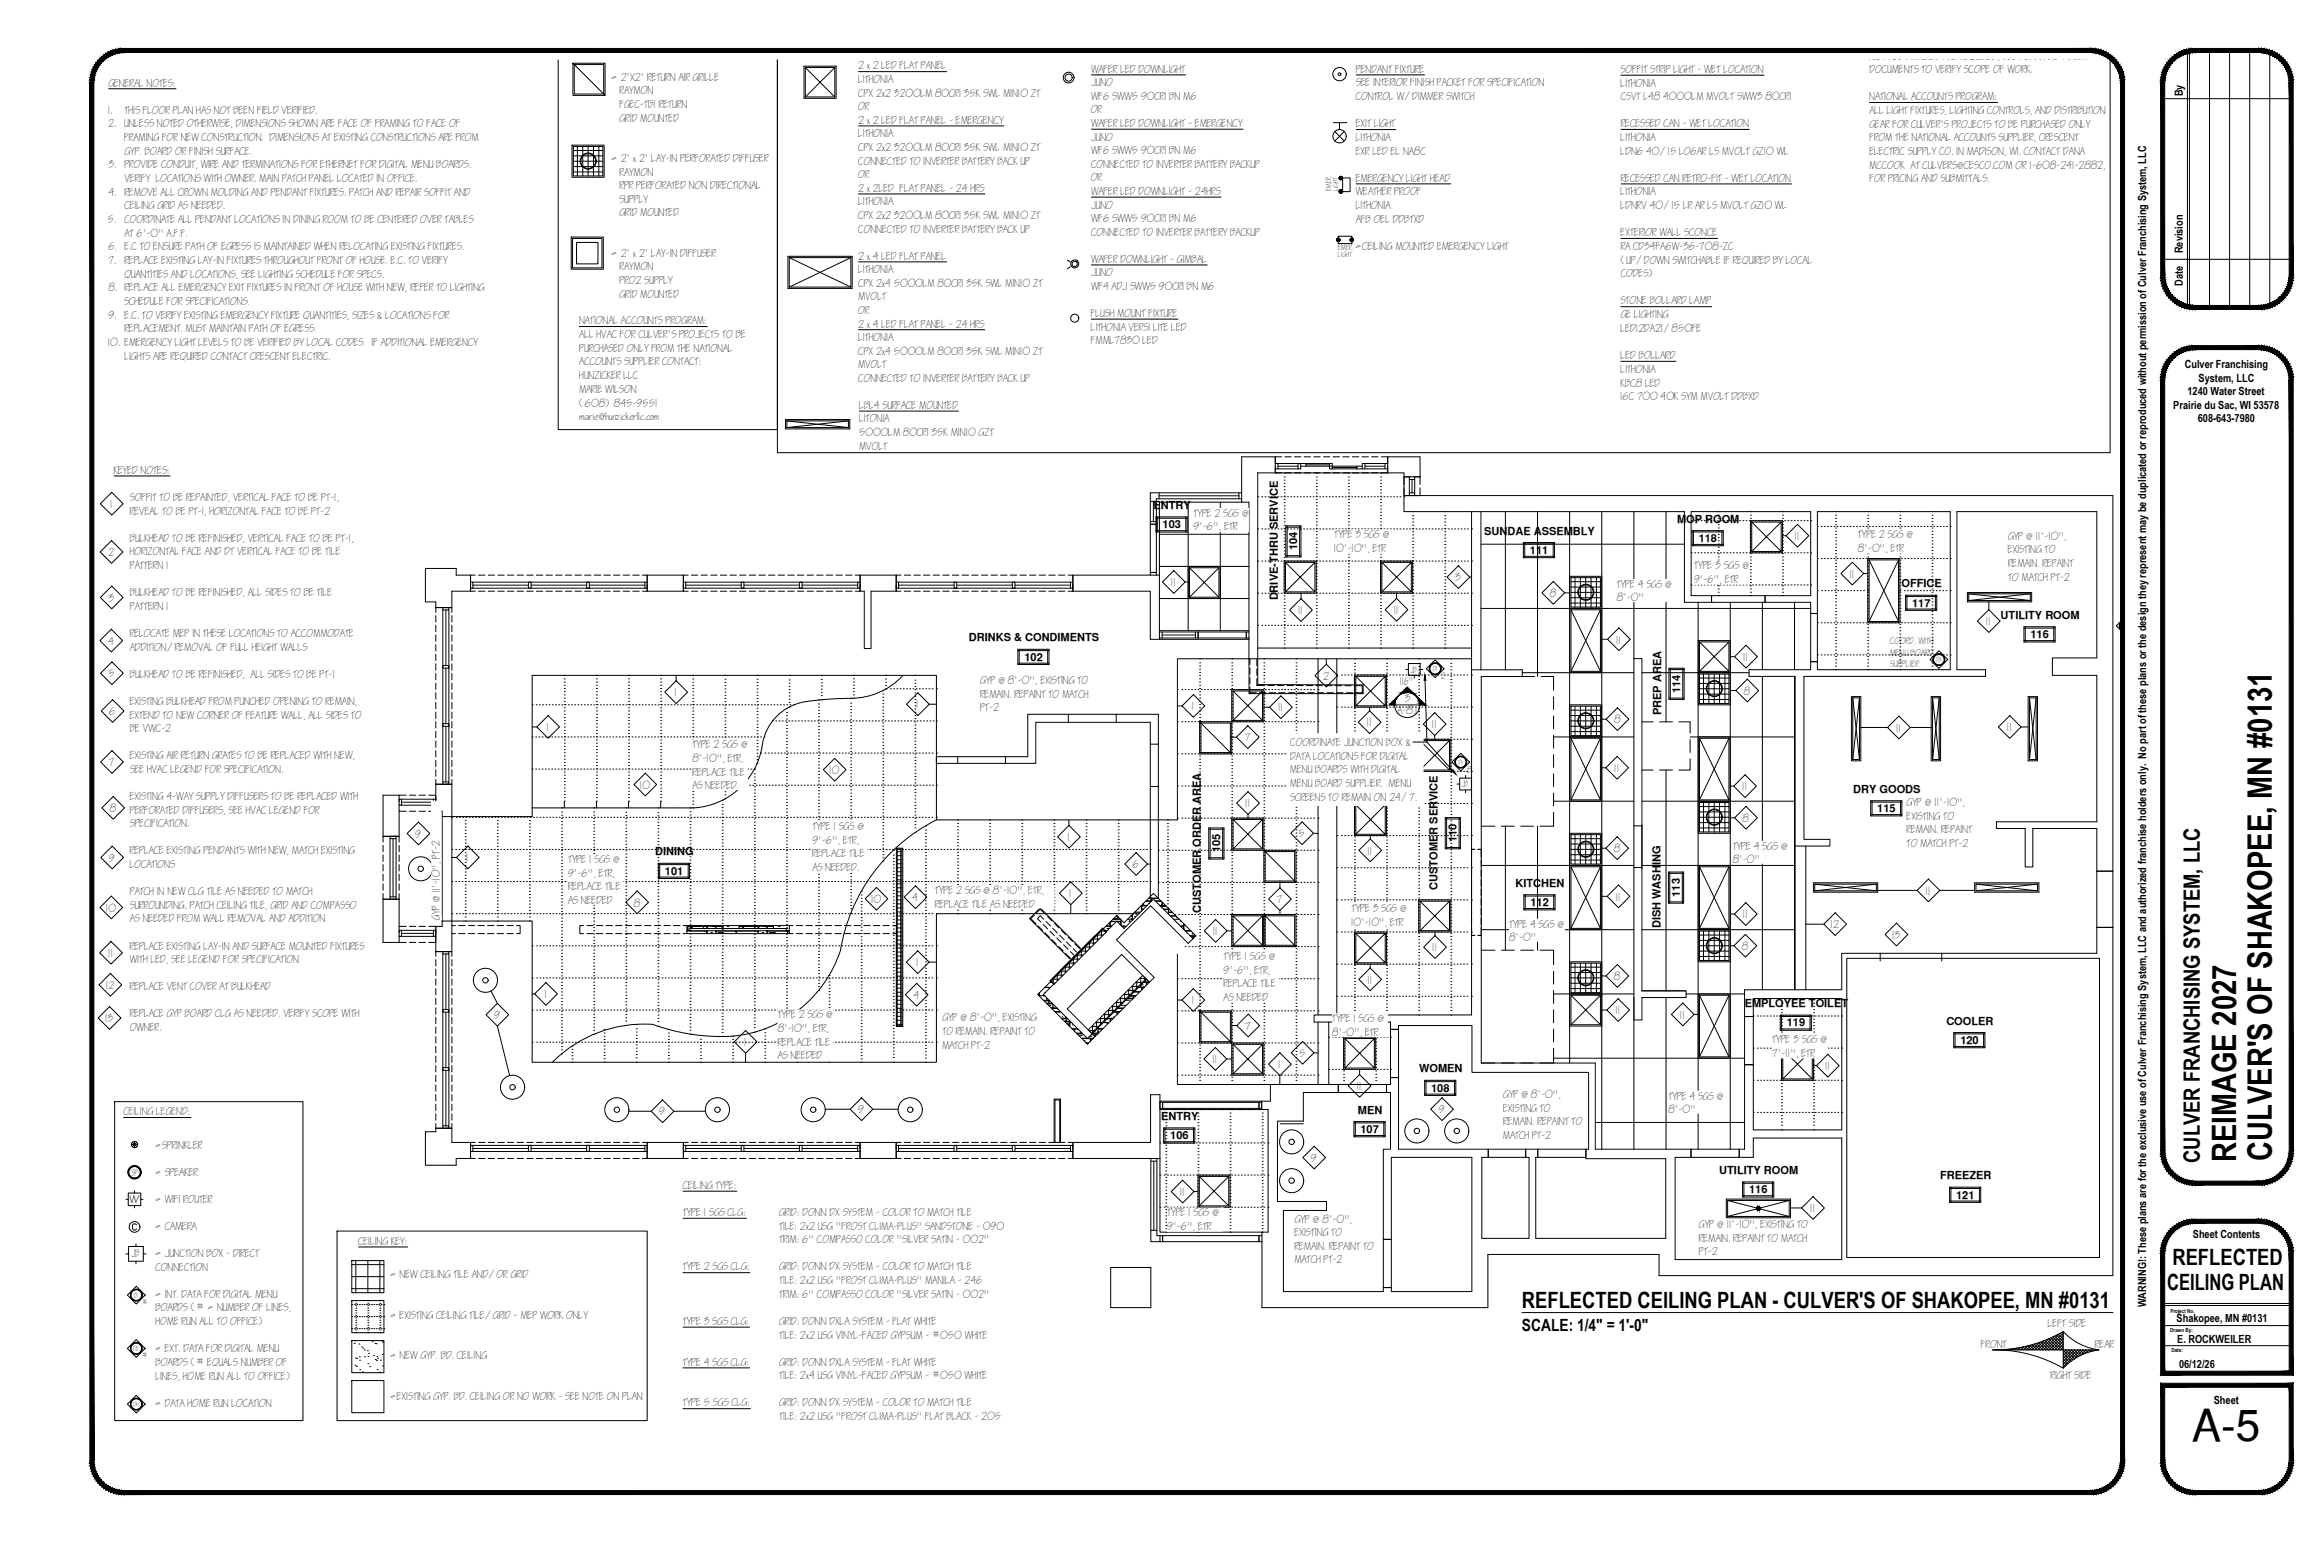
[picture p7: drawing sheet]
<svg xmlns="http://www.w3.org/2000/svg" width="914mm" height="610mm" viewBox="0 0 914 610" stroke-linecap="round" stroke-linejoin="round" font-family="sans-serif">
<defs><g id="words">
<text font-size="17.4" x="866.4" y="569.7">A-5</text>
<g font-size="13.3">
<text x="884" y="459.4" transform="rotate(-90 884 459.4)">REIMAGE 2027</text>
<text x="898.2" y="459" transform="rotate(-90 898.2 459)">CULVER'S OF SHAKOPEE, MN #0131</text>
</g>
<g font-size="8.9">
<text x="869.6" y="459.7" transform="rotate(-90 869.6 459.7)">CULVER FRANCHISING SYSTEM, LLC</text>
<text x="858.8" y="500">REFLECTED</text>
<text x="856.8" y="510.1">CEILING PLAN</text>
<text x="601.7" y="517.1">REFLECTED CEILING PLAN - CULVER'S OF SHAKOPEE, MN #0131</text>
</g>
<text font-size="6.7" x="601.7" y="526">SCALE: 1/4&quot; = 1'-0&quot;</text>
<text font-size="4.8" x="51.2" y="475.6">W</text>
<g font-size="4.4">
<text x="863" y="38" transform="rotate(-90 863 38)">By</text>
<text x="863" y="100.1" transform="rotate(-90 863 100.1)">Revision</text>
<text x="863" y="113" transform="rotate(-90 863 113)">Date</text>
<text x="863.7" y="145.6">Culver Franchising</text>
<text x="869.2" y="150.9">System, LLC</text>
<text x="859.2" y="161.6">Prairie du Sac, WI 53578</text>
<text x="864.8" y="156.3">1240 Water Street</text>
<text x="868.9" y="166.9">608-643-7980</text>
<text x="456" y="201.2">ENTRY</text>
<text x="459.6" y="208.8">103</text>
<text x="663" y="206.7">MOP ROOM</text>
<text x="586.7" y="211.4">SUNDAE ASSEMBLY</text>
<text x="671.5" y="214.2">118</text>
<text x="512.8" y="217.6" transform="rotate(-90 512.8 217.6)">104</text>
<text x="604.8" y="218.9">111</text>
<text x="751.7" y="232.2">OFFICE</text>
<text x="505.2" y="237.4" transform="rotate(-90 505.2 237.4)">DRIVE-THRU SERVICE</text>
<text x="755.9" y="239.8">117</text>
<text x="790.9" y="244.7">UTILITY ROOM</text>
<text x="383" y="253.6">DRINKS &amp; CONDIMENTS</text>
<text x="802.7" y="252.3">116</text>
<text x="405" y="261.2">102</text>
<text x="664.3" y="273.9" transform="rotate(-90 664.3 273.9)">114</text>
<text x="656.7" y="282.8" transform="rotate(-90 656.7 282.8)">PREP AREA</text>
<text x="732.6" y="313.5">DRY GOODS</text>
<text x="742.2" y="321">115</text>
<text x="575.8" y="333" transform="rotate(-90 575.8 333)">110</text>
<text x="259" y="338.2">DINING</text>
<text x="482.4" y="337" transform="rotate(-90 482.4 337)">105</text>
<text x="262.9" y="345.8">101</text>
<text x="568.2" y="351.8" transform="rotate(-90 568.2 351.8)">CUSTOMER SERVICE</text>
<text x="599.2" y="350.6">KITCHEN</text>
<text x="605" y="358.2">112</text>
<text x="664.1" y="354.5" transform="rotate(-90 664.1 354.5)">113</text>
<text x="474.8" y="360.9" transform="rotate(-90 474.8 360.9)">CUSTOMER ORDER AREA</text>
<text x="656.5" y="367" transform="rotate(-90 656.5 367)">DISH WASHING</text>
<text x="689.7" y="398.2">EMPLOYEE TOILET</text>
<text x="706.4" y="405.8">119</text>
<text x="769.5" y="405.1">COOLER</text>
<text x="775" y="412.7">120</text>
<text x="561" y="424">WOMEN</text>
<text x="565.8" y="431.5">108</text>
<text x="459" y="442.8">ENTRY</text>
<text x="536.8" y="440.3">MEN</text>
<text x="537.9" y="447.9">107</text>
<text x="462.6" y="450.4">106</text>
<text x="679.7" y="464.1">UTILITY ROOM</text>
<text x="767" y="466.2">FREEZER</text>
<text x="691.5" y="471.7">116</text>
<text x="773.3" y="473.8">121</text>
<text x="866.9" y="489.5">Sheet Contents</text>
<text x="848.4" y="516.8" transform="rotate(-90 848.4 516.8)">WARNING!: These plans are for the exclusive use of Culver Franchising System, LLC and authorized franchise holders only. No part of these plans or the design they represent may be duplicated or reproduced without permission of Culver Franchising System, LLC</text>
<text x="860.5" y="522.7">Shakopee, MN #0131</text>
<text x="860.7" y="531.1">E. ROCKWEILER</text>
<text x="861.4" y="540.7">06/12/26</text>
<text x="875.2" y="555">Sheet</text>
</g>
<g font-size="4">
<text x="739.1" y="23.6">NOT ALL FIXTURES ARE REQUIRED, SEE PLAN AND FINISH</text>
<text x="339.4" y="27.4">2 x 2 LED FLAT PANEL</text>
<text x="431.5" y="28.7">WAFER LED DOWNLIGHT</text>
<text x="536.2" y="28.7">PENDANT FIXTURE</text>
<text x="640.8" y="28.9">SOFFIT STRIP LIGHT - WET LOCATION</text>
<text x="739.2" y="29">DOCUMENTS TO VERIFY SCOPE OF WORK.</text>
<text x="241.6" y="31.9">= 2'X2' RETURN AIR GRILLE</text>
<text x="339.4" y="32.8">LITHONIA</text>
<text x="431.5" y="34.1">JUNO</text>
<text x="536.1" y="34.1">SEE INTERIOR FINISH PACKET FOR SPECIFICATION</text>
<text x="640.8" y="34.2">LITHONIA</text>
<text x="245" y="37.3">RAYMON</text>
<text x="339.5" y="38.2">CPX 2x2 3200LM 80CRI 35K SWL MIN10 ZT</text>
<text x="431.5" y="39.5">WF6 SWW5 90CRI BN M6</text>
<text x="536.2" y="39.6">CONTROL W/DIMMER SWITCH</text>
<text x="640.9" y="39.6">CSVT L48 4000LM MVOLT SWW3 80CRI</text>
<text x="42.7" y="44.9">1.</text>
<text x="49.3" y="44.9">THIS FLOOR PLAN HAS NOT BEEN FIELD VERIFIED.</text>
<text x="245" y="42.7">FGEC-TB1 RETURN</text>
<text x="42.9" y="50.3">2.</text>
<text x="49.2" y="50.3">UNLESS NOTED OTHERWISE, DIMENSIONS SHOWN ARE FACE OF FRAMING TO FACE OF</text>
<text x="245" y="48.1">GRID MOUNTED</text>
<text x="339.4" y="48.9">2 x 2 LED FLAT PANEL - EMERGENCY</text>
<text x="431.5" y="50.2">WAFER LED DOWNLIGHT - EMERGENCY</text>
<text x="536.1" y="50.4">EXIT LIGHT</text>
<text x="640.8" y="50.3">RECESSED CAN - WET LOCATION</text>
<text x="49.3" y="55.7">FRAMING FOR NEW CONSTRUCTION. DIMENSIONS AT EXISTING CONSTRUCTIONS ARE FROM</text>
<text x="339.4" y="54.3">LITHONIA</text>
<text x="339.5" y="59.7">CPX 2x2 3200LM 80CRI 35K SWL MIN10 ZT</text>
<text x="431.5" y="55.6">JUNO</text>
<text x="536.1" y="55.7">LITHONIA</text>
<text x="640.8" y="55.6">LITHONIA</text>
<text x="739.2" y="55.8">FROM THE NATIONAL ACCOUNTS SUPPLIER, CRESCENT</text>
<text x="49.3" y="61.2">GYP. BOARD OR FINISH SURFACE.</text>
<text x="241.6" y="64.1">= 2' x 2' LAY-IN PERFORATED DIFFUSER</text>
<text x="339.5" y="65">CONNECTED TO INVERTER BATTERY BACK UP</text>
<text x="431.5" y="60.9">WF6 SWW5 90CRI BN M6</text>
<text x="536.1" y="61.1">EXR LED EL NA8C</text>
<text x="640.8" y="61.1">LDN6 40/15 LO6AR LS MVOLT GZ10 WL</text>
<text x="739.2" y="61.2">ELECTRIC SUPPLY CO. IN MADISON, WI. CONTACT DANA</text>
<text x="43" y="66.5">3.</text>
<text x="49.3" y="66.5">PROVIDE CONDUIT, WIRE AND TERMINATIONS FOR ETHERNET FOR DIGITAL MENU BOARDS.</text>
<text x="49.3" y="72">VERIFY LOCATIONS WITH OWNER. MAIN PATCH PANEL LOCATED IN OFFICE.</text>
<text x="245" y="69.4">RAYMON</text>
<text x="431.5" y="66.3">CONNECTED TO INVERTER BATTERY BACKUP</text>
<text x="536.1" y="71.8">EMERGENCY LIGHT HEAD</text>
<text x="640.8" y="71.8">RECESSED CAN RETRO-FIT - WET LOCATION</text>
<text x="739.1" y="66.7">MCCOOK AT CULVERS@CESCO.COM OR 1-608-241-2882,</text>
<text x="43" y="77.4">4.</text>
<text x="49.3" y="77.4">REMOVE ALL CROWN MOLDING AND PENDANT FIXTURES. PATCH AND REPAIR SOFFIT AND</text>
<text x="245" y="74.8">RPR PERFORATED NON DIRECTIONAL</text>
<text x="339.4" y="75.8">2 x 2LED FLAT PANEL - 24 HRS</text>
<text x="431.5" y="77.1">WAFER LED DOWNLIGHT - 24HRS</text>
<text x="536.2" y="77.2">WEATHER PROOF</text>
<text x="640.8" y="77.2">LITHONIA</text>
<text x="739.2" y="72">FOR PRICING AND SUBMITTALS.</text>
<text x="49.3" y="82.8">CEILING GRID AS NEEDED.</text>
<text x="245" y="80.1">SUPPLY</text>
<text x="339.4" y="81.2">LITHONIA</text>
<text x="431.5" y="82.4">JUNO</text>
<text x="536.1" y="82.6">LITHONIA</text>
<text x="640.8" y="82.6">LDNRV 40/15 LR AR LS MVOLT GZ10 WL</text>
<text x="42.7" y="88.2">5.</text>
<text x="49.3" y="88.2">COORDINATE ALL PENDANT LOCATIONS IN DINING ROOM TO BE CENTERED OVER TABLES</text>
<text x="245" y="85.5">GRID MOUNTED</text>
<text x="339.5" y="86.6">CPX 2x2 3200LM 80CRI 35K SWL MIN10 ZT</text>
<text x="431.5" y="87.8">WF6 SWW5 90CRI BN M6</text>
<text x="536.2" y="88">AFB OEL DDBTXD</text>
<text x="49.3" y="93.6">AT 6'-0&quot; A.F.F.</text>
<text x="339.5" y="91.9">CONNECTED TO INVERTER BATTERY BACK UP</text>
<text x="431.5" y="93.2">CONNECTED TO INVERTER BATTERY BACKUP</text>
<text x="640.8" y="93.4">EXTERIOR WALL SCONCE</text>
<text x="43" y="99">6.</text>
<text x="49.3" y="99">E.C TO ENSURE PATH OF EGRESS IS MAINTAINED WHEN RELOCATING EXISTING FIXTURES.</text>
<text x="241.6" y="101.5">= 2' x 2' LAY-IN DIFFUSER</text>
<text x="535.9" y="98.7">=CEILING MOUNTED EMERGENCY LIGHT</text>
<text x="640.8" y="98.8">RA CD34FA6W-36-708-ZC</text>
<text x="43" y="104.4">7.</text>
<text x="49.3" y="104.4">REPLACE EXISTING LAY-IN FIXTURES THROUGHOUT FRONT OF HOUSE. E.C. TO VERIFY</text>
<text x="245" y="106.9">RAYMON</text>
<text x="339.4" y="102.6">2 x 4 LED FLAT PANEL</text>
<text x="431.5" y="103.9">WAFER DOWNLIGHT - GIMBAL</text>
<text x="640.9" y="104.2">(UP/DOWN SWITCHABLE IF REQUIRED BY LOCAL</text>
<text x="49.3" y="109.8">QUANTITIES AND LOCATIONS, SEE LIGHTING SCHEDULE FOR SPECS.</text>
<text x="245" y="112.2">PRO2 SUPPLY</text>
<text x="339.4" y="108">LITHONIA</text>
<text x="339.5" y="113.4">CPX 2x4 5000LM 80CRI 35K SWL MIN10 ZT</text>
<text x="431.5" y="109.2">JUNO</text>
<text x="640.9" y="109.7">CODES)</text>
<text x="43" y="115.2">8.</text>
<text x="49.3" y="115.2">REPLACE ALL EMERGENCY EXIT FIXTURES IN FRONT OF HOUSE WITH NEW, REFER TO LIGHTING</text>
<text x="245" y="117.6">GRID MOUNTED</text>
<text x="339.4" y="118.7">MVOLT</text>
<text x="431.5" y="114.6">WF4 ADJ SWW5 90CRI BN M6</text>
<text x="49.3" y="120.6">SCHEDULE FOR SPECIFICATIONS.</text>
<text x="431.4" y="125.3">FLUSH MOUNT FIXTURE</text>
<text x="640.8" y="120.4">STONE BOLLARD LAMP</text>
<text x="640.9" y="125.8">GE LIGHTING</text>
<text x="43" y="126">9.</text>
<text x="49.3" y="126">E.C. TO VERIFY EXISTING EMERGENCY FIXTURE QUANTITIES, SIZES &amp; LOCATIONS FOR</text>
<text x="49.3" y="131.4">REPLACEMENT. MUST MAINTAIN PATH OF EGRESS.</text>
<text x="339.4" y="129.5">2 x 4 LED FLAT PANEL - 24 HRS</text>
<text x="431.4" y="130.7">LITHONIA VERSI LITE LED</text>
<text x="640.8" y="131.2">LED12DA21/850FE</text>
<text x="42.7" y="136.8">10. EMERGENCY LIGHT LEVELS TO BE VERIFIED BY LOCAL CODES. IF ADDITIONAL EMERGENCY</text>
<text x="339.4" y="134.9">LITHONIA</text>
<text x="431.4" y="136.1">FMML7830 LED</text>
<text x="49.3" y="142.2">LIGHTS ARE REQUIRED CONTACT CRESCENT ELECTRIC.</text>
<text x="229.2" y="139">PURCHASED ONLY FROM THE NATIONAL</text>
<text x="339.5" y="140.2">CPX 2x4 5000LM 80CRI 35K SWL MIN10 ZT</text>
<text x="640.8" y="142">LED BOLLARD</text>
<text x="229.2" y="144.4">ACCOUNTS SUPPLIER CONTACT:</text>
<text x="229.2" y="149.9">HUNZICKER LLC</text>
<text x="339.4" y="145.6">MVOLT</text>
<text x="640.8" y="147.4">LITHONIA</text>
<text x="229.1" y="155.3">MARIE WILSON</text>
<text x="339.5" y="150.9">CONNECTED TO INVERTER BATTERY BACK UP</text>
<text x="640.8" y="152.8">KBC8 LED</text>
<text x="229.2" y="160.7">(608) 845-9551</text>
<text x="339.8" y="161.6">LBL4 SURFACE MOUNTED</text>
<text x="640.6" y="158.2">16C 700 40K SYM MVOLT DDBXD</text>
<text x="229.2" y="166">marie@hunzickerllc.com</text>
<text x="339.8" y="167">LITONIA</text>
<text x="339.8" y="172.4">5000LM 80CRI 35K MIN10 GZT</text>
<text x="339.8" y="177.8">MVOLT</text>
<text x="51.4" y="198">SOFFIT TO BE REPAINTED, VERTICAL FACE TO BE PT-1,</text>
<text x="43.7" y="200.8">1</text>
<text x="51.5" y="203.4">REVEAL TO BE PT-1, HORIZONTAL FACE TO BE PT-2</text>
<text x="471.9" y="204.3">TYPE 2 SGS @</text>
<text x="471.9" y="209.7">9'-6&quot;, ETR</text>
<text x="51.5" y="214.1">BULKHEAD TO BE REFINISHED, VERTICAL FACE TO BE PT-1,</text>
<text x="527.6" y="212.8">TYPE 3 SGS @</text>
<text x="709.6" y="213.5">11</text>
<text x="734.6" y="212.9">TYPE 2 SGS @</text>
<text x="794" y="213.4">GYP @ 11'-10&quot;,</text>
<text x="42.9" y="219.9">2</text>
<text x="51.5" y="219.5">HORIZONTAL FACE AND DT VERTICAL FACE TO BE TILE</text>
<text x="527.4" y="218.2">10'-10&quot;, ETR</text>
<text x="734.6" y="218.2">8'-0&quot;, ETR</text>
<text x="793.9" y="218.8">EXISTING TO</text>
<text x="51.5" y="224.9">PATTERN 1</text>
<text x="669.9" y="225.1">TYPE 3 SGS @</text>
<text x="794" y="224.2">REMAIN. REPAINT</text>
<text x="463" y="231.8">11</text>
<text x="575.4" y="229.8">3</text>
<text x="639.3" y="232.4">TYPE 4 SGS @</text>
<text x="669.9" y="230.5">9'-6&quot;, ETR</text>
<text x="731.3" y="228.4">11</text>
<text x="794" y="229.5">TO MATCH PT-2</text>
<text x="43.1" y="237.9">3</text>
<text x="51.5" y="235.6">BULKHEAD TO BE REFINISHED, ALL SIDES TO BE TILE</text>
<text x="612.8" y="236.1">8</text>
<text x="639.3" y="237.7">8'-0&quot;</text>
<text x="51.5" y="241">PATTERN 1</text>
<text x="513.3" y="242.8">11</text>
<text x="551.1" y="242.7">11</text>
<text x="51.5" y="251.7">RELOCATE MEP IN THESE LOCATIONS TO ACCOMMODATE</text>
<text x="785.2" y="247.2">11</text>
<text x="42.9" y="254.9">4</text>
<text x="51.5" y="257.2">ADDITION/REMOVAL OF FULL HEIGHT WALLS</text>
<text x="639" y="254.4">11</text>
<text x="689.3" y="261.3">11</text>
<text x="43" y="267.8">5</text>
<text x="51.5" y="267.9">BULKHEAD TO BE REFINISHED, ALL SIDES TO BE PT-1</text>
<text x="523.2" y="268.8">2</text>
<text x="266.8" y="275.3">1</text>
<text x="387.6" y="275.8">REMAIN. REPAINT TO MATCH</text>
<text x="387.6" y="270.4">GYP @ 8'-0&quot;, EXISTING TO</text>
<text x="553.6" y="270.6">116&quot;</text>
<text x="689.5" y="274.7">8</text>
<text x="51.5" y="278.6">EXISTING BULKHEAD FROM PUNCHED OPENING TO REMAIN,</text>
<text x="362.4" y="280.1">1</text>
<text x="387.6" y="281.1">PT-2</text>
<text x="471.3" y="280.8">1</text>
<text x="505.4" y="281.3">11</text>
<text x="555.5" y="277.6">3</text>
<text x="43.3" y="282.8">6</text>
<text x="51.4" y="284.1">EXTEND TO NEW CORNER OF FEATURE WALL, ALL SIDES TO</text>
<text x="540.5" y="287.2">11</text>
<text x="552.5" y="282.2">A-8.1</text>
<text x="566.2" y="287.9">11</text>
<text x="638.2" y="286">8</text>
<text x="51.5" y="289.5">BE VWC-2</text>
<text x="216.2" y="289.1">1</text>
<text x="492.2" y="293.1">7</text>
<text x="749.7" y="289.3">11</text>
<text x="793.5" y="289.1">11</text>
<text x="273.9" y="295.8">TYPE 2 SGS @</text>
<text x="510.2" y="294.9">COORDINATE JUNCTION BOX &amp;</text>
<text x="43.2" y="302.9">7</text>
<text x="51.4" y="305.6">SEE HVAC LEGEND FOR SPECIFICATION.</text>
<text x="51.4" y="300.2">EXISTING AIR RETURN GRATES TO BE REPLACED WITH NEW,</text>
<text x="273.9" y="301.3">8'-10&quot;, ETR,</text>
<text x="328" y="306">10</text>
<text x="510.1" y="305.7">MENU BOARDS WITH DIGITAL</text>
<text x="510.2" y="300.3">DATA LOCATIONS FOR DIGITAL</text>
<text x="638.3" y="305.2">11</text>
<text x="253.1" y="311.8">10</text>
<text x="273.9" y="306.7">REPLACE TILE</text>
<text x="510.1" y="311.1">MENU BOARD SUPPLIER. MENU</text>
<text x="51.4" y="316.3">EXISTING 4-WAY SUPPLY DIFFUSERS TO BE REPLACED WITH</text>
<text x="273.9" y="312.1">AS NEEDED</text>
<text x="510.2" y="316.5">SCREENS TO REMAIN ON 24/7.</text>
<text x="688.9" y="312.5">11</text>
<text x="43.5" y="321.1">8</text>
<text x="51.5" y="321.7">PERFORATED DIFFUSERS, SEE HVAC LEGEND FOR</text>
<text x="492.4" y="319.2">11</text>
<text x="753.9" y="318.7">GYP @ 11'-10&quot;,</text>
<text x="51.4" y="327.1">SPECIFICATION.</text>
<text x="321.3" y="328.2">TYPE 1 SGS @</text>
<text x="689" y="325">8</text>
<text x="753.9" y="324.1">EXISTING TO</text>
<text x="753.9" y="329.5">REMAIN. REPAINT</text>
<text x="164.3" y="331.2">9</text>
<text x="321.3" y="333.6">9'-6&quot;, ETR,</text>
<text x="422.1" y="332.5">1</text>
<text x="513.5" y="331.1">5</text>
<text x="685.1" y="335.9">TYPE 4 SGS @</text>
<text x="753.9" y="334.8">TO MATCH PT-2</text>
<text x="43.2" y="340.7">9</text>
<text x="51.5" y="337.8">REPLACE EXISTING PENDANTS WITH NEW, MATCH EXISTING</text>
<text x="184.5" y="340.6">1</text>
<text x="224.7" y="341.2">TYPE 1 SGS @</text>
<text x="321.3" y="339">REPLACE TILE</text>
<text x="540.7" y="337.8">11</text>
<text x="638.1" y="337">8</text>
<text x="685.1" y="341.2">8'-0&quot;</text>
<text x="51.4" y="343.2">LOCATIONS</text>
<text x="224.7" y="346.6">9'-6&quot;, ETR,</text>
<text x="321.3" y="344.4">AS NEEDED.</text>
<text x="447.9" y="343.2">6</text>
<text x="51.5" y="353.8">PATCH IN NEW CLG TILE AS NEEDED TO MATCH</text>
<text x="224.7" y="352">REPLACE TILE</text>
<text x="369.7" y="353.5">TYPE 2 SGS @ 8'-10&quot;, ETR,</text>
<text x="761.4" y="353.7">11</text>
<text x="51.4" y="359.3">SURROUNDING. PATCH CEILING TILE, GRID AND COMPASSO</text>
<text x="224.7" y="357.4">AS NEEDED</text>
<text x="250.7" y="358.4">8</text>
<text x="344.5" y="357">10</text>
<text x="360.8" y="356.4">4</text>
<text x="369.7" y="358.9">REPLACE TILE AS NEEDED</text>
<text x="422.8" y="354.8">1</text>
<text x="504.9" y="357.1">7</text>
<text x="638.9" y="356">11</text>
<text x="42" y="360.4">10</text>
<text x="51.5" y="364.7">AS NEEDED FROM WALL REMOVAL AND ADDITION</text>
<text x="173.9" y="363.8" transform="rotate(-90 173.9 363.8)">GYP @ 11'-10&quot;, PT-2</text>
<text x="534.5" y="360.7">TYPE 3 SGS @</text>
<text x="689.2" y="363">11</text>
<text x="479.6" y="369.7">11</text>
<text x="534.3" y="366.1">10'-10&quot;, ETR</text>
<text x="596.7" y="366.7">TYPE 4 SGS @</text>
<text x="723.8" y="367">12</text>
<text x="748.1" y="371.1">13</text>
<text x="51.5" y="375.4">REPLACE EXISTING LAY-IN AND SURFACE MOUNTED FIXTURES</text>
<text x="566.3" y="376.1">11</text>
<text x="596.7" y="372.1">8'-0&quot;</text>
<text x="688.8" y="375.6">8</text>
<text x="42.9" y="378.3">11</text>
<text x="51.5" y="380.8">WITH LED, SEE LEGEND FOR SPECIFICATION</text>
<text x="362.3" y="382">1</text>
<text x="483.9" y="379.5">TYPE 1 SGS @</text>
<text x="483.9" y="384.9">9'-6&quot;, ETR,</text>
<text x="540.7" y="388.9">11</text>
<text x="638.1" y="387.5">8</text>
<text x="42" y="391">12</text>
<text x="51.5" y="391.5">REPLACE VENT COVER AT BULKHEAD</text>
<text x="215.4" y="394.6">1</text>
<text x="361.3" y="394.9">4</text>
<text x="483.9" y="390.4">REPLACE TILE</text>
<text x="483.9" y="395.8">AS NEEDED</text>
<text x="471.3" y="397">1</text>
<text x="638.8" y="401">11</text>
<text x="41.7" y="404.1">13</text>
<text x="51.4" y="407.6">OWNER.</text>
<text x="51.5" y="402.2">REPLACE GYP BOARD CLG AS NEEDED. VERIFY SCOPE WITH</text>
<text x="195.5" y="402.8">9</text>
<text x="307.6" y="402.5">TYPE 2 SGS @</text>
<text x="307.6" y="408">8'-10&quot;, ETR,</text>
<text x="372.7" y="403.8">GYP @ 8'-0&quot;, EXISTING</text>
<text x="492.4" y="407.1">7</text>
<text x="526.8" y="404.1">TYPE 1 SGS @</text>
<text x="664.3" y="402.7">11</text>
<text x="294.3" y="413.6">1</text>
<text x="307.6" y="413.4">REPLACE TILE</text>
<text x="372.7" y="409.2">TO REMAIN. REPAINT TO</text>
<text x="526.8" y="409.4">8'-0&quot;, ETR</text>
<text x="700.7" y="412.4">TYPE 3 SGS @</text>
<text x="307.6" y="418.8">AS NEEDED</text>
<text x="372.5" y="414.5">MATCH PT-2</text>
<text x="513.7" y="417.9">5</text>
<text x="700.7" y="417.8">7'-11&quot;, ETR</text>
<text x="479.5" y="420.3">11</text>
<text x="505.5" y="422.4">1</text>
<text x="721.6" y="423">11</text>
<text x="536.5" y="431">11</text>
<text x="594.4" y="434.1">GYP @ 8'-0&quot;,</text>
<text x="659.7" y="434.7">TYPE 4 SGS @</text>
<text x="260.8" y="441">9</text>
<text x="339.4" y="440.2">9</text>
<text x="568.9" y="440.2">9</text>
<text x="594.4" y="439.5">EXISTING TO</text>
<text x="659.7" y="440.1">8'-0&quot;</text>
<text x="594.4" y="444.9">REMAIN. REPAINT TO</text>
<text x="61.3" y="454.1">=SPRINKLER</text>
<text x="594.3" y="450.2">MATCH PT-2</text>
<text x="518.4" y="459.3">9</text>
<text x="61.3" y="464.8">= SPEAKER</text>
<text x="466.5" y="472.7">11</text>
<text x="61.3" y="475.5">= WIFI ROUTER</text>
<text x="715.8" y="479.2">11</text>
<text x="270" y="480.7">TYPE 1 SGS CLG:</text>
<text x="308.1" y="480.7">GRID: DONN DX SYSTEM - COLOR TO MATCH TILE</text>
<text x="461.6" y="480.9">TYPE 1 SGS @</text>
<text x="512" y="483.3">GYP @ 8'-0&quot;,</text>
<text x="671.8" y="485.5">GYP @ 11'-10&quot;, EXISTING TO</text>
<text x="61.3" y="486.2">= CAMERA</text>
<text x="308.1" y="486.2">TILE: 2x2 USG &quot;FROST CLIMA-PLUS&quot; SANDSTONE - 090</text>
<text x="308.1" y="491.6">TRIM: 6&quot; COMPASSO COLOR &quot;SILVER SATIN - 002&quot;</text>
<text x="461.6" y="486.3">9'-6&quot;, ETR</text>
<text x="511.9" y="488.7">EXISTING TO</text>
<text x="671.8" y="490.9">REMAIN. REPAINT TO MATCH</text>
<text x="52" y="497.1">JB</text>
<text x="61.3" y="496.9">= JUNCTION BOX - DIRECT</text>
<text x="511.9" y="494.1">REMAIN. REPAINT TO</text>
<text x="671.8" y="496.2">PT-2</text>
<text x="61.6" y="502.3">CONNECTION</text>
<text x="270" y="502.3">TYPE 2 SGS CLG:</text>
<text x="308.1" y="502.3">GRID: DONN DX SYSTEM - COLOR TO MATCH TILE</text>
<text x="511.8" y="499.4">MATCH PT-2</text>
<text x="154.2" y="505.4">= NEW CEILING TILE AND/OR GRID</text>
<text x="308.1" y="507.7">TILE: 2x2 USG &quot;FROST CLIMA-PLUS&quot; MANILA - 246</text>
<text x="61.3" y="513">= INT. DATA FOR DIGITAL MENU</text>
<text x="308.1" y="513.1">TRIM: 6&quot; COMPASSO COLOR &quot;SILVER SATIN - 002&quot;</text>
<text x="61.6" y="518.4">BOARDS (# = NUMBER OF LINES,</text>
<text x="154.2" y="521.4">= EXISTING CEILING TILE/GRID - MEP WORK ONLY</text>
<text x="61.6" y="523.9">HOME RUN ALL TO OFFICE)</text>
<text x="270" y="523.8">TYPE 3 SGS CLG:</text>
<text x="308.1" y="523.8">GRID: DONN DXLA SYSTEM - FLAT WHITE</text>
<text x="809.7" y="524.6">LEFT SIDE</text>
<text x="308.1" y="529.2">TILE: 2x2 USG VINYL-FACED GYPSUM - #050 WHITE</text>
<text x="783.2" y="532.9">FRONT</text>
<text x="828.3" y="532.7">REAR</text>
<text x="61.3" y="534.5">= EXT. DATA FOR DIGITAL MENU</text>
<text x="61.6" y="540">BOARDS (# EQUALS NUMBER OF</text>
<text x="154.2" y="537.4">= NEW GYP. BD. CEILING</text>
<text x="270" y="539.9">TYPE 4 SGS CLG:</text>
<text x="308.1" y="539.9">GRID: DONN DXLA SYSTEM - FLAT WHITE</text>
<text x="61.6" y="545.4">LINES, HOME RUN ALL TO OFFICE)</text>
<text x="308.1" y="545.3">TILE: 2x4 USG VINYL-FACED GYPSUM - #050 WHITE</text>
<text x="810.8" y="545.3">RIGHT SIDE</text>
<text x="61.3" y="556.1">= DATA HOME RUN LOCATION</text>
<text x="154.2" y="553.4">=EXISTING GYP. BD. CEILING OR NO WORK - SEE NOTE ON PLAN</text>
<text x="270" y="556">TYPE 5 SGS CLG:</text>
<text x="308.1" y="556">GRID: DONN DX SYSTEM - COLOR TO MATCH TILE</text>
<text x="308.1" y="561.4">TILE: 2x2 USG &quot;FROST CLIMA-PLUS&quot; FLAT BLACK - 205</text>
</g>
<g font-size="3.9">
<text x="43" y="34.2">GENERAL NOTES:</text>
<text x="739.1" y="39.6">NATIONAL ACCOUNTS PROGRAM:</text>
<text x="339.4" y="43.5">OR</text>
<text x="431.4" y="44.8">OR</text>
<text x="739.2" y="45">ALL LIGHT FIXTURES, LIGHTING CONTROLS, AND DISTRIBUTION</text>
<text x="739.2" y="50.4">GEAR FOR CULVER'S PROJECTS TO BE PURCHASED ONLY</text>
<text x="339.4" y="70.4">OR</text>
<text x="431.4" y="71.7">OR</text>
<text x="339.4" y="124.1">OR</text>
<text x="229.1" y="128.2">NATIONAL ACCOUNTS PROGRAM:</text>
<text x="229.2" y="133.6">ALL HVAC FOR CULVER'S PROJECTS TO BE</text>
<text x="45.1" y="187.3">KEYED NOTES:</text>
<text x="48.9" y="440.9">CEILING LEGEND:</text>
<text x="270" y="470">CEILING TYPE:</text>
<text x="141.7" y="492.1">CEILING KEY:</text>
</g>
<g font-size="3.4">
<text x="569.9" y="268.5">2</text>
<text x="580" y="305.5">8</text>
<text x="52" y="464.7">SP</text>
<text x="56.4" y="516.2">#</text>
<text x="56.4" y="537.3">#</text>
</g>
<g font-size="3.3">
<text x="747.3" y="254.6">COORD. WITH</text>
<text x="747.2" y="259.1">MENU BOARD</text>
<text x="747.3" y="263.7">SUPPLIER</text>
<text x="557.6" y="265.9">JB</text>
<text x="577.9" y="311.3">JB</text>
</g>
<g font-size="2.6">
<text x="526.3" y="75.6" transform="rotate(-90 526.3 75.6)">EMER.</text>
<text x="529" y="75.6" transform="rotate(-90 529 75.6)">LIGHT</text>
<text x="529" y="101.7">LIGHT</text>
<text x="529" y="99">EMER.</text>
<text x="765.4" y="261.8">DH</text>
<text x="566.6" y="265.4">DI</text>
<text x="576.7" y="302.4">DI</text>
<text x="53.1" y="513.1">DI</text>
<text x="52.8" y="534.2">DE</text>
<text x="52.8" y="556.2">DH</text>
</g>
<g font-size="2.2">
<text x="858" y="518.9">Project No.</text>
<text x="858" y="526.5">Drawn By:</text>
<text x="858.4" y="534.6">Date:</text>
</g>
</g></defs>
<!-- layer: A5-CLNG-LITE-NEWW -->
<g fill="none" stroke="#000" stroke-width=".4">
<path d="M692 205.8h12.7v12.7h-12.7zM692.5 206.4l11.7 11.6v-11.6l-11.7 11.6M692.5 206.4v11.6M692.5 218h11.7M692.5 206.4h11.7M469.7 223.9h12.7v12.7h-12.7zM470.2 224.5h11.7M470.2 236.1h11.7M481.9 224.5l-11.7 11.6v-11.6l11.7 11.6M481.9 224.5v11.6M507.7 221.8h12.7v12.7h-12.7zM508.2 222.3l11.6 11.7v-11.7l-11.6 11.7"/>
<path d="M508.2 234h11.6M508.2 222.3h11.6M508.2 222.3v11.7M545.8 221.8h12.7v12.7h-12.7zM546.3 222.3l11.6 11.7v-11.7l-11.6 11.7M546.3 222.3v11.7M546.3 234h11.6M546.3 222.3h11.6M738.4 220.8h12.7v25.4h-12.7zM738.9 221.3l11.7 24.4M738.9 221.3v24.4M738.9 221.3h11.7"/>
<path d="M750.6 221.3l-11.7 24.4M750.6 221.3v24.4M777.8 234.2h25.4v3.7h-25.4zM778.3 234.8l24.3 2.6M778.3 237.4h24.3M778.3 234.8h24.3M778.3 234.8v2.6M802.6 234.8l-24.3 2.6M802.6 234.8v2.6M620.5 240.5h12.7v25.4h-12.7zM621.1 241.1l11.6 24.3M621.1 241.1v24.3"/>
<path d="M621.1 241.1h11.6M632.7 241.1l-11.6 24.3M632.7 241.1v24.3M671.3 253.2h12.7v12.7h-12.7zM671.9 253.8l11.6 11.6v-11.6l-11.6 11.6M671.9 253.8v11.6M671.9 253.8h11.6M738.9 245.7h11.7M486.9 272.6h12.7v12.7h-12.7zM487.5 273.2l11.6 11.6v-11.6l-11.6 11.6M487.5 273.2v11.6M487.5 273.2h11.6"/>
<path d="M535.5 266.8h12.7v12.7h-12.7zM536 267.4l11.6 11.6v-11.6l-11.6 11.6M536 267.4v11.6M536 279h11.6M536 267.4h11.6M621.1 265.4h11.6M671.9 265.4h11.6M731.9 275.4h3.7v25.4h-3.7zM732.5 275.9h2.6M732.5 275.9l2.6 24.3M732.5 275.9v24.3M735.1 275.9l-2.6 24.3"/>
<path d="M735.1 275.9v24.3M763.5 275.4h3.7v25.4h-3.7zM764 275.9h2.6M764 275.9l2.6 24.3M764 275.9v24.3M766.6 275.9l-2.6 24.3M766.6 275.9v24.3M801.8 275.4h3.7v25.4h-3.7zM802.3 275.9l2.7 24.3M802.3 275.9v24.3M802.3 275.9h2.7M805 275.9l-2.7 24.3"/>
<path d="M805 275.9v24.3M487.5 284.8h11.6M560.9 292.2h12.7v12.7h-12.7zM561.4 292.8l11.6 11.6v-11.6l-11.6 11.6M561.4 292.8v11.6M561.4 292.8h11.6M620.5 291.3h12.7v25.4h-12.7zM621.1 291.9v24.3M621.1 291.9l11.6 24.3M621.1 291.9h11.6M632.7 291.9v24.3M632.7 291.9l-11.6 24.3"/>
<path d="M671.3 291.3h12.7v25.4h-12.7zM671.9 291.9h11.6M671.9 291.9v24.3M671.9 291.9l11.6 24.3M683.5 291.9v24.3M683.5 291.9l-11.6 24.3M535.5 317.6h12.7v12.7h-12.7zM536 318.2l11.6 11.6v-11.6l-11.6 11.6M536 318.2v11.6M536 318.2h11.6M561.4 304.4h11.6M621.1 316.2h11.6"/>
<path d="M671.9 316.2h11.6M732.5 300.2h2.6M764 300.2h2.6M802.3 300.2h2.7M486.9 323.4h12.7v12.7h-12.7zM487.5 324l11.6 11.6v-11.6l-11.6 11.6M487.5 324v11.6M487.5 335.6h11.6M487.5 324h11.6M536 329.8h11.6M560.9 355.7h12.7v12.7h-12.7zM561.4 356.3l11.6 11.6v-11.6l-11.6 11.6"/>
<path d="M561.4 356.3v11.6M561.4 356.3h11.6M620.5 342.1h12.7v25.4h-12.7zM621.1 342.7v24.3M621.1 342.7l11.6 24.3M621.1 342.7h11.6M632.7 342.7v24.3M632.7 342.7l-11.6 24.3M671.3 342.1h12.7v25.4h-12.7zM671.9 342.7h11.6M671.9 342.7l11.6 24.3M671.9 342.7v24.3"/>
<path d="M683.5 342.7l-11.6 24.3M683.5 342.7v24.3M716.9 349h25.4v3.7h-25.4zM717.4 352.2h24.4M717.4 349.5h24.4M717.4 349.5l24.4 2.7M717.4 349.5v2.7M741.8 349.5l-24.4 2.7M741.8 349.5v2.7M780.6 349h25.4v3.7h-25.4zM781.2 349.5l24.3 2.7M781.2 352.2h24.3"/>
<path d="M781.2 349.5h24.3M781.2 349.5v2.7M805.5 349.5v2.7M805.5 349.5l-24.3 2.7M486.9 361.5h12.7v12.7h-12.7zM487.5 362.1l11.6 11.6v-11.6l-11.6 11.6M487.5 362.1v11.6M487.5 373.7h11.6M487.5 362.1h11.6M535.5 368.4h12.7v12.7h-12.7zM536 369l11.6 11.6v-11.6l-11.6 11.6M536 369v11.6"/>
<path d="M536 369h11.6M561.4 367.9h11.6M621.1 367h11.6M671.9 367h11.6M536 380.6h11.6M620.5 392.9h12.7v12.7h-12.7zM621.1 393.5l11.6 11.6v-11.6l-11.6 11.6M621.1 393.5v11.6M621.1 393.5h11.6M671.3 392.9h12.7v25.4h-12.7zM671.9 393.5v24.3M671.9 393.5l11.6 24.3"/>
<path d="M671.9 393.5h11.6M683.5 393.5v24.3M683.5 393.5l-11.6 24.3M486.9 412.3h12.7v12.7h-12.7zM487.5 412.9l11.6 11.6v-11.6l-11.6 11.6M487.5 412.9v11.6M487.5 412.9h11.6M531.2 410h12.7v12.7h-12.7zM531.7 410.6l11.6 11.6v-11.6l-11.6 11.6M531.7 410.6v11.6M531.7 410.6h11.6M621.1 405.1h11.6"/>
<path d="M671.9 417.8h11.6M704.3 414.4h12.7v12.7h-12.7zM704.8 414.9l11.6 11.6v-11.6l-11.6 11.6M704.8 414.9v11.6M704.8 414.9h11.6M487.5 424.5h11.6M531.7 422.2h11.6M704.8 426.5h11.6M473.6 464.5h12.7v12.7h-12.7zM474.1 465.1l11.7 11.6v-11.6l-11.7 11.6M474.1 465.1v11.6M474.1 476.7h11.7"/>
<path d="M474.1 465.1h11.7M682.5 474h25.4v7.4h-25.4zM683 474.6l24.3 6.3M683 474.6h24.3M683 474.6v6.3M707.3 474.6l-24.3 6.3M707.3 474.6v6.3M683 480.9h24.3"/>
<circle cx="166.3" cy="343.5" r="4.8"/>
<circle cx="166.3" cy="343.5" r="1.06"/>
<circle cx="191.9" cy="387.6" r="4.8"/>
<circle cx="191.9" cy="387.6" r="1.06"/>
<circle cx="202.6" cy="429.8" r="4.8"/>
<circle cx="202.6" cy="429.8" r="1.06"/>
<circle cx="243.9" cy="438.7" r="4.8"/>
<circle cx="243.9" cy="438.7" r="1.06"/>
<circle cx="283.6" cy="438.7" r="4.8"/>
<circle cx="283.6" cy="438.7" r="1.06"/>
<circle cx="321.5" cy="438.7" r="4.8"/>
<circle cx="321.5" cy="438.7" r="1.06"/>
<circle cx="359.9" cy="438.7" r="4.8"/>
<circle cx="359.9" cy="438.7" r="1.06"/>
<circle cx="510.6" cy="451.4" r="4.8"/>
<circle cx="510.6" cy="451.4" r="1.06"/>
<circle cx="560.1" cy="447.1" r="4.8"/>
<circle cx="560.1" cy="447.1" r="1.06"/>
<circle cx="575.9" cy="447.1" r="4.8"/>
<circle cx="575.9" cy="447.1" r="1.06"/>
<circle cx="510.6" cy="466.8" r="4.8"/>
<circle cx="510.6" cy="466.8" r="1.06"/>
<circle cx="695.2" cy="477.7" r=".69"/>
</g>
<!-- layer: A-WALL-FULL-EXST -->
<g fill="none" stroke="#000" stroke-width=".4">
<path d="M516.3 184.3h9.3M525.6 183.2v2.2M526.7 185.4h9.7M548.6 180.6h12.8v7.9h-6.4v-1.6h-6.4zM555 195.9h280.3v148.5h-6.4v-16.9h-25.3v15.2h-3v-15.2h-11.4v-2.6h39.7v-57.9h-17.5v-6.9h17.5v-57.8h-55.3v62.5h11.3v2.6h-71.7v64.4h10.2v2.7h-13.7v-67.1h-18.2v-2.6h24.3v-3.2h2.7v3.2h52.5v-62.5h-52.5v40.2h-2.7v-4.4h-18v-2.6h18v-33.2h-47.2v33.2h8v2.6h-10.7v-35.8h-110.9zM168.2 224.7h12.1v2.7h5.7v6.3h-7.4v6.5h-6.3v-2.2h-4.1zM255.8 227.4h14.4v6.3h-14.4zM340 227.4h14.3v6.3h-10v22.7h-2.6v-22.7h-1.7zM424.1 227.4h34.3v25.4h-3.6v-19.1h-30.7zM493.8 252.2v-53.7h-2.9v-17.9h13.3v6.3h-7v73.5h-3.4M645.9 260.4h3.2v131.3h17.5v2.7h-17.5v8.8h-3.2zM157.8 314.4h-6.4v16.2h6.4v-9.9"/>
<path d="M172.3 310h6.3v12.8h-3.8v-2.1h-2.5zM454.8 310.9v-25.3h-45.3v16.2h-39.3v-2.7h36.1v-16.7h51.6v28.5M157.8 366.2v-10.7h-6.4v17.1h6.4M172.3 366.2h2.5v-2.1h3.8v12.1h-6.3zM271.6 365.9h40.4v3.2h-40.4zM743.3 379.9v-3h-15.2v14.4h-38.4v10.6h3.4v-7.1h35v51.9h-35v-25.8h-3.4v33.4h-2.1v3.2h5.5v-7.6h35v48h-65.9v-40.4h6.3v-3.2h-37.8v-34.1h-45.1v-152.8h16.2v-2.6h-20v136.5h-62.3v2.8h30.2v2.9h3.2v-1.6h29v18.5h46.1v30.4h-1v3.8h31.5v31.5h-51.4v-32.1h.8v-3.2h-4.7v3.2h1.3v32.1h-18.7v-32.1h2.5v-3.2h-35.4v-28.3h-3.2v2.7h-1.6v3.2h1.6v22.4h-2.8v35.7h3.1v-32.5h31.9v53.1h-31.9v-1.6h-3.1v1.6h-39.5v-32.1h17v-3.5h-19.4v-31.8h10.2v-11.3h13.9v-3.2h-26.9v6.6h-3.4v3.3h2.5v48.5h-2.4v29.9h89.3v-21.1h67.7v8.4h179.4v-137.7h-6.4v10.3h-61.3v3M743.3 378.9h-13.2v118.2h99.9v-118.2h-62.4M410.2 393.1l31.3-31.2 2.9 2.9 11.6-11.6 16.7 16.8-2.9 3-14.9-14.9-13.5 13.4 14.9 14.9-1.9 1.9-11-11-21.5 21.5 11 11-3 3zM168.2 447.4h4.1v-1.4h6.3v5.6h7.4v6.4h-5.7v2.7h-12.1zM255.8 451.6h14.4v6.4h-14.4zM340 451.6h14.3v6.4h-14.3zM424.1 451.6h30.8v-18.8h3.7v25.2h-34.5z"/>
<path d="M506.1 444.3h9.1M439.1 501.1h15.9v15.9h-15.9z"/>
</g>
<!-- layer: A-GLAZ-EXST -->
<g fill="none" stroke="#000" stroke-width=".4">
<path d="M454.8 198.2h2.4M456 198.2v8M458.2 194.8v2.4M458.2 196h31.6M489.8 194.8v2.4M490.9 194.8h-36.1v12.5h2.3v-10.1h33.8M504.2 183.2h22.5v2.2h-1.1M505.2 183.2v2.2M505.2 184.3h8M513.2 183.2v2.2M514.2 183.2v2.2h-10M516.3 183.2v1.1h-2.1"/>
<path d="M516.3 183.8h9.3M525.6 184.3h13M526.7 184.8h9.7M536.4 184.3v1.1h12.2M539.6 183.2v2.2M539.6 184.3h7.9M547.5 183.2v2.2M548.6 183.2h-10v2.2M557.2 189.6h2.1M557.2 188.5v7.4h2.1v-7.4M557.2 194.9h2.1M558.2 189.6v5.3"/>
<path d="M454.8 206.2h2.3M186 230.1h1v2.4h-1zM187 232.5h67.9M187 230.1h67.9M187 231.3h21.9M208.9 230.1h1.1v2.4h-1.1zM210 231.3h21.9M231.9 230.1h1.1v2.4h-1.1zM233 231.3h21.9M254.9 230.1h.9v2.4h-.9zM270.2 230.1h.9v2.4h-.9zM271.1 232.5h68"/>
<path d="M271.1 230.1h68M271.1 231.3h21.9M293 230.1h1.1v2.4h-1.1zM294.1 231.3h21.9M316 230.1h1.1v2.4h-1.1zM317.1 231.3h22M339.1 230.1h.9v2.4h-.9zM354.3 230.1h.9v2.4h-.9zM355.2 232.5h68M355.2 230.1h68M355.2 231.3h22M377.2 230.1h1v2.4h-1z"/>
<path d="M378.2 231.3h22M400.2 230.1h1.1v2.4h-1.1zM401.3 231.3h21.9M423.2 230.1h.9v2.4h-.9zM454.8 227.4v-1.1h2.3v1.1M175.1 240.2h2.3v.9h-2.3zM175.1 241.1v68M176.3 241.1v22M177.4 241.1v68M458.4 249.9h15.3v2.3h-15.3M459.4 249.9v2.3M459.4 251h13.2"/>
<path d="M472.6 249.9v2.3M493.8 249.9h-1.1v2.3h1.1v8.2M175.1 263.1h2.3v1h-2.3zM176.3 264.1v22M175.1 286.1h2.3v1h-2.3zM176.3 287.1v22M157.8 316h.9v2.3h-.9zM158.7 317.1h12.7M158.7 316h12.7M158.7 318.3h12.7M171.4 316h.9v2.3h-.9zM175.1 309.1h2.3v.9h-2.3z"/>
<path d="M154.2 330.6h2.4v1h-2.4zM154.2 331.6v23M155.4 331.6v23M156.6 331.6v23M154.2 354.6h2.4v.9h-2.4zM157.8 367.8h.9v2.4h-.9zM158.7 369h12.7M158.7 370.2h12.7M158.7 367.8h12.7M171.4 367.8h.9v2.4h-.9zM175.1 376.2h2.3v.9h-2.3zM175.1 377.1v68"/>
<path d="M176.3 377.1v22M177.4 377.1v68M175.1 399.1h2.3v1h-2.3zM176.3 400.1v22M175.1 422.1h2.3v1h-2.3zM176.3 423.1v22M458.6 435.8h1v2.4h-1M498.8 435.8h-1.1v2.4h1.1M175.1 445.1h2.3v.9h-2.3zM186 452.8h1v2.4h-1zM187 452.8h67.9M187 455.2h67.9"/>
<path d="M187 454h21.9M208.9 452.8h1.1v2.4h-1.1zM210 454h21.9M231.9 452.8h1.1v2.4h-1.1zM233 454h21.9M254.9 452.8h.9v2.4h-.9zM270.2 452.8h.9v2.4h-.9zM271.1 452.8h68M271.1 455.2h68M271.1 454h21.9M293 452.8h1.1v2.4h-1.1zM294.1 454h21.9"/>
<path d="M316 452.8h1.1v2.4h-1.1zM317.1 454h22M339.1 452.8h.9v2.4h-.9zM354.3 452.8h.9v2.4h-.9zM355.2 452.8h68M355.2 455.2h68M355.2 454h22M377.2 452.8h1v2.4h-1zM378.2 454h22M400.2 452.8h1.1v2.4h-1.1zM401.3 454h21.9M423.2 452.8h.9v2.4h-.9z"/>
<path d="M455 458v32.9h4.6v-2.4h-2.2v-30.5M455 459h2.4M456.1 459v27.4M455 486.4h2.4M458.6 488.5v2.4M498.9 488.5h-1.2v2.4h1.2"/>
</g>
<!-- layer: A5-CLNG-GRID-EXST -->
<g fill="none" stroke="#000" stroke-width=".4">
<path d="M469.7 198.5v50.8M482.4 198.5v50.8M497.2 196.4h.1M498.8 196.4h.1M500.1 196.4h.1M501.4 196.4h.1M502.6 196.4h.1M503.9 196.4h.1M505.2 196.4h.1M506.4 196.4h.1M507.7 200h.1M507.7 198.7h.1"/>
<path d="M507.7 197.4h.1M507.7 196.2h.1M507.7 194.9h.1M507.7 193.6h.1M507.7 192.4h.1M507.7 191.1h.1M507.7 189.8h.1M507.7 188.6h.1M507.7 186.9h.1M507.7 196.4h.1M509 196.4h.1M510.3 196.4h.1"/>
<path d="M511.5 196.4h.1M512.8 196.4h.1M514.1 196.4h.1M515.3 196.4h.1M516.6 196.4h.1M517.9 196.4h.1M519.1 196.4h.1M520.4 200h.1M520.4 198.7h.1M520.4 197.4h.1M520.4 196.2h.1M520.4 194.9h.1"/>
<path d="M520.4 193.6h.1M520.4 192.4h.1M520.4 191.1h.1M520.4 189.8h.1M520.4 188.6h.1M520.4 186.9h.1M520.4 196.4h.1M521.7 196.4h.1M523 196.4h.1M524.2 196.4h.1M525.5 196.4h.1M526.8 196.4h.1"/>
<path d="M528 196.4h.1M529.3 196.4h.1M530.6 196.4h.1M531.8 196.4h.1M533.1 200h.1M533.1 198.7h.1M533.1 197.4h.1M533.1 196.2h.1M533.1 194.9h.1M533.1 193.6h.1M533.1 192.4h.1M533.1 191.1h.1"/>
<path d="M533.1 189.8h.1M533.1 188.6h.1M533.1 186.9h.1M533.1 196.4h.1M534.4 196.4h.1M535.7 196.4h.1M536.9 196.4h.1M538.2 196.4h.1M539.5 196.4h.1M540.7 196.4h.1M542 196.4h.1M543.3 196.4h.1"/>
<path d="M544.5 196.4h.1M545.8 200h.1M545.8 198.7h.1M545.8 197.4h.1M545.8 196.2h.1M545.8 194.9h.1M545.8 193.6h.1M545.8 192.4h.1M545.8 191.1h.1M545.8 189.8h.1M545.8 188.6h.1M545.8 186.9h.1"/>
<path d="M545.8 196.4h.1M547.1 196.4h.1M548.4 196.4h.1M549.6 196.4h.1M550.9 196.4h.1M552.2 196.4h.1M553.4 196.4h.1M555 196.4h.1M458.4 211.2h35.4M497.2 209.1h.1M498.8 209.1h.1M500.1 209.1h.1"/>
<path d="M501.4 209.1h.1M502.7 209.1h.1M503.9 209.1h.1M505.2 209.1h.1M506.5 209.1h.1M507.7 219h.1M507.7 217.8h.1M507.7 216.5h.1M507.7 215.2h.1M507.7 214h.1M507.7 212.7h.1M507.7 211.4h.1"/>
<path d="M507.7 210.1h.1M507.7 208.9h.1M507.7 207.6h.1M507.7 206.3h.1M507.7 205.1h.1M507.7 203.8h.1M507.7 202.5h.1M507.7 201.3h.1M507.7 209.1h.1M509 209.1h.1M510.3 209.1h.1M511.5 209.1h.1"/>
<path d="M512.8 209.1h.1M514.1 209.1h.1M515.4 209.1h.1M516.6 209.1h.1M517.9 209.1h.1M519.2 209.1h.1M520.4 219h.1M520.4 217.8h.1M520.4 216.5h.1M520.4 215.2h.1M520.4 214h.1M520.4 212.7h.1"/>
<path d="M520.4 211.4h.1M520.4 210.1h.1M520.4 208.9h.1M520.4 207.6h.1M520.4 206.3h.1M520.4 205.1h.1M520.4 203.8h.1M520.4 202.5h.1M520.4 201.3h.1M520.4 209.1h.1M521.7 209.1h.1M523 209.1h.1"/>
<path d="M524.2 209.1h.1M525.5 209.1h.1M526.8 209.1h.1M528.1 209.1h.1M529.3 209.1h.1M530.6 209.1h.1M531.9 209.1h.1M533.1 219h.1M533.1 217.8h.1M533.1 216.5h.1M533.1 215.2h.1M533.1 214h.1"/>
<path d="M533.1 212.7h.1M533.1 211.4h.1M533.1 210.1h.1M533.1 208.9h.1M533.1 207.6h.1M533.1 206.3h.1M533.1 205.1h.1M533.1 203.8h.1M533.1 202.5h.1M533.1 201.3h.1M533.1 209.1h.1M534.4 209.1h.1"/>
<path d="M535.7 209.1h.1M536.9 209.1h.1M538.2 209.1h.1M539.5 209.1h.1M540.8 209.1h.1M542 209.1h.1M543.3 209.1h.1M544.6 209.1h.1M545.8 219h.1M545.8 217.8h.1M545.8 216.5h.1M545.8 215.2h.1"/>
<path d="M545.8 214h.1M545.8 212.7h.1M545.8 211.4h.1M545.8 210.1h.1M545.8 208.9h.1M545.8 207.6h.1M545.8 206.3h.1M545.8 205.1h.1M545.8 203.8h.1M545.8 202.5h.1M545.8 201.3h.1M545.8 209.1h.1"/>
<path d="M547.1 209.1h.1M548.4 209.1h.1M549.6 209.1h.1M550.9 209.1h.1M552.2 209.1h.1M553.5 209.1h.1M554.7 209.1h.1M556 209.1h.1M557.3 209.1h.1M558.5 219.1h.1M558.5 217.8h.1M558.5 216.5h.1"/>
<path d="M558.5 215.3h.1M558.5 214h.1M558.5 212.7h.1M558.5 211.5h.1M558.5 210.2h.1M558.5 208.9h.1M558.5 207.6h.1M558.5 206.4h.1M558.5 205.1h.1M558.5 203.8h.1M558.5 202.3h.1M558.5 209.1h.1"/>
<path d="M559.8 209.1h.1M561.1 209.1h.1M562.3 209.1h.1M563.6 209.1h.1M564.9 209.1h.1M566.2 209.1h.1M567.4 209.1h.1M568.7 209.1h.1M570 209.1h.1M571.2 219.1h.1M571.2 217.8h.1M571.2 216.5h.1"/>
<path d="M571.2 215.3h.1M571.2 214h.1M571.2 212.7h.1M571.2 211.5h.1M571.2 210.2h.1M571.2 208.9h.1M571.2 207.6h.1M571.2 206.4h.1M571.2 205.1h.1M571.2 203.8h.1M571.2 202.3h.1M571.2 209.1h.1"/>
<path d="M572.5 209.1h.1M573.8 209.1h.1M575 209.1h.1M576.3 209.1h.1M577.6 209.1h.1M578.9 209.1h.1M580.1 209.1h.1M581.8 209.1h.1M668.6 218.5h.1M668.6 205.8h.1M670 218.5h.1M670 205.8h.1"/>
<path d="M671.2 218.5h.1M671.2 205.8h.1M672.5 218.5h.1M672.5 205.8h.1M673.8 218.5h.1M673.8 205.8h.1M675.1 218.5h.1M675.1 205.8h.1M676.3 218.5h.1M676.3 205.8h.1M677.6 218.5h.1M677.6 205.8h.1"/>
<path d="M678.9 218.5h.1M678.9 205.8h.1M679.3 202.3h.1M679.3 203.6h.1M679.3 204.9h.1M679.3 206.2h.1M679.3 207.5h.1M679.3 208.7h.1M679.3 210h.1M679.3 211.3h.1M679.3 212.5h.1M679.3 213.8h.1"/>
<path d="M679.3 215.1h.1M679.3 216.3h.1M679.3 217.6h.1M679.3 218.9h.1M680.1 218.5h.1M680.1 205.8h.1M681.4 218.5h.1M681.4 205.8h.1M682.7 218.5h.1M682.7 205.8h.1M683.9 218.5h.1M683.9 205.8h.1"/>
<path d="M685.2 218.5h.1M685.2 205.8h.1M686.5 218.5h.1M686.5 205.8h.1M687.8 218.5h.1M687.8 205.8h.1M689 218.5h.1M689 205.8h.1M690.3 218.5h.1M690.3 205.8h.1M691.6 218.5h.1M691.6 205.8h.1"/>
<path d="M692 202.3h.1M692 203.6h.1M692 204.9h.1M692 206.2h.1M692 207.5h.1M692 208.7h.1M692 210h.1M692 211.3h.1M692 212.5h.1M692 213.8h.1M692 215.1h.1M692 216.3h.1"/>
<path d="M692 217.6h.1M692 218.9h.1M692.8 218.5h.1M692.8 205.8h.1M694.1 218.5h.1M694.1 205.8h.1M695.4 218.5h.1M695.4 205.8h.1M696.6 218.5h.1M696.6 205.8h.1M697.9 218.5h.1M697.9 205.8h.1"/>
<path d="M699.2 218.5h.1M699.2 205.8h.1M700.5 218.5h.1M700.5 205.8h.1M701.7 218.5h.1M701.7 205.8h.1M703 218.5h.1M703 205.8h.1M704.3 218.5h.1M704.3 205.8h.1M704.7 202.3h.1M704.7 203.6h.1"/>
<path d="M704.7 204.9h.1M704.7 206.2h.1M704.7 207.5h.1M704.7 208.7h.1M704.7 210h.1M704.7 211.3h.1M704.7 212.5h.1M704.7 213.8h.1M704.7 215.1h.1M704.7 216.3h.1M704.7 217.6h.1M704.7 218.9h.1"/>
<path d="M705.5 218.5h.1M705.5 205.8h.1M706.8 218.5h.1M706.8 205.8h.1M708.1 218.5h.1M708.1 205.8h.1M709.3 218.5h.1M709.3 205.8h.1M710.6 218.5h.1M710.6 205.8h.1M711.9 218.5h.1M711.9 205.8h.1"/>
<path d="M713.2 218.5h.1M713.2 205.8h.1M714.4 218.5h.1M714.4 205.8h.1M715.8 218.5h.1M715.8 205.8h.1M718.5 208.1h.1M720 208.1h.1M721.2 208.1h.1M722.5 208.1h.1M723.8 208.1h.1M725.1 208.1h.1"/>
<path d="M725.7 202.3h.1M725.7 203.7h.1M725.7 204.9h.1M725.7 206.2h.1M725.7 207.5h.1M725.7 208.7h.1M725.7 210h.1M725.7 211.3h.1M725.7 212.6h.1M725.7 213.8h.1M725.7 215.1h.1M725.7 216.4h.1"/>
<path d="M725.7 217.6h.1M725.7 218.9h.1M726.3 208.1h.1M727.6 208.1h.1M728.9 208.1h.1M730.1 208.1h.1M731.4 208.1h.1M732.7 208.1h.1M733.9 208.1h.1M735.2 208.1h.1M736.5 208.1h.1M737.8 208.1h.1"/>
<path d="M738.4 202.3h.1M738.4 203.7h.1M738.4 204.9h.1M738.4 206.2h.1M738.4 207.5h.1M738.4 208.7h.1M738.4 210h.1M738.4 211.3h.1M738.4 212.6h.1M738.4 213.8h.1M738.4 215.1h.1M738.4 216.4h.1"/>
<path d="M738.4 217.6h.1M738.4 218.9h.1M739 208.1h.1M740.3 208.1h.1M741.6 208.1h.1M742.8 208.1h.1M744.1 208.1h.1M745.4 208.1h.1M746.6 208.1h.1M747.9 208.1h.1M749.2 208.1h.1M750.5 208.1h.1"/>
<path d="M751.1 202.3h.1M751.1 203.7h.1M751.1 204.9h.1M751.1 206.2h.1M751.1 207.5h.1M751.1 208.7h.1M751.1 210h.1M751.1 211.3h.1M751.1 212.6h.1M751.1 213.8h.1M751.1 215.1h.1M751.1 216.4h.1"/>
<path d="M751.1 217.6h.1M751.1 218.9h.1M751.7 208.1h.1M753 208.1h.1M754.3 208.1h.1M755.5 208.1h.1M756.8 208.1h.1M758.1 208.1h.1M759.3 208.1h.1M760.6 208.1h.1M761.9 208.1h.1M763.2 208.1h.1"/>
<path d="M763.8 202.3h.1M763.8 203.7h.1M763.8 204.9h.1M763.8 206.2h.1M763.8 207.5h.1M763.8 208.7h.1M763.8 210h.1M763.8 211.3h.1M763.8 212.6h.1M763.8 213.8h.1M763.8 215.1h.1M763.8 216.4h.1"/>
<path d="M763.8 217.6h.1M763.8 218.9h.1M764.4 208.1h.1M765.7 208.1h.1M767 208.1h.1M768.2 208.1h.1M769.5 208.1h.1M771 208.1h.1M458.4 223.9h35.4M458.4 236.6h35.4M497.2 221.8h.1M497.2 234.5h.1"/>
<path d="M498.8 221.8h.1M498.8 234.5h.1M500.1 221.8h.1M500.1 234.5h.1M501.4 221.8h.1M501.4 234.5h.1M502.7 221.8h.1M502.7 234.5h.1M503.9 221.8h.1M503.9 234.5h.1M505.2 221.8h.1M505.2 234.5h.1"/>
<path d="M506.5 221.8h.1M506.5 234.5h.1M507.7 239.4h.1M507.7 238.1h.1M507.7 236.8h.1M507.7 235.5h.1M507.7 234.3h.1M507.7 233h.1M507.7 231.7h.1M507.7 230.5h.1M507.7 229.2h.1M507.7 227.9h.1"/>
<path d="M507.7 226.7h.1M507.7 225.4h.1M507.7 224.1h.1M507.7 222.8h.1M507.7 221.6h.1M507.7 220.3h.1M507.7 221.8h.1M507.7 234.5h.1M509 221.8h.1M509 234.5h.1M510.3 221.8h.1M510.3 234.5h.1"/>
<path d="M511.5 221.8h.1M511.5 234.5h.1M512.8 221.8h.1M512.8 234.5h.1M514.1 221.8h.1M514.1 234.5h.1M515.4 221.8h.1M515.4 234.5h.1M516.6 221.8h.1M516.6 234.5h.1M517.9 221.8h.1M517.9 234.5h.1"/>
<path d="M519.2 221.8h.1M519.2 234.5h.1M520.4 239.4h.1M520.4 238.1h.1M520.4 236.8h.1M520.4 235.5h.1M520.4 234.3h.1M520.4 233h.1M520.4 231.7h.1M520.4 230.5h.1M520.4 229.2h.1M520.4 227.9h.1"/>
<path d="M520.4 226.7h.1M520.4 225.4h.1M520.4 224.1h.1M520.4 222.8h.1M520.4 221.6h.1M520.4 220.3h.1M520.4 221.8h.1M520.4 234.5h.1M521.7 221.8h.1M521.7 234.5h.1M523 221.8h.1M523 234.5h.1"/>
<path d="M524.2 221.8h.1M524.2 234.5h.1M525.5 221.8h.1M525.5 234.5h.1M526.8 221.8h.1M526.8 234.5h.1M528.1 221.8h.1M528.1 234.5h.1M529.3 221.8h.1M529.3 234.5h.1M530.6 221.8h.1M530.6 234.5h.1"/>
<path d="M531.9 221.8h.1M531.9 234.5h.1M533.1 239.4h.1M533.1 238.1h.1M533.1 236.8h.1M533.1 235.5h.1M533.1 234.3h.1M533.1 233h.1M533.1 231.7h.1M533.1 230.5h.1M533.1 229.2h.1M533.1 227.9h.1"/>
<path d="M533.1 226.7h.1M533.1 225.4h.1M533.1 224.1h.1M533.1 222.8h.1M533.1 221.6h.1M533.1 220.3h.1M533.1 221.8h.1M533.1 234.5h.1M534.4 221.8h.1M534.4 234.5h.1M535.7 221.8h.1M535.7 234.5h.1"/>
<path d="M536.9 221.8h.1M536.9 234.5h.1M538.2 221.8h.1M538.2 234.5h.1M539.5 221.8h.1M539.5 234.5h.1M540.8 221.8h.1M540.8 234.5h.1M542 221.8h.1M542 234.5h.1M543.3 221.8h.1M543.3 234.5h.1"/>
<path d="M544.6 221.8h.1M544.6 234.5h.1M545.8 239.4h.1M545.8 238.1h.1M545.8 236.8h.1M545.8 235.5h.1M545.8 234.3h.1M545.8 233h.1M545.8 231.7h.1M545.8 230.5h.1M545.8 229.2h.1M545.8 227.9h.1"/>
<path d="M545.8 226.7h.1M545.8 225.4h.1M545.8 224.1h.1M545.8 222.8h.1M545.8 221.6h.1M545.8 220.3h.1M545.8 221.8h.1M545.8 234.5h.1M547.1 221.8h.1M547.1 234.5h.1M548.4 221.8h.1M548.4 234.5h.1"/>
<path d="M549.6 221.8h.1M549.6 234.5h.1M550.9 221.8h.1M550.9 234.5h.1M552.2 221.8h.1M552.2 234.5h.1M553.5 221.8h.1M553.5 234.5h.1M554.7 221.8h.1M554.7 234.5h.1M556 221.8h.1M556 234.5h.1"/>
<path d="M557.3 221.8h.1M557.3 234.5h.1M558.5 239.4h.1M558.5 238.1h.1M558.5 236.9h.1M558.5 235.6h.1M558.5 234.3h.1M558.5 233h.1M558.5 231.8h.1M558.5 230.5h.1M558.5 229.2h.1M558.5 228h.1"/>
<path d="M558.5 226.7h.1M558.5 225.4h.1M558.5 224.2h.1M558.5 222.9h.1M558.5 221.6h.1M558.5 220.3h.1M558.5 221.8h.1M558.5 234.5h.1M559.8 221.8h.1M559.8 234.5h.1M561.1 221.8h.1M561.1 234.5h.1"/>
<path d="M562.3 221.8h.1M562.3 234.5h.1M563.6 221.8h.1M563.6 234.5h.1M564.9 221.8h.1M564.9 234.5h.1M566.2 221.8h.1M566.2 234.5h.1M567.4 221.8h.1M567.4 234.5h.1M568.7 221.8h.1M568.7 234.5h.1"/>
<path d="M570 221.8h.1M570 234.5h.1M571.2 239.4h.1M571.2 238.1h.1M571.2 236.9h.1M571.2 235.6h.1M571.2 234.3h.1M571.2 233h.1M571.2 231.8h.1M571.2 230.5h.1M571.2 229.2h.1M571.2 228h.1"/>
<path d="M571.2 226.7h.1M571.2 225.4h.1M571.2 224.2h.1M571.2 222.9h.1M571.2 221.6h.1M571.2 220.3h.1M571.2 221.8h.1M571.2 234.5h.1M572.5 221.8h.1M572.5 234.5h.1M573.8 221.8h.1M573.8 234.5h.1"/>
<path d="M575 221.8h.1M575 234.5h.1M576.3 221.8h.1M576.3 234.5h.1M577.6 221.8h.1M577.6 234.5h.1M578.9 221.8h.1M578.9 234.5h.1M580.1 221.8h.1M580.1 234.5h.1M581.8 221.8h.1M581.8 234.5h.1"/>
<path d="M668.6 231.2h.1M670 231.2h.1M671.2 231.2h.1M672.5 231.2h.1M673.8 231.2h.1M675.1 231.2h.1M676.3 231.2h.1M677.6 231.2h.1M678.9 231.2h.1M679.3 220.2h.1M679.3 221.4h.1M679.3 222.7h.1"/>
<path d="M679.3 224h.1M679.3 225.2h.1M679.3 226.5h.1M679.3 227.8h.1M679.3 229h.1M679.3 230.3h.1M679.3 231.6h.1M679.3 232.9h.1M679.3 234.1h.1M679.3 235.5h.1M680.1 231.2h.1M681.4 231.2h.1"/>
<path d="M682.7 231.2h.1M683.9 231.2h.1M685.2 231.2h.1M686.5 231.2h.1M687.8 231.2h.1M689 231.2h.1M690.3 231.2h.1M691.6 231.2h.1M692 220.2h.1M692 221.4h.1M692 222.7h.1M692 224h.1"/>
<path d="M692 225.2h.1M692 226.5h.1M692 227.8h.1M692 229h.1M692 230.3h.1M692 231.6h.1M692 232.9h.1M692 234.1h.1M692 235.5h.1M692.8 231.2h.1M694.1 231.2h.1M695.4 231.2h.1"/>
<path d="M696.6 231.2h.1M697.9 231.2h.1M699.2 231.2h.1M700.5 231.2h.1M701.7 231.2h.1M703 231.2h.1M704.3 231.2h.1M704.7 220.2h.1M704.7 221.4h.1M704.7 222.7h.1M704.7 224h.1M704.7 225.2h.1"/>
<path d="M704.7 226.5h.1M704.7 227.8h.1M704.7 229h.1M704.7 230.3h.1M704.7 231.6h.1M704.7 232.9h.1M704.7 234.1h.1M704.7 235.5h.1M705.5 231.2h.1M706.8 231.2h.1M708.1 231.2h.1M709.3 231.2h.1"/>
<path d="M710.6 231.2h.1M711.9 231.2h.1M713.2 231.2h.1M714.4 231.2h.1M715.8 231.2h.1M718.5 220.8h.1M718.5 233.5h.1M720 220.8h.1M720.2 233.5h.1M721.2 220.8h.1M721.5 233.5h.1M722.5 220.8h.1"/>
<path d="M722.7 233.5h.1M723.8 220.8h.1M724 233.5h.1M725.1 220.8h.1M725.3 233.5h.1M725.7 220.2h.1M725.7 221.4h.1M725.7 222.7h.1M725.7 224h.1M725.7 225.3h.1M725.7 226.5h.1M725.7 227.8h.1"/>
<path d="M725.7 229.1h.1M725.7 230.3h.1M725.7 231.6h.1M725.7 232.9h.1M725.7 234.1h.1M725.7 235.4h.1M725.7 236.7h.1M725.7 238h.1M725.7 239.2h.1M726.3 220.8h.1M726.5 233.5h.1M727.6 220.8h.1"/>
<path d="M727.8 233.5h.1M728.9 220.8h.1M729.1 233.5h.1M730.1 220.8h.1M730.3 233.5h.1M731.4 220.8h.1M731.6 233.5h.1M732.7 220.8h.1M732.9 233.5h.1M733.9 220.8h.1M734.2 233.5h.1M735.2 220.8h.1"/>
<path d="M735.4 233.5h.1M736.5 220.8h.1M736.7 233.5h.1M737.8 220.8h.1M738.4 220.2h.1M738.4 221.4h.1M738.4 222.7h.1M738.4 224h.1M738.4 225.3h.1M738.4 226.5h.1M738.4 227.8h.1M738.4 229.1h.1"/>
<path d="M738.4 230.3h.1M738.4 231.6h.1M738.4 232.9h.1M738.4 234.1h.1M738.4 235.4h.1M738.4 236.7h.1M738.4 238h.1M738.4 239.2h.1M738.4 233.5h.1M739 220.8h.1M740.3 220.8h.1M741.6 220.8h.1"/>
<path d="M742.8 220.8h.1M744.1 220.8h.1M745.4 220.8h.1M746.6 220.8h.1M747.9 220.8h.1M749.2 220.8h.1M750.5 220.8h.1M751.1 220.2h.1M751.1 221.4h.1M751.1 222.7h.1M751.1 224h.1M751.1 225.3h.1"/>
<path d="M751.1 226.5h.1M751.1 227.8h.1M751.1 229.1h.1M751.1 230.3h.1M751.1 231.6h.1M751.1 232.9h.1M751.1 234.1h.1M751.1 235.4h.1M751.1 236.7h.1M751.1 238h.1M751.1 239.2h.1M751.1 233.5h.1"/>
<path d="M751.7 220.8h.1M752.8 233.5h.1M753 220.8h.1M754 233.5h.1M754.3 220.8h.1M755.3 233.5h.1M755.5 220.8h.1M756.6 233.5h.1M756.8 220.8h.1M757.9 233.5h.1M758.1 220.8h.1M759.1 233.5h.1"/>
<path d="M759.3 220.8h.1M760.4 233.5h.1M760.6 220.8h.1M761.7 233.5h.1M761.9 220.8h.1M762.9 233.5h.1M763.2 220.8h.1M763.8 220.2h.1M763.8 221.4h.1M763.8 222.7h.1M763.8 224h.1M763.8 225.3h.1"/>
<path d="M763.8 226.5h.1M763.8 227.8h.1M763.8 229.1h.1M763.8 230.3h.1M763.8 231.6h.1M763.8 232.9h.1M763.8 234.1h.1M763.8 235.4h.1M763.8 236.7h.1M763.8 238h.1M763.8 239.2h.1M764.2 233.5h.1"/>
<path d="M764.4 220.8h.1M765.5 233.5h.1M765.7 220.8h.1M766.7 233.5h.1M767 220.8h.1M768 233.5h.1M768.2 220.8h.1M769.3 233.5h.1M769.5 220.8h.1M771 233.5h.1M771 220.8h.1M497.2 247.2h.1"/>
<path d="M498.8 247.2h.1M500.1 247.2h.1M501.4 247.2h.1M502.7 247.2h.1M503.9 247.2h.1M505.2 247.2h.1M506.5 247.2h.1M507.7 256.2h.1M507.7 254.6h.1M507.7 253.3h.1M507.7 252.1h.1M507.7 250.8h.1"/>
<path d="M507.7 249.5h.1M507.7 248.2h.1M507.7 247h.1M507.7 245.7h.1M507.7 244.4h.1M507.7 243.2h.1M507.7 241.9h.1M507.7 240.6h.1M507.7 247.2h.1M509 247.2h.1M510.3 247.2h.1M511.5 247.2h.1"/>
<path d="M512.8 247.2h.1M514.1 247.2h.1M515.4 247.2h.1M516.6 247.2h.1M517.9 247.2h.1M519.2 247.2h.1M520.4 256.2h.1M520.4 254.6h.1M520.4 253.3h.1M520.4 252.1h.1M520.4 250.8h.1M520.4 249.5h.1"/>
<path d="M520.4 248.2h.1M520.4 247h.1M520.4 245.7h.1M520.4 244.4h.1M520.4 243.2h.1M520.4 241.9h.1M520.4 240.6h.1M520.4 247.2h.1M521.7 247.2h.1M523 247.2h.1M524.2 247.2h.1M525.5 247.2h.1"/>
<path d="M526.8 247.2h.1M528.1 247.2h.1M529.3 247.2h.1M530.6 247.2h.1M531.9 247.2h.1M533.1 256.2h.1M533.1 254.6h.1M533.1 253.3h.1M533.1 252.1h.1M533.1 250.8h.1M533.1 249.5h.1M533.1 248.2h.1"/>
<path d="M533.1 247h.1M533.1 245.7h.1M533.1 244.4h.1M533.1 243.2h.1M533.1 241.9h.1M533.1 240.6h.1M533.1 247.2h.1M534.4 247.2h.1M535.7 247.2h.1M536.9 247.2h.1M538.2 247.2h.1M539.5 247.2h.1"/>
<path d="M540.8 247.2h.1M542 247.2h.1M543.3 247.2h.1M544.6 247.2h.1M545.8 256.2h.1M545.8 254.6h.1M545.8 253.3h.1M545.8 252.1h.1M545.8 250.8h.1M545.8 249.5h.1M545.8 248.2h.1M545.8 247h.1"/>
<path d="M545.8 245.7h.1M545.8 244.4h.1M545.8 243.2h.1M545.8 241.9h.1M545.8 240.6h.1M545.8 247.2h.1M547.1 247.2h.1M548.4 247.2h.1M549.6 247.2h.1M550.9 247.2h.1M552.2 247.2h.1M553.5 247.2h.1"/>
<path d="M554.7 247.2h.1M556 247.2h.1M557.3 247.2h.1M558.5 256.2h.1M558.5 254.6h.1M558.5 253.4h.1M558.5 252.1h.1M558.5 250.8h.1M558.5 249.6h.1M558.5 248.3h.1M558.5 247h.1M558.5 245.7h.1"/>
<path d="M558.5 244.5h.1M558.5 243.2h.1M558.5 241.9h.1M558.5 240.7h.1M558.5 247.2h.1M559.8 247.2h.1M561.1 247.2h.1M562.3 247.2h.1M563.6 247.2h.1M564.9 247.2h.1M566.2 247.2h.1M567.4 247.2h.1"/>
<path d="M568.7 247.2h.1M570 247.2h.1M571.2 256.2h.1M571.2 254.6h.1M571.2 253.4h.1M571.2 252.1h.1M571.2 250.8h.1M571.2 249.6h.1M571.2 248.3h.1M571.2 247h.1M571.2 245.7h.1M571.2 244.5h.1"/>
<path d="M571.2 243.2h.1M571.2 241.9h.1M571.2 240.7h.1M571.2 247.2h.1M572.5 247.2h.1M573.8 247.2h.1M575 247.2h.1M576.3 247.2h.1M577.6 247.2h.1M578.9 247.2h.1M580.1 247.2h.1M581.8 247.2h.1"/>
<path d="M718.5 246.2h.1M718.5 258.9h.1M720 246.2h.1M720 258.9h.1M721.2 246.2h.1M721.2 258.9h.1M722.5 246.2h.1M722.5 258.9h.1M723.8 246.2h.1M723.8 258.9h.1M725.1 246.2h.1M725.1 258.9h.1"/>
<path d="M725.7 240.5h.1M725.7 241.8h.1M725.7 243h.1M725.7 244.3h.1M725.7 245.6h.1M725.7 246.8h.1M725.7 248.1h.1M725.7 249.4h.1M725.7 250.7h.1M725.7 251.9h.1M725.7 253.2h.1M725.7 254.5h.1"/>
<path d="M725.7 255.7h.1M725.7 257h.1M725.7 258.3h.1M725.7 259.5h.1M726.3 246.2h.1M726.3 258.9h.1M727.6 246.2h.1M727.6 258.9h.1M728.9 246.2h.1M728.9 258.9h.1M730.1 246.2h.1M730.1 258.9h.1"/>
<path d="M731.4 246.2h.1M731.4 258.9h.1M732.7 246.2h.1M732.7 258.9h.1M733.9 246.2h.1M733.9 258.9h.1M735.2 246.2h.1M735.2 258.9h.1M736.5 246.2h.1M736.5 258.9h.1M737.8 246.2h.1M737.8 258.9h.1"/>
<path d="M738.4 240.5h.1M738.4 241.8h.1M738.4 243h.1M738.4 244.3h.1M738.4 245.6h.1M738.4 246.8h.1M738.4 248.1h.1M738.4 249.4h.1M738.4 250.7h.1M738.4 251.9h.1M738.4 253.2h.1M738.4 254.5h.1"/>
<path d="M738.4 255.7h.1M738.4 257h.1M738.4 258.3h.1M738.4 259.5h.1M739 246.2h.1M739 258.9h.1M740.3 246.2h.1M740.3 258.9h.1M741.6 246.2h.1M741.6 258.9h.1M742.8 246.2h.1M742.8 258.9h.1"/>
<path d="M744.1 246.2h.1M744.1 258.9h.1M745.4 246.2h.1M745.4 258.9h.1M746.6 246.2h.1M746.6 258.9h.1M747.9 246.2h.1M747.9 258.9h.1M749.2 246.2h.1M749.2 258.9h.1M750.5 246.2h.1M750.5 258.9h.1"/>
<path d="M751.1 240.5h.1M751.1 241.8h.1M751.1 243h.1M751.1 244.3h.1M751.1 245.6h.1M751.1 246.8h.1M751.1 248.1h.1M751.1 249.4h.1M751.1 250.7h.1M751.1 251.9h.1M751.1 253.2h.1M751.1 254.5h.1"/>
<path d="M751.1 255.7h.1M751.1 257h.1M751.1 258.3h.1M751.1 259.5h.1M751.7 246.2h.1M751.7 258.9h.1M753 246.2h.1M753 258.9h.1M754.3 246.2h.1M754.3 258.9h.1M755.5 246.2h.1M755.5 258.9h.1"/>
<path d="M756.8 246.2h.1M756.8 258.9h.1M758.1 246.2h.1M758.1 258.9h.1M759.3 246.2h.1M759.3 258.9h.1M760.6 246.2h.1M760.6 258.9h.1M761.9 246.2h.1M761.9 258.9h.1M763.2 246.2h.1M763.2 258.9h.1"/>
<path d="M763.8 240.5h.1M763.8 241.8h.1M763.8 243h.1M763.8 244.3h.1M763.8 245.6h.1M763.8 246.8h.1M763.8 248.1h.1M763.8 249.4h.1M763.8 250.7h.1M763.8 251.9h.1M763.8 253.2h.1M763.8 254.5h.1"/>
<path d="M763.8 255.7h.1M763.8 257h.1M763.8 258.3h.1M763.8 259.5h.1M764.4 246.2h.1M764.4 258.9h.1M765.7 246.2h.1M765.7 258.9h.1M767 246.2h.1M767 258.9h.1M768.2 246.2h.1M768.2 258.9h.1"/>
<path d="M769.5 246.2h.1M769.5 258.9h.1M771 246.2h.1M771 258.9h.1M210.4 278.6h.1M211.9 278.6h.1M213.2 278.6h.1M214.5 278.6h.1M215.8 278.6h.1M217 278.6h.1M218.3 278.6h.1M219.6 278.6h.1"/>
<path d="M220.8 278.6h.1M222.1 278.6h.1M223.1 279.8h.1M223.1 278.5h.1M223.1 277.3h.1M223.1 276h.1M223.1 274.7h.1M223.1 273.5h.1M223.1 272.2h.1M223.1 270.9h.1M223.1 269.6h.1M223.1 268.4h.1"/>
<path d="M223.1 267h.1M223.4 278.6h.1M224.6 278.6h.1M225.9 278.6h.1M227.2 278.6h.1M228.5 278.6h.1M229.7 278.6h.1M231 278.6h.1M232.3 278.6h.1M233.5 278.6h.1M234.8 278.6h.1M235.8 279.8h.1"/>
<path d="M235.8 278.5h.1M235.8 277.3h.1M235.8 276h.1M235.8 274.7h.1M235.8 273.5h.1M235.8 272.2h.1M235.8 270.9h.1M235.8 269.6h.1M235.8 268.4h.1M235.8 267h.1M236.1 278.6h.1M237.3 278.6h.1"/>
<path d="M238.6 278.6h.1M239.9 278.6h.1M241.2 278.6h.1M242.4 278.6h.1M243.7 278.6h.1M245 278.6h.1M246.2 278.6h.1M247.5 278.6h.1M248.5 279.8h.1M248.5 278.5h.1M248.5 277.3h.1M248.5 276h.1"/>
<path d="M248.5 274.7h.1M248.5 273.5h.1M248.5 272.2h.1M248.5 270.9h.1M248.5 269.6h.1M248.5 268.4h.1M248.5 267h.1M248.8 278.6h.1M250 278.6h.1M251.3 278.6h.1M252.6 278.6h.1M253.9 278.6h.1"/>
<path d="M255.1 278.6h.1M256.4 278.6h.1M257.7 278.6h.1M258.9 278.6h.1M260.2 278.6h.1M261.2 279.8h.1M261.2 278.5h.1M261.2 277.3h.1M261.2 276h.1M261.2 274.7h.1M261.2 273.5h.1M261.2 272.2h.1"/>
<path d="M261.2 270.9h.1M261.2 269.6h.1M261.2 268.4h.1M261.2 267h.1M261.5 278.6h.1M262.7 278.6h.1M264 278.6h.1M265.3 278.6h.1M266.6 278.6h.1M267.8 278.6h.1M269.1 278.6h.1M270.4 278.6h.1"/>
<path d="M271.6 278.6h.1M272.9 278.6h.1M273.9 279.8h.1M273.9 278.6h.1M273.9 277.3h.1M273.9 276h.1M273.9 274.8h.1M273.9 273.5h.1M273.9 272.2h.1M273.9 271h.1M273.9 269.7h.1M273.9 268.4h.1"/>
<path d="M273.9 267h.1M274.2 278.6h.1M275.4 278.6h.1M276.7 278.6h.1M278 278.6h.1M279.3 278.6h.1M280.5 278.6h.1M281.8 278.6h.1M283.1 278.6h.1M284.3 278.6h.1M285.6 278.6h.1M286.6 280h.1"/>
<path d="M286.6 278.7h.1M286.6 277.4h.1M286.6 276.2h.1M286.6 274.9h.1M286.6 273.6h.1M286.6 272.4h.1M286.6 271.1h.1M286.6 269.8h.1M286.6 268.5h.1M286.6 267h.1M286.9 278.6h.1M288.1 278.6h.1"/>
<path d="M289.4 278.6h.1M290.7 278.6h.1M292 278.6h.1M293.2 278.6h.1M294.5 278.6h.1M295.8 278.6h.1M297 278.6h.1M298.3 278.6h.1M299.3 280h.1M299.3 278.7h.1M299.3 277.4h.1M299.3 276.2h.1"/>
<path d="M299.3 274.9h.1M299.3 273.6h.1M299.3 272.4h.1M299.3 271.1h.1M299.3 269.8h.1M299.3 268.5h.1M299.3 267h.1M299.6 278.6h.1M300.8 278.6h.1M302.1 278.6h.1M303.4 278.6h.1M304.7 278.6h.1"/>
<path d="M305.9 278.6h.1M307.2 278.6h.1M308.5 278.6h.1M309.7 278.6h.1M311 278.6h.1M312 279.5h.1M312 277.7h.1M312 276.4h.1M312 275.1h.1M312 273.9h.1M312 272.6h.1M312 271.3h.1"/>
<path d="M312 270.1h.1M312 268.8h.1M312 267h.1M312.3 278.6h.1M313.9 278.6h.1M323.6 276.8h.1M323.6 278.3h.1M323.6 279.5h.1M324.7 276.6h.1M324.7 275h.1M324.7 273.7h.1M324.7 272.5h.1"/>
<path d="M324.7 271.2h.1M324.7 269.9h.1M324.7 268.6h.1M324.7 267h.1M336.3 276.1h.1M336.3 278h.1M336.3 279.3h.1M337.4 276.1h.1M337.4 274.7h.1M337.4 273.4h.1M337.4 272.2h.1M337.4 270.9h.1"/>
<path d="M337.4 269.6h.1M337.4 268.4h.1M337.4 267h.1M349 273h.1M349 274.4h.1M349 275.6h.1M349 276.9h.1M349 278.2h.1M349 279.4h.1M350.1 272.4h.1M350.1 271h.1M350.1 269.7h.1"/>
<path d="M350.1 268.4h.1M350.1 267h.1M350.3 272.3h.1M352 272.3h.1M353.3 272.3h.1M354.5 272.3h.1M355.8 272.3h.1M357.1 272.3h.1M358.4 272.3h.1M359.6 272.3h.1M360.9 272.3h.1M361.7 267h.1"/>
<path d="M361.7 268.9h.1M361.7 270.2h.1M361.7 271.4h.1M361.7 272.7h.1M361.7 274h.1M361.7 275.2h.1M361.7 276.5h.1M361.7 277.8h.1M361.7 279h.1M362.2 272.3h.1M363.4 272.3h.1M364.7 272.3h.1"/>
<path d="M366 272.3h.1M367.2 272.3h.1M368.5 272.3h.1M370.2 272.3h.1M465.5 272.6h.1M467.2 272.6h.1M468.5 272.6h.1M469.8 272.6h.1M471.1 272.6h.1M472.3 272.6h.1M473.6 272.6h.1M474.2 260.4h.1"/>
<path d="M474.2 262h.1M474.2 263.3h.1M474.2 264.6h.1M474.2 265.8h.1M474.2 267.1h.1M474.2 268.4h.1M474.2 269.6h.1M474.2 270.9h.1M474.2 272.2h.1M474.2 273.5h.1M474.2 274.7h.1M474.2 276h.1"/>
<path d="M474.2 277.3h.1M474.2 278.5h.1M474.2 279.8h.1M474.9 272.6h.1M476.1 272.6h.1M477.4 272.6h.1M478.7 272.6h.1M479.9 272.6h.1M481.2 272.6h.1M482.5 272.6h.1M483.8 272.6h.1M485 272.6h.1"/>
<path d="M486.3 272.6h.1M486.9 260.4h.1M486.9 262h.1M486.9 263.3h.1M486.9 264.6h.1M486.9 265.8h.1M486.9 267.1h.1M486.9 268.4h.1M486.9 269.6h.1M486.9 270.9h.1M486.9 272.2h.1M486.9 273.5h.1"/>
<path d="M486.9 274.7h.1M486.9 276h.1M486.9 277.3h.1M486.9 278.5h.1M486.9 279.8h.1M487.6 272.6h.1M488.8 272.6h.1M490.1 272.6h.1M491.4 272.6h.1M492.6 272.6h.1M493.9 272.6h.1M495.2 272.6h.1"/>
<path d="M496.5 272.6h.1M497.7 272.6h.1M499 272.6h.1M499.6 260.4h.1M499.6 262h.1M499.6 263.3h.1M499.6 264.6h.1M499.6 265.8h.1M499.6 267.1h.1M499.6 268.4h.1M499.6 269.6h.1M499.6 270.9h.1"/>
<path d="M499.6 272.2h.1M499.6 273.5h.1M499.6 274.7h.1M499.6 276h.1M499.6 277.3h.1M499.6 278.5h.1M499.6 279.8h.1M500.3 272.6h.1M501.5 272.6h.1M502.8 272.6h.1M504.1 272.6h.1M505.3 272.6h.1"/>
<path d="M506.6 272.6h.1M507.9 272.6h.1M509.2 272.6h.1M510.4 272.6h.1M511.7 272.6h.1M512.3 260.4h.1M512.3 262h.1M512.3 263.3h.1M512.3 264.6h.1M512.3 265.8h.1M512.3 267.1h.1M512.3 268.4h.1"/>
<path d="M512.3 269.6h.1M512.3 270.9h.1M512.3 272.2h.1M512.3 273.5h.1M512.3 274.7h.1M512.3 276h.1M512.3 277.3h.1M512.3 278.5h.1M512.3 279.8h.1M513 272.6h.1M514.2 272.6h.1M515.5 272.6h.1"/>
<path d="M516.8 272.6h.1M518 272.6h.1M519.3 272.6h.1M521.1 272.6h.1M528.5 279.5h.1M528.5 266.8h.1M530.3 279.5h.1M530.3 266.8h.1M531.6 279.5h.1M531.6 266.8h.1M532.9 279.5h.1M532.9 266.8h.1"/>
<path d="M534.1 279.5h.1M534.1 266.8h.1M535.4 279.5h.1M535.4 266.8h.1M535.5 278.8h.1M535.5 277.5h.1M535.5 276.2h.1M535.5 275h.1M535.5 273.7h.1M535.5 272.4h.1M535.5 271.2h.1M535.5 269.9h.1"/>
<path d="M535.5 268.6h.1M535.5 267.4h.1M535.5 266.1h.1M535.5 264.8h.1M535.5 263.5h.1M535.5 262.3h.1M535.5 260.4h.1M536.7 279.5h.1M536.7 266.8h.1M538 279.5h.1M538 266.8h.1M539.2 279.5h.1"/>
<path d="M539.2 266.8h.1M540.5 279.5h.1M540.5 266.8h.1M541.8 279.5h.1M541.8 266.8h.1M543 279.5h.1M543 266.8h.1M544.3 279.5h.1M544.3 266.8h.1M545.6 279.5h.1M545.6 266.8h.1M546.8 279.5h.1"/>
<path d="M546.8 266.8h.1M548.1 279.5h.1M548.1 266.8h.1M548.2 278.8h.1M548.2 277.5h.1M548.2 276.2h.1M548.2 275h.1M548.2 273.7h.1M548.2 272.4h.1M548.2 271.2h.1M548.2 269.9h.1M548.2 268.6h.1"/>
<path d="M548.2 267.4h.1M548.2 266.1h.1M548.2 264.8h.1M548.2 263.5h.1M548.2 262.3h.1M548.2 260.4h.1M549.4 279.5h.1M549.4 266.8h.1M550.7 279.5h.1M550.7 266.8h.1M551.9 279.5h.1M551.9 266.8h.1"/>
<path d="M553.2 279.5h.1M553.2 266.8h.1M554.5 279.5h.1M554.5 266.8h.1M555.7 279.5h.1M555.7 266.8h.1M557 279.5h.1M557 266.8h.1M558.3 279.5h.1M558.3 266.8h.1M559.5 279.5h.1M559.5 266.8h.1"/>
<path d="M560.8 279.5h.1M560.8 266.8h.1M560.9 278.8h.1M560.9 277.5h.1M560.9 276.2h.1M560.9 275h.1M560.9 273.7h.1M560.9 272.4h.1M560.9 271.2h.1M560.9 269.9h.1M560.9 268.6h.1M560.9 267.4h.1"/>
<path d="M560.9 266.1h.1M560.9 264.8h.1M560.9 263.5h.1M560.9 262.3h.1M560.9 260.4h.1M562.1 279.5h.1M562.1 266.8h.1M563.4 279.5h.1M563.4 266.8h.1M564.6 279.5h.1M564.6 266.8h.1M565.9 279.5h.1"/>
<path d="M565.9 266.8h.1M567.2 279.5h.1M567.2 266.8h.1M568.4 279.5h.1M568.4 266.8h.1M569.7 279.5h.1M569.7 266.8h.1M571 279.5h.1M571 266.8h.1M572.2 279.5h.1M572.2 266.8h.1M573.5 279.5h.1"/>
<path d="M573.5 266.8h.1M573.6 278.8h.1M573.6 277.5h.1M573.6 276.2h.1M573.6 275h.1M573.6 273.7h.1M573.6 272.4h.1M573.6 271.2h.1M573.6 269.9h.1M573.6 268.6h.1M573.6 267.4h.1M573.6 266.1h.1"/>
<path d="M573.6 264.8h.1M573.6 263.5h.1M573.6 262.3h.1M573.6 260.4h.1M574.8 279.5h.1M574.8 266.8h.1M576.1 279.5h.1M576.1 266.8h.1M577.3 279.5h.1M577.3 266.8h.1M578.6 279.5h.1M578.6 266.8h.1"/>
<path d="M579.9 279.5h.1M579.9 266.8h.1M581.8 279.5h.1M581.8 266.8h.1M725.7 260.8h.1M725.7 262.1h.1M725.7 263.4h.1M725.7 264.8h.1M738.4 260.8h.1M738.4 262.1h.1M738.4 263.4h.1M738.4 264.8h.1"/>
<path d="M751.1 260.8h.1M751.1 262.1h.1M751.1 263.4h.1M751.1 264.8h.1M763.8 260.8h.1M763.8 262.1h.1M763.8 263.4h.1M763.8 264.8h.1M210.4 291.3h.1M211.8 291.3h.1M213 291.3h.1M214.3 291.3h.1"/>
<path d="M215.6 291.3h.1M216.9 291.3h.1M218.1 291.3h.1M219.4 291.3h.1M220.7 291.3h.1M221.9 291.3h.1M223.1 298.9h.1M223.1 297.6h.1M223.1 296.3h.1M223.1 295h.1M223.1 293.8h.1M223.1 292.5h.1"/>
<path d="M223.1 291.2h.1M223.1 290h.1M223.1 288.7h.1M223.1 287.4h.1M223.1 286.2h.1M223.1 284.9h.1M223.1 283.6h.1M223.1 282.3h.1M223.1 281.1h.1M223.2 291.3h.1M224.5 291.3h.1M225.7 291.3h.1"/>
<path d="M227 291.3h.1M228.3 291.3h.1M229.6 291.3h.1M230.8 291.3h.1M232.1 291.3h.1M233.4 291.3h.1M234.6 291.3h.1M235.8 298.9h.1M235.8 297.6h.1M235.8 296.3h.1M235.8 295h.1M235.8 293.8h.1"/>
<path d="M235.8 292.5h.1M235.8 291.2h.1M235.8 290h.1M235.8 288.7h.1M235.8 287.4h.1M235.8 286.2h.1M235.8 284.9h.1M235.8 283.6h.1M235.8 282.3h.1M235.8 281.1h.1M235.9 291.3h.1M237.2 291.3h.1"/>
<path d="M238.4 291.3h.1M239.7 291.3h.1M241 291.3h.1M242.3 291.3h.1M243.5 291.3h.1M244.8 291.3h.1M246.1 291.3h.1M247.3 291.3h.1M248.5 298.9h.1M248.5 297.6h.1M248.5 296.3h.1M248.5 295h.1"/>
<path d="M248.5 293.8h.1M248.5 292.5h.1M248.5 291.2h.1M248.5 290h.1M248.5 288.7h.1M248.5 287.4h.1M248.5 286.2h.1M248.5 284.9h.1M248.5 283.6h.1M248.5 282.3h.1M248.5 281.1h.1M248.6 291.3h.1"/>
<path d="M249.9 291.3h.1M251.1 291.3h.1M252.4 291.3h.1M253.7 291.3h.1M255 291.3h.1M256.2 291.3h.1M257.5 291.3h.1M258.8 291.3h.1M260 291.3h.1M261.2 298.9h.1M261.2 297.6h.1M261.2 296.3h.1"/>
<path d="M261.2 295h.1M261.2 293.8h.1M261.2 292.5h.1M261.2 291.2h.1M261.2 290h.1M261.2 288.7h.1M261.2 287.4h.1M261.2 286.2h.1M261.2 284.9h.1M261.2 283.6h.1M261.2 282.3h.1M261.2 281.1h.1"/>
<path d="M261.3 291.3h.1M262.6 291.3h.1M263.8 291.3h.1M265.1 291.3h.1M266.4 291.3h.1M267.7 291.3h.1M268.9 291.3h.1M270.2 291.3h.1M271.5 291.3h.1M272.7 291.3h.1M273.9 298.9h.1M273.9 297.6h.1"/>
<path d="M273.9 296.4h.1M273.9 295.1h.1M273.9 293.8h.1M273.9 292.5h.1M273.9 291.3h.1M273.9 290h.1M273.9 288.7h.1M273.9 287.5h.1M273.9 286.2h.1M273.9 284.9h.1M273.9 283.7h.1M273.9 282.4h.1"/>
<path d="M273.9 281.1h.1M274 291.3h.1M275.3 291.3h.1M276.5 291.3h.1M277.8 291.3h.1M279.1 291.3h.1M280.4 291.3h.1M281.6 291.3h.1M282.9 291.3h.1M284.2 291.3h.1M285.4 291.3h.1M286.6 299h.1"/>
<path d="M286.6 297.8h.1M286.6 296.5h.1M286.6 295.2h.1M286.6 293.9h.1M286.6 292.7h.1M286.6 291.4h.1M286.6 290.1h.1M286.6 288.9h.1M286.6 287.6h.1M286.6 286.3h.1M286.6 285.1h.1M286.6 283.8h.1"/>
<path d="M286.6 282.5h.1M286.6 281.2h.1M286.7 291.3h.1M288 291.3h.1M289.2 291.3h.1M290.5 291.3h.1M291.8 291.3h.1M293.1 291.3h.1M294.3 291.3h.1M295.6 291.3h.1M296.9 291.3h.1M298.1 291.3h.1"/>
<path d="M299.3 299h.1M299.3 297.8h.1M299.3 296.5h.1M299.3 295.2h.1M299.3 293.9h.1M299.3 292.7h.1M299.3 291.4h.1M299.3 290.1h.1M299.3 288.9h.1M299.3 287.6h.1M299.3 286.3h.1M299.3 285.1h.1"/>
<path d="M299.3 283.8h.1M299.3 282.5h.1M299.3 281.2h.1M299.4 291.3h.1M300.7 291.3h.1M300.7 297.7h.1M302.1 291.3h.1M302.4 297.7h.1M303.7 297.7h.1M305 297.7h.1M305.4 285h.1M306.2 297.7h.1"/>
<path d="M306.7 285h.1M307.5 297.7h.1M308 285h.1M308.8 297.7h.1M309.2 285h.1M310.1 297.7h.1M310.5 285h.1M310.9 280.1h.1M310.9 281.7h.1M310.9 283h.1M310.9 284.2h.1M310.9 285.5h.1"/>
<path d="M310.9 286.8h.1M310.9 288h.1M310.9 289.3h.1M310.9 290.6h.1M310.9 291.8h.1M310.9 293.1h.1M310.9 294.4h.1M310.9 295.7h.1M310.9 296.9h.1M310.9 298.2h.1M310.9 299.5h.1M311.3 297.7h.1"/>
<path d="M311.8 285h.1M312.6 297.7h.1M313 285h.1M313.9 297.7h.1M314.3 285h.1M315.1 297.7h.1M315.6 285h.1M316.4 297.7h.1M316.9 285h.1M317.7 297.7h.1M318.1 285h.1M318.9 297.7h.1"/>
<path d="M319.4 285h.1M320.2 297.7h.1M320.7 285h.1M321.5 297.7h.1M321.9 285h.1M322.8 297.7h.1M323.2 285h.1M323.6 280.8h.1M323.6 282.1h.1M323.6 283.4h.1M323.6 284.6h.1M323.6 285.9h.1"/>
<path d="M323.6 287.2h.1M323.6 288.4h.1M323.6 289.7h.1M323.6 291h.1M323.6 292.2h.1M323.6 293.5h.1M323.6 294.8h.1M323.6 296.1h.1M323.6 297.3h.1M323.6 298.6h.1M323.6 299.9h.1M324 297.7h.1"/>
<path d="M324.5 285h.1M325.3 297.7h.1M325.7 285h.1M326.6 297.7h.1M327 285h.1M327.8 297.7h.1M328.3 285h.1M329.1 297.7h.1M329.6 285h.1M330.4 297.7h.1M330.8 285h.1M331.6 297.7h.1"/>
<path d="M332.1 285h.1M332.9 297.7h.1M333.4 285h.1M334.2 297.7h.1M334.6 285h.1M335.5 297.7h.1M335.9 285h.1M336.3 280.5h.1M336.3 281.8h.1M336.3 283.1h.1M336.3 284.3h.1M336.3 285.6h.1"/>
<path d="M336.3 286.9h.1M336.3 288.1h.1M336.3 289.4h.1M336.3 290.7h.1M336.3 292h.1M336.3 293.2h.1M336.3 294.5h.1M336.3 295.8h.1M336.3 297h.1M336.3 298.3h.1M336.3 299.6h.1M336.7 297.7h.1"/>
<path d="M337.2 285h.1M338 297.7h.1M338.4 285h.1M339.3 297.7h.1M339.7 285h.1M340.5 297.7h.1M341 285h.1M341.8 297.7h.1M342.3 285h.1M343.1 297.7h.1M343.5 285h.1M344.3 297.7h.1"/>
<path d="M344.8 285h.1M345.6 297.7h.1M346.1 285h.1M346.9 297.7h.1M347.3 285h.1M348.2 297.7h.1M348.6 285h.1M349 280.7h.1M349 282h.1M349 283.3h.1M349 284.5h.1M349 285.8h.1"/>
<path d="M349 287.1h.1M349 288.3h.1M349 289.6h.1M349 290.9h.1M349 292.1h.1M349 293.4h.1M349 294.7h.1M349 296h.1M349 297.2h.1M349 298.5h.1M349 299.8h.1M349.4 297.7h.1"/>
<path d="M349.9 285h.1M350.7 297.7h.1M351.1 285h.1M352 297.7h.1M352.4 285h.1M353.2 297.7h.1M353.7 285h.1M354.5 297.7h.1M355 285h.1M355.8 297.7h.1M356.2 285h.1M357 297.7h.1"/>
<path d="M357.5 285h.1M358.3 297.7h.1M358.8 285h.1M359.6 297.7h.1M360 285h.1M360.9 297.7h.1M361.3 285h.1M361.7 280.3h.1M361.7 281.6h.1M361.7 282.9h.1M361.7 284.1h.1M361.7 285.4h.1"/>
<path d="M361.7 286.7h.1M361.7 287.9h.1M361.7 289.2h.1M361.7 290.5h.1M361.7 291.7h.1M361.7 293h.1M361.7 294.3h.1M361.7 295.6h.1M361.7 296.8h.1M361.7 298.1h.1M361.7 299.4h.1M362.1 297.7h.1"/>
<path d="M362.6 285h.1M363.4 297.7h.1M363.8 285h.1M364.7 297.7h.1M365.1 285h.1M365.9 297.7h.1M366.4 285h.1M367.2 297.7h.1M367.7 285h.1M368.5 297.7h.1M368.9 285h.1M370.2 297.7h.1"/>
<path d="M370.2 285h.1M465.5 298h.1M465.5 285.3h.1M467.2 298h.1M467.2 285.3h.1M468.5 298h.1M468.5 285.3h.1M469.8 298h.1M469.8 285.3h.1M471.1 298h.1M471.1 285.3h.1M472.3 298h.1"/>
<path d="M472.3 285.3h.1M473.6 298h.1M473.6 285.3h.1M474.2 281.1h.1M474.2 282.3h.1M474.2 283.6h.1M474.2 284.9h.1M474.2 286.2h.1M474.2 287.4h.1M474.2 288.7h.1M474.2 290h.1M474.2 291.2h.1"/>
<path d="M474.2 292.5h.1M474.2 293.8h.1M474.2 295h.1M474.2 296.3h.1M474.2 297.6h.1M474.2 298.9h.1M474.9 298h.1M474.9 285.3h.1M476.1 298h.1M476.1 285.3h.1M477.4 298h.1M477.4 285.3h.1"/>
<path d="M478.7 298h.1M478.7 285.3h.1M479.9 298h.1M479.9 285.3h.1M481.2 298h.1M481.2 285.3h.1M482.5 298h.1M482.5 285.3h.1M483.8 298h.1M483.8 285.3h.1M485 298h.1M485 285.3h.1"/>
<path d="M486.3 298h.1M486.3 285.3h.1M486.9 281.1h.1M486.9 282.3h.1M486.9 283.6h.1M486.9 284.9h.1M486.9 286.2h.1M486.9 287.4h.1M486.9 288.7h.1M486.9 290h.1M486.9 291.2h.1M486.9 292.5h.1"/>
<path d="M486.9 293.8h.1M486.9 295h.1M486.9 296.3h.1M486.9 297.6h.1M486.9 298.9h.1M487.6 298h.1M487.6 285.3h.1M488.8 298h.1M488.8 285.3h.1M490.1 298h.1M490.1 285.3h.1M491.4 298h.1"/>
<path d="M491.4 285.3h.1M492.6 298h.1M492.6 285.3h.1M493.9 298h.1M493.9 285.3h.1M495.2 298h.1M495.2 285.3h.1M496.5 298h.1M496.5 285.3h.1M497.7 298h.1M497.7 285.3h.1M499 298h.1"/>
<path d="M499 285.3h.1M499.6 281.1h.1M499.6 282.3h.1M499.6 283.6h.1M499.6 284.9h.1M499.6 286.2h.1M499.6 287.4h.1M499.6 288.7h.1M499.6 290h.1M499.6 291.2h.1M499.6 292.5h.1M499.6 293.8h.1"/>
<path d="M499.6 295h.1M499.6 296.3h.1M499.6 297.6h.1M499.6 298.9h.1M500.3 298h.1M500.3 285.3h.1M501.5 298h.1M501.5 285.3h.1M502.8 298h.1M502.8 285.3h.1M504.1 298h.1M504.1 285.3h.1"/>
<path d="M505.3 298h.1M505.3 285.3h.1M506.6 298h.1M506.6 285.3h.1M507.9 298h.1M507.9 285.3h.1M509.2 298h.1M509.2 285.3h.1M510.4 298h.1M510.4 285.3h.1M511.7 298h.1M511.7 285.3h.1"/>
<path d="M512.3 281.1h.1M512.3 282.3h.1M512.3 283.6h.1M512.3 284.9h.1M512.3 286.2h.1M512.3 287.4h.1M512.3 288.7h.1M512.3 290h.1M512.3 291.2h.1M512.3 292.5h.1M512.3 293.8h.1M512.3 295h.1"/>
<path d="M512.3 296.3h.1M512.3 297.6h.1M512.3 298.9h.1M513 298h.1M513 285.3h.1M514.2 298h.1M514.2 285.3h.1M515.5 298h.1M515.5 285.3h.1M516.8 298h.1M516.8 285.3h.1M518 298h.1"/>
<path d="M518 285.3h.1M519.3 298h.1M519.3 285.3h.1M521.1 298h.1M521.1 285.3h.1M528.5 292.2h.1M530.3 292.2h.1M531.6 292.2h.1M532.9 292.2h.1M534.1 292.2h.1M535.4 292.2h.1M535.5 299.1h.1"/>
<path d="M535.5 297.8h.1M535.5 296.6h.1M535.5 295.3h.1M535.5 294h.1M535.5 292.8h.1M535.5 291.5h.1M535.5 290.2h.1M535.5 288.9h.1M535.5 287.7h.1M535.5 286.4h.1M535.5 285.1h.1M535.5 283.9h.1"/>
<path d="M535.5 282.6h.1M535.5 281.3h.1M535.5 280.1h.1M536.7 292.2h.1M538 292.2h.1M539.2 292.2h.1M540.5 292.2h.1M541.8 292.2h.1M543 292.2h.1M544.3 292.2h.1M545.6 292.2h.1M546.8 292.2h.1"/>
<path d="M548.1 292.2h.1M548.2 299.1h.1M548.2 297.8h.1M548.2 296.6h.1M548.2 295.3h.1M548.2 294h.1M548.2 292.8h.1M548.2 291.5h.1M548.2 290.2h.1M548.2 288.9h.1M548.2 287.7h.1M548.2 286.4h.1"/>
<path d="M548.2 285.1h.1M548.2 283.9h.1M548.2 282.6h.1M548.2 281.3h.1M548.2 280.1h.1M549.4 292.2h.1M550.7 292.2h.1M551.9 292.2h.1M553.2 292.2h.1M554.5 292.2h.1M555.7 292.2h.1M557 292.2h.1"/>
<path d="M558.3 292.2h.1M559.5 292.2h.1M560.8 292.2h.1M560.9 299.1h.1M560.9 297.8h.1M560.9 296.6h.1M560.9 295.3h.1M560.9 294h.1M560.9 292.8h.1M560.9 291.5h.1M560.9 290.2h.1M560.9 288.9h.1"/>
<path d="M560.9 287.7h.1M560.9 286.4h.1M560.9 285.1h.1M560.9 283.9h.1M560.9 282.6h.1M560.9 281.3h.1M560.9 280.1h.1M562.1 292.2h.1M563.4 292.2h.1M564.6 292.2h.1M565.9 292.2h.1M567.2 292.2h.1"/>
<path d="M568.4 292.2h.1M569.7 292.2h.1M571 292.2h.1M572.2 292.2h.1M573.5 292.2h.1M573.6 299.1h.1M573.6 297.8h.1M573.6 296.6h.1M573.6 295.3h.1M573.6 294h.1M573.6 292.8h.1M573.6 291.5h.1"/>
<path d="M573.6 290.2h.1M573.6 288.9h.1M573.6 287.7h.1M573.6 286.4h.1M573.6 285.1h.1M573.6 283.9h.1M573.6 282.6h.1M573.6 281.3h.1M573.6 280.1h.1M574.8 292.2h.1M576.1 292.2h.1M577.3 292.2h.1"/>
<path d="M578.6 292.2h.1M579.9 292.2h.1M581.8 292.2h.1M210.4 304h.1M211.8 304h.1M213 304h.1M214.3 304h.1M215.6 304h.1M216.8 304h.1M218.1 304h.1M219.4 304h.1M220.6 304h.1"/>
<path d="M221.9 304h.1M222 319.4h.1M223.1 316.7h.1M223.1 315.4h.1M223.1 314.1h.1M223.1 312.8h.1M223.1 311.6h.1M223.1 310.3h.1M223.1 309h.1M223.1 307.7h.1M223.1 306.5h.1M223.1 305.2h.1"/>
<path d="M223.1 303.9h.1M223.1 302.7h.1M223.1 301.4h.1M223.1 300.1h.1M223.2 304h.1M224.5 304h.1M225.7 304h.1M227 304h.1M228.3 304h.1M229.5 304h.1M230.8 304h.1M232.1 304h.1"/>
<path d="M233.3 304h.1M234.6 304h.1M234.7 319.4h.1M235.8 316.7h.1M235.8 315.4h.1M235.8 314.1h.1M235.8 312.8h.1M235.8 311.6h.1M235.8 310.3h.1M235.8 309h.1M235.8 307.7h.1M235.8 306.5h.1"/>
<path d="M235.8 305.2h.1M235.8 303.9h.1M235.8 302.7h.1M235.8 301.4h.1M235.8 300.1h.1M235.9 304h.1M237.2 304h.1M238.4 304h.1M239.7 304h.1M241 304h.1M242.2 304h.1M243.5 304h.1"/>
<path d="M244.8 304h.1M246 304h.1M247.3 304h.1M247.4 319.4h.1M248.5 316.7h.1M248.5 315.4h.1M248.5 314.1h.1M248.5 312.8h.1M248.5 311.6h.1M248.5 310.3h.1M248.5 309h.1M248.5 307.7h.1"/>
<path d="M248.5 306.5h.1M248.5 305.2h.1M248.5 303.9h.1M248.5 302.7h.1M248.5 301.4h.1M248.5 300.1h.1M248.6 304h.1M249.9 304h.1M251.1 304h.1M252.4 304h.1M253.7 304h.1M254.9 304h.1"/>
<path d="M256.2 304h.1M257.5 304h.1M258.7 304h.1M260 304h.1M260.1 319.4h.1M261.2 316.7h.1M261.2 315.4h.1M261.2 314.1h.1M261.2 312.8h.1M261.2 311.6h.1M261.2 310.3h.1M261.2 309h.1"/>
<path d="M261.2 307.7h.1M261.2 306.5h.1M261.2 305.2h.1M261.2 303.9h.1M261.2 302.7h.1M261.2 301.4h.1M261.2 300.1h.1M261.3 304h.1M262.6 304h.1M263.8 304h.1M265.1 304h.1M266.4 304h.1"/>
<path d="M267.6 304h.1M268.9 304h.1M270.2 304h.1M271.4 304h.1M272.7 304h.1M272.8 319.4h.1M273.9 319.4h.1M273.9 317.9h.1M273.9 316.7h.1M273.9 315.4h.1M273.9 314.1h.1M273.9 312.9h.1"/>
<path d="M273.9 311.6h.1M273.9 310.3h.1M273.9 309.1h.1M273.9 307.8h.1M273.9 306.5h.1M273.9 305.2h.1M273.9 304h.1M273.9 302.7h.1M273.9 301.4h.1M273.9 300.2h.1M274 304h.1M275.3 304h.1"/>
<path d="M276.5 304h.1M277.8 304h.1M279.1 304h.1M280.3 304h.1M281.6 304h.1M282.9 304h.1M284.1 304h.1M285.4 304h.1M285.5 316.4h.1M285.5 318h.1M285.5 319.3h.1M286.6 315.8h.1"/>
<path d="M286.6 314.3h.1M286.6 313h.1M286.6 311.7h.1M286.6 310.5h.1M286.6 309.2h.1M286.6 307.9h.1M286.6 306.6h.1M286.6 305.4h.1M286.6 304.1h.1M286.6 302.8h.1M286.6 301.6h.1M286.6 300.3h.1"/>
<path d="M286.7 304h.1M288 304h.1M289.2 304h.1M290.5 304h.1M291.8 304h.1M293 304h.1M293.6 310.4h.1M294.3 304h.1M295.1 310.4h.1M295.6 304h.1M296.3 310.4h.1M296.8 304h.1"/>
<path d="M297.6 310.4h.1M298.2 304.1h.1M298.2 305.9h.1M298.2 307.2h.1M298.2 308.5h.1M298.2 309.7h.1M298.2 311h.1M298.2 312.3h.1M298.2 313.5h.1M298.2 314.8h.1M298.2 316.1h.1M298.2 317.4h.1"/>
<path d="M298.2 318.6h.1M298.2 319.9h.1M298.2 304h.1M298.9 310.4h.1M299.3 301.8h.1M299.3 300.3h.1M300.2 310.4h.1M301.4 310.4h.1M302.7 310.4h.1M304 310.4h.1M305.2 310.4h.1M306.5 310.4h.1"/>
<path d="M307.8 310.4h.1M309 310.4h.1M310.3 310.4h.1M310.9 300.7h.1M310.9 302h.1M310.9 303.3h.1M310.9 304.5h.1M310.9 305.8h.1M310.9 307.1h.1M310.9 308.4h.1M310.9 309.6h.1M310.9 310.9h.1"/>
<path d="M310.9 312.2h.1M310.9 313.4h.1M310.9 314.7h.1M310.9 316h.1M310.9 317.2h.1M310.9 318.5h.1M310.9 319.8h.1M311.6 310.4h.1M312.9 310.4h.1M314.1 310.4h.1M315.4 310.4h.1M316.7 310.4h.1"/>
<path d="M317.9 310.4h.1M319.2 310.4h.1M320.5 310.4h.1M321.7 310.4h.1M323 310.4h.1M323.6 301.1h.1M323.6 302.4h.1M323.6 303.7h.1M323.6 304.9h.1M323.6 306.2h.1M323.6 307.5h.1M323.6 308.8h.1"/>
<path d="M323.6 310h.1M323.6 311.3h.1M323.6 312.6h.1M323.6 313.8h.1M323.6 315.1h.1M323.6 316.4h.1M323.6 317.6h.1M323.6 318.9h.1M324.3 310.4h.1M325.6 310.4h.1M326.8 310.4h.1M328.1 310.4h.1"/>
<path d="M329.4 310.4h.1M330.6 310.4h.1M331.9 310.4h.1M333.2 310.4h.1M334.4 310.4h.1M335.7 310.4h.1M336.3 300.8h.1M336.3 302.1h.1M336.3 303.4h.1M336.3 304.7h.1M336.3 305.9h.1M336.3 307.2h.1"/>
<path d="M336.3 308.5h.1M336.3 309.7h.1M336.3 311h.1M336.3 312.3h.1M336.3 313.5h.1M336.3 314.8h.1M336.3 316.1h.1M336.3 317.4h.1M336.3 318.6h.1M336.3 319.9h.1M337 310.4h.1M338.3 310.4h.1"/>
<path d="M339.5 310.4h.1M340.8 310.4h.1M342.1 310.4h.1M343.3 310.4h.1M344.6 310.4h.1M345.9 310.4h.1M347.1 310.4h.1M348.4 310.4h.1M349 301h.1M349 302.3h.1M349 303.6h.1M349 304.8h.1"/>
<path d="M349 306.1h.1M349 307.4h.1M349 308.7h.1M349 309.9h.1M349 311.2h.1M349 312.5h.1M349 313.7h.1M349 315h.1M349 316.3h.1M349 317.5h.1M349 318.8h.1M349.7 310.4h.1"/>
<path d="M351 310.4h.1M352.2 310.4h.1M353.5 310.4h.1M354.8 310.4h.1M356 310.4h.1M357.3 310.4h.1M358.6 310.4h.1M359.8 310.4h.1M361.1 310.4h.1M361.7 300.6h.1M361.7 301.9h.1M361.7 303.2h.1"/>
<path d="M361.7 304.4h.1M361.7 305.7h.1M361.7 307h.1M361.7 308.3h.1M361.7 309.5h.1M361.7 310.8h.1M361.7 312.1h.1M361.7 313.3h.1M361.7 314.6h.1M361.7 315.9h.1M361.7 317.1h.1M361.7 318.4h.1"/>
<path d="M361.7 319.7h.1M362.4 310.4h.1M363.7 310.4h.1M364.9 310.4h.1M366.2 310.4h.1M367.5 310.4h.1M368.7 310.4h.1M370.2 310.4h.1M465.5 310.7h.1M467.2 310.7h.1M468.5 310.7h.1M469.8 310.7h.1"/>
<path d="M471.1 310.7h.1M472.3 310.7h.1M473.6 310.7h.1M474.2 300.1h.1M474.2 301.4h.1M474.2 302.7h.1M474.2 303.9h.1M474.2 305.2h.1M474.2 306.5h.1M474.2 307.7h.1M474.2 309h.1M474.2 310.3h.1"/>
<path d="M474.2 311.6h.1M474.2 312.8h.1M474.2 314.1h.1M474.2 315.4h.1M474.2 316.6h.1M474.2 317.9h.1M474.2 319.2h.1M474.9 310.7h.1M476.1 310.7h.1M477.4 310.7h.1M478.7 310.7h.1M479.9 310.7h.1"/>
<path d="M481.2 310.7h.1M482.5 310.7h.1M483.8 310.7h.1M485 310.7h.1M486.3 310.7h.1M486.9 300.1h.1M486.9 301.4h.1M486.9 302.7h.1M486.9 303.9h.1M486.9 305.2h.1M486.9 306.5h.1M486.9 307.7h.1"/>
<path d="M486.9 309h.1M486.9 310.3h.1M486.9 311.6h.1M486.9 312.8h.1M486.9 314.1h.1M486.9 315.4h.1M486.9 316.6h.1M486.9 317.9h.1M486.9 319.2h.1M487.6 310.7h.1M488.8 310.7h.1M490.1 310.7h.1"/>
<path d="M491.4 310.7h.1M492.6 310.7h.1M493.9 310.7h.1M495.2 310.7h.1M496.5 310.7h.1M497.7 310.7h.1M499 310.7h.1M499.6 300.1h.1M499.6 301.4h.1M499.6 302.7h.1M499.6 303.9h.1M499.6 305.2h.1"/>
<path d="M499.6 306.5h.1M499.6 307.7h.1M499.6 309h.1M499.6 310.3h.1M499.6 311.6h.1M499.6 312.8h.1M499.6 314.1h.1M499.6 315.4h.1M499.6 316.6h.1M499.6 317.9h.1M499.6 319.2h.1M500.3 310.7h.1"/>
<path d="M501.5 310.7h.1M502.8 310.7h.1M504.1 310.7h.1M505.3 310.7h.1M506.6 310.7h.1M507.9 310.7h.1M509.2 310.7h.1M510.4 310.7h.1M511.7 310.7h.1M512.3 300.1h.1M512.3 301.4h.1M512.3 302.7h.1"/>
<path d="M512.3 303.9h.1M512.3 305.2h.1M512.3 306.5h.1M512.3 307.7h.1M512.3 309h.1M512.3 310.3h.1M512.3 311.6h.1M512.3 312.8h.1M512.3 314.1h.1M512.3 315.4h.1M512.3 316.6h.1M512.3 317.9h.1"/>
<path d="M512.3 319.2h.1M513 310.7h.1M514.2 310.7h.1M515.5 310.7h.1M516.8 310.7h.1M518 310.7h.1M519.3 310.7h.1M521.1 310.7h.1M528.5 317.6h.1M528.5 304.9h.1M530.3 317.6h.1M530.3 304.9h.1"/>
<path d="M531.6 317.6h.1M531.6 304.9h.1M532.9 317.6h.1M532.9 304.9h.1M534.1 317.6h.1M534.1 304.9h.1M535.4 317.6h.1M535.4 304.9h.1M535.5 319.4h.1M535.5 318.2h.1M535.5 316.9h.1M535.5 315.6h.1"/>
<path d="M535.5 314.3h.1M535.5 313.1h.1M535.5 311.8h.1M535.5 310.5h.1M535.5 309.3h.1M535.5 308h.1M535.5 306.7h.1M535.5 305.5h.1M535.5 304.2h.1M535.5 302.9h.1M535.5 301.6h.1M535.5 300.4h.1"/>
<path d="M536.7 317.6h.1M536.7 304.9h.1M538 317.6h.1M538 304.9h.1M539.2 317.6h.1M539.2 304.9h.1M540.5 317.6h.1M540.5 304.9h.1M541.8 317.6h.1M541.8 304.9h.1M543 317.6h.1M543 304.9h.1"/>
<path d="M544.3 317.6h.1M544.3 304.9h.1M545.6 317.6h.1M545.6 304.9h.1M546.8 317.6h.1M546.8 304.9h.1M548.1 317.6h.1M548.1 304.9h.1M548.2 319.4h.1M548.2 318.2h.1M548.2 316.9h.1M548.2 315.6h.1"/>
<path d="M548.2 314.3h.1M548.2 313.1h.1M548.2 311.8h.1M548.2 310.5h.1M548.2 309.3h.1M548.2 308h.1M548.2 306.7h.1M548.2 305.5h.1M548.2 304.2h.1M548.2 302.9h.1M548.2 301.6h.1M548.2 300.4h.1"/>
<path d="M549.4 317.6h.1M549.4 304.9h.1M550.7 317.6h.1M550.7 304.9h.1M551.9 317.6h.1M551.9 304.9h.1M553.2 317.6h.1M553.2 304.9h.1M554.5 317.6h.1M554.5 304.9h.1M555.7 317.6h.1M555.7 304.9h.1"/>
<path d="M557 317.6h.1M557 304.9h.1M558.3 317.6h.1M558.3 304.9h.1M559.5 317.6h.1M559.5 304.9h.1M560.8 317.6h.1M560.8 304.9h.1M560.9 319.4h.1M560.9 318.2h.1M560.9 316.9h.1M560.9 315.6h.1"/>
<path d="M560.9 314.3h.1M560.9 313.1h.1M560.9 311.8h.1M560.9 310.5h.1M560.9 309.3h.1M560.9 308h.1M560.9 306.7h.1M560.9 305.5h.1M560.9 304.2h.1M560.9 302.9h.1M560.9 301.6h.1M560.9 300.4h.1"/>
<path d="M562.1 317.6h.1M562.1 304.9h.1M563.4 317.6h.1M563.4 304.9h.1M564.6 317.6h.1M564.6 304.9h.1M565.9 317.6h.1M565.9 304.9h.1M567.2 317.6h.1M567.2 304.9h.1M568.4 317.6h.1M568.4 304.9h.1"/>
<path d="M569.7 317.6h.1M569.7 304.9h.1M571 317.6h.1M571 304.9h.1M572.2 317.6h.1M572.2 304.9h.1M573.5 317.6h.1M573.5 304.9h.1M573.6 319.4h.1M573.6 318.2h.1M573.6 316.9h.1M573.6 315.6h.1"/>
<path d="M573.6 314.3h.1M573.6 313.1h.1M573.6 311.8h.1M573.6 310.5h.1M573.6 309.3h.1M573.6 308h.1M573.6 306.7h.1M573.6 305.5h.1M573.6 304.2h.1M573.6 302.9h.1M573.6 301.6h.1M573.6 300.4h.1"/>
<path d="M574.8 317.6h.1M574.8 304.9h.1M576.1 317.6h.1M576.1 304.9h.1M577.3 317.6h.1M577.3 304.9h.1M578.6 317.6h.1M578.6 304.9h.1M579.9 317.6h.1M579.9 304.9h.1M581.8 317.6h.1M581.8 304.9h.1"/>
<path d="M178.6 335.8h.1M178.6 323.1h.1M180.2 335.8h.1M180.4 323.1h.1M181.4 335.8h.1M181.7 323.1h.1M182.7 335.8h.1M183 323.1h.1M183.9 322.8h.1M183.9 324.4h.1M183.9 325.7h.1M183.9 327h.1"/>
<path d="M183.9 328.2h.1M183.9 329.5h.1M183.9 330.8h.1M183.9 332h.1M183.9 333.3h.1M183.9 334.6h.1M183.9 335.9h.1M183.9 337.1h.1M183.9 338.4h.1M183.9 339.7h.1M184.2 323.1h.1M185.2 335.8h.1"/>
<path d="M185.5 323.1h.1M186.5 335.8h.1M186.8 323.1h.1M187.8 335.8h.1M188.1 323.1h.1M189 335.8h.1M189.3 323.1h.1M190.3 335.8h.1M190.6 323.1h.1M191.6 335.8h.1M191.9 323.1h.1M192.9 335.8h.1"/>
<path d="M193.1 323.1h.1M194.1 335.8h.1M194.4 323.1h.1M195.4 335.8h.1M195.7 323.1h.1M196.6 322.8h.1M196.6 324.4h.1M196.6 325.7h.1M196.6 327h.1M196.6 328.2h.1M196.6 329.5h.1M196.6 330.8h.1"/>
<path d="M196.6 332h.1M196.6 333.3h.1M196.6 334.6h.1M196.6 335.9h.1M196.6 337.1h.1M196.6 338.4h.1M196.6 339.7h.1M196.7 335.8h.1M196.9 323.1h.1M197.9 335.8h.1M198.2 323.1h.1M199.2 335.8h.1"/>
<path d="M199.5 323.1h.1M200.5 335.8h.1M200.8 323.1h.1M201.7 335.8h.1M202 323.1h.1M203 335.8h.1M203.3 323.1h.1M204.3 335.8h.1M204.6 323.1h.1M205.6 335.8h.1M205.8 323.1h.1M206.8 335.8h.1"/>
<path d="M207.1 323.1h.1M208.1 335.8h.1M208.4 323.1h.1M209.3 322.8h.1M209.3 324.4h.1M209.3 325.7h.1M209.3 327h.1M209.3 328.2h.1M209.3 329.5h.1M209.3 330.8h.1M209.3 332h.1M209.3 333.3h.1"/>
<path d="M209.3 334.6h.1M209.3 335.9h.1M209.3 337.1h.1M209.3 338.4h.1M209.3 339.7h.1M209.6 323.1h.1M210.6 335.8h.1M210.9 323.1h.1M211.9 335.8h.1M212.2 323.1h.1M213.2 335.8h.1M213.5 323.1h.1"/>
<path d="M214.4 335.8h.1M214.7 323.1h.1M215.7 335.8h.1M216 323.1h.1M217 335.8h.1M217.3 323.1h.1M218.3 335.8h.1M218.5 323.1h.1M219.5 335.8h.1M219.8 323.1h.1M220.8 335.8h.1M221.1 323.1h.1"/>
<path d="M222 321h.1M222 322.3h.1M222 323.6h.1M222 324.8h.1M222 326.1h.1M222 327.4h.1M222 328.6h.1M222 329.9h.1M222 331.2h.1M222 332.4h.1M222 333.7h.1M222 335h.1"/>
<path d="M222 336.3h.1M222 337.5h.1M222 338.8h.1M222.1 335.8h.1M222.3 323.1h.1M223.3 335.8h.1M223.6 323.1h.1M224.6 335.8h.1M224.9 323.1h.1M225.9 335.8h.1M226.2 323.1h.1M227.1 335.8h.1"/>
<path d="M227.4 323.1h.1M228.4 335.8h.1M228.7 323.1h.1M229.7 335.8h.1M230 323.1h.1M231 335.8h.1M231.2 323.1h.1M232.2 335.8h.1M232.5 323.1h.1M233.5 335.8h.1M233.8 323.1h.1M234.7 321h.1"/>
<path d="M234.7 322.2h.1M234.7 323.5h.1M234.7 324.8h.1M234.7 326.1h.1M234.7 327.3h.1M234.7 328.6h.1M234.7 329.9h.1M234.7 331.1h.1M234.7 332.4h.1M234.7 333.7h.1M234.7 334.9h.1M234.7 336.2h.1"/>
<path d="M234.7 337.5h.1M234.7 338.8h.1M234.8 335.8h.1M235 323.1h.1M236 335.8h.1M236.3 323.1h.1M237.3 335.8h.1M237.6 323.1h.1M238.6 335.8h.1M238.9 323.1h.1M239.8 335.8h.1M240.1 323.1h.1"/>
<path d="M241.1 335.8h.1M241.4 323.1h.1M242.4 335.8h.1M242.7 323.1h.1M243.7 335.8h.1M243.9 323.1h.1M244.9 335.8h.1M245.2 323.1h.1M246.2 335.8h.1M246.5 323.1h.1M247.4 321.1h.1M247.4 322.4h.1"/>
<path d="M247.4 323.6h.1M247.4 324.9h.1M247.4 326.2h.1M247.4 327.4h.1M247.4 328.7h.1M247.4 330h.1M247.4 331.3h.1M247.4 332.5h.1M247.4 333.8h.1M247.4 335.1h.1M247.4 336.3h.1M247.4 337.6h.1"/>
<path d="M247.4 338.9h.1M247.5 335.8h.1M247.7 323.1h.1M248.7 335.8h.1M249 323.1h.1M250 335.8h.1M250.3 323.1h.1M251.3 335.8h.1M251.6 323.1h.1M252.5 335.8h.1M252.8 323.1h.1M253.8 335.8h.1"/>
<path d="M254.1 323.1h.1M255.1 335.8h.1M255.4 323.1h.1M256.4 335.8h.1M256.6 323.1h.1M257.6 335.8h.1M257.9 323.1h.1M258.9 335.8h.1M259.2 323.1h.1M260.1 321.3h.1M260.1 322.5h.1M260.1 323.8h.1"/>
<path d="M260.1 325.1h.1M260.1 326.3h.1M260.1 327.6h.1M260.1 328.9h.1M260.1 330.2h.1M260.1 331.4h.1M260.1 332.7h.1M260.1 334h.1M260.1 335.2h.1M260.1 336.5h.1M260.1 337.8h.1M260.1 339h.1"/>
<path d="M260.2 335.8h.1M260.4 323.1h.1M261.4 335.8h.1M261.7 323.1h.1M262.7 335.8h.1M263 323.1h.1M264 335.8h.1M264.3 323.1h.1M265.2 335.8h.1M265.5 323.1h.1M266.5 335.8h.1M266.8 323.1h.1"/>
<path d="M267.8 335.8h.1M268.1 323.1h.1M269.1 335.8h.1M269.3 323.1h.1M270.3 335.8h.1M270.6 323.1h.1M271.6 335.8h.1M271.9 323.1h.1M272.8 320.9h.1M272.8 322.2h.1M272.8 323.5h.1M272.8 324.7h.1"/>
<path d="M272.8 326h.1M272.8 327.3h.1M272.8 328.5h.1M272.8 329.8h.1M272.8 331.1h.1M272.8 332.4h.1M272.8 333.6h.1M272.8 334.9h.1M272.8 336.2h.1M272.8 337.4h.1M272.8 338.7h.1M272.8 340h.1"/>
<path d="M272.9 335.8h.1M273.1 323.1h.1M274.1 335.8h.1M274.4 323.1h.1M275.4 335.8h.1M275.7 323.1h.1M276.7 335.8h.1M277 323.1h.1M277.9 335.8h.1M278.2 323.1h.1M279.2 335.8h.1M279.5 323.1h.1"/>
<path d="M280.5 335.8h.1M280.8 323.1h.1M281.8 335.8h.1M282 323.1h.1M283 335.8h.1M283.3 323.1h.1M284.3 335.8h.1M284.6 323.1h.1M285.5 320.5h.1M285.5 321.8h.1M285.5 323.1h.1M285.5 324.4h.1"/>
<path d="M285.5 325.6h.1M285.5 326.9h.1M285.5 328.2h.1M285.5 329.4h.1M285.5 330.7h.1M285.5 332h.1M285.5 333.2h.1M285.5 334.5h.1M285.5 335.8h.1M285.5 337.1h.1M285.5 338.3h.1M285.5 339.6h.1"/>
<path d="M285.8 323.1h.1M286.8 335.8h.1M287.1 323.1h.1M288.1 335.8h.1M288.4 323.1h.1M289.4 335.8h.1M289.7 323.1h.1M290.6 335.8h.1M290.9 323.1h.1M291.9 335.8h.1M292.2 323.1h.1M293.2 335.8h.1"/>
<path d="M293.5 323.1h.1M294.5 335.8h.1M294.7 323.1h.1M295.7 335.8h.1M296 323.1h.1M297 335.8h.1M297.3 323.1h.1M298.2 321.2h.1M298.2 322.4h.1M298.2 323.7h.1M298.2 325h.1M298.2 326.2h.1"/>
<path d="M298.2 327.5h.1M298.2 328.8h.1M298.2 330.1h.1M298.2 331.3h.1M298.2 332.6h.1M298.2 333.9h.1M298.2 335.1h.1M298.2 336.4h.1M298.2 337.7h.1M298.2 338.9h.1M298.3 335.8h.1M298.5 323.1h.1"/>
<path d="M299.5 335.8h.1M299.8 323.1h.1M300.8 335.8h.1M301.1 323.1h.1M302.1 335.8h.1M302.4 323.1h.1M303.3 335.8h.1M303.6 323.1h.1M304.6 335.8h.1M304.9 323.1h.1M305.9 335.8h.1M306.2 323.1h.1"/>
<path d="M307.2 335.8h.1M307.4 323.1h.1M308.4 335.8h.1M308.7 323.1h.1M309.7 335.8h.1M310 323.1h.1M310.9 321.1h.1M310.9 322.3h.1M310.9 323.6h.1M310.9 324.9h.1M310.9 326.1h.1M310.9 327.4h.1"/>
<path d="M310.9 328.7h.1M310.9 329.9h.1M310.9 331.2h.1M310.9 332.5h.1M310.9 333.8h.1M310.9 335h.1M310.9 336.3h.1M310.9 337.6h.1M310.9 338.8h.1M311 335.8h.1M311.2 323.1h.1M312.2 335.8h.1"/>
<path d="M312.5 323.1h.1M313.5 335.8h.1M313.8 323.1h.1M314.8 335.8h.1M315.1 323.1h.1M316 335.8h.1M316.3 323.1h.1M317.3 335.8h.1M317.6 323.1h.1M318.6 335.8h.1M318.9 323.1h.1M319.9 335.8h.1"/>
<path d="M320.1 323.1h.1M321.1 335.8h.1M321.4 323.1h.1M322.4 335.8h.1M322.7 323.1h.1M323.6 320.2h.1M323.6 321.5h.1M323.6 322.7h.1M323.6 324h.1M323.6 325.3h.1M323.6 326.5h.1M323.6 327.8h.1"/>
<path d="M323.6 329.1h.1M323.6 330.3h.1M323.6 331.6h.1M323.6 332.9h.1M323.6 334.2h.1M323.6 335.4h.1M323.6 336.7h.1M323.6 338h.1M323.6 339.2h.1M323.7 335.8h.1M323.9 323.1h.1M324.9 335.8h.1"/>
<path d="M325.2 323.1h.1M326.2 335.8h.1M326.5 323.1h.1M327.5 335.8h.1M327.8 323.1h.1M328.7 335.8h.1M329 323.1h.1M330 335.8h.1M330.3 323.1h.1M331.3 335.8h.1M331.6 323.1h.1M332.6 335.8h.1"/>
<path d="M332.8 323.1h.1M333.8 335.8h.1M334.1 323.1h.1M335.1 335.8h.1M335.4 323.1h.1M336.3 321.2h.1M336.3 322.4h.1M336.3 323.7h.1M336.3 325h.1M336.3 326.2h.1M336.3 327.5h.1M336.3 328.8h.1"/>
<path d="M336.3 330.1h.1M336.3 331.3h.1M336.3 332.6h.1M336.3 333.9h.1M336.3 335.1h.1M336.3 336.4h.1M336.3 337.7h.1M336.3 338.9h.1M336.4 335.8h.1M336.6 323.1h.1M337.6 335.8h.1M337.9 323.1h.1"/>
<path d="M338.9 335.8h.1M339.2 323.1h.1M340.2 335.8h.1M340.5 323.1h.1M341.4 335.8h.1M341.7 323.1h.1M342.7 335.8h.1M343 323.1h.1M344 335.8h.1M344.3 323.1h.1M345.3 335.8h.1M345.5 323.1h.1"/>
<path d="M346.5 335.8h.1M346.8 323.1h.1M347.8 335.8h.1M348.1 323.1h.1M349 320.1h.1M349 321.4h.1M349 322.6h.1M349 323.9h.1M349 325.2h.1M349 326.4h.1M349 327.7h.1M349 329h.1"/>
<path d="M349 330.2h.1M349 331.5h.1M349 332.8h.1M349 334.1h.1M349 335.3h.1M349 336.6h.1M349 337.9h.1M349 339.1h.1M349.1 335.8h.1M349.3 323.1h.1M350.3 335.8h.1M350.6 323.1h.1"/>
<path d="M351.6 335.8h.1M351.9 323.1h.1M352.9 335.8h.1M353.2 339.3h.1M353.2 338.1h.1M353.2 336.1h.1M353.2 323.1h.1M354.1 335.8h.1M354.4 323.1h.1M355.4 335.8h.1M355.7 323.1h.1M356.7 335.8h.1"/>
<path d="M357 323.1h.1M358 335.8h.1M358.2 323.1h.1M359.2 335.8h.1M359.5 323.1h.1M360.5 335.8h.1M360.8 323.1h.1M361.7 321h.1M361.7 322.2h.1M361.7 323.5h.1M361.7 324.8h.1M361.7 326h.1"/>
<path d="M361.7 327.3h.1M361.7 329.2h.1M361.8 335.8h.1M362 323.1h.1M363 335.8h.1M363.3 323.1h.1M364.3 335.8h.1M364.6 323.1h.1M365.6 335.8h.1M365.9 339.6h.1M365.9 338.3h.1M365.9 337h.1"/>
<path d="M365.9 335.8h.1M365.9 334.5h.1M365.9 333.2h.1M365.9 332h.1M365.9 330.7h.1M365.9 329.4h.1M365.9 328.1h.1M365.9 326.5h.1M365.9 323.1h.1M366.8 335.8h.1M367.1 323.1h.1M368.1 335.8h.1"/>
<path d="M368.4 323.1h.1M369.4 335.8h.1M370.2 323.1h.1M370.7 335.8h.1M371.9 335.8h.1M373.2 335.8h.1M374.5 335.8h.1M375.7 335.8h.1M377 335.8h.1M378.3 335.8h.1M378.6 339.5h.1M378.6 338.2h.1"/>
<path d="M378.6 337h.1M378.6 335.7h.1M378.6 334.4h.1M378.6 333.1h.1M378.6 331.9h.1M378.6 330.6h.1M378.6 329.3h.1M378.6 328.1h.1M378.6 326.8h.1M378.6 325.5h.1M378.6 324.1h.1M379.5 335.8h.1"/>
<path d="M380.8 335.8h.1M382.1 335.8h.1M383.4 335.8h.1M384.6 335.8h.1M385.9 335.8h.1M387.2 335.8h.1M388.4 335.8h.1M389.7 335.8h.1M391 335.8h.1M391.3 339.5h.1M391.3 338.2h.1M391.3 337h.1"/>
<path d="M391.3 335.7h.1M391.3 334.4h.1M391.3 333.1h.1M391.3 331.9h.1M391.3 330.6h.1M391.3 329.3h.1M391.3 328.1h.1M391.3 326.8h.1M391.3 325.5h.1M391.3 324.1h.1M392.2 335.8h.1M393.5 335.8h.1"/>
<path d="M394.8 335.8h.1M396.1 335.8h.1M397.3 335.8h.1M398.6 335.8h.1M399.9 335.8h.1M401.1 335.8h.1M402.4 335.8h.1M403.7 335.8h.1M404 339.5h.1M404 338.2h.1M404 337h.1M404 335.7h.1"/>
<path d="M404 334.4h.1M404 333.1h.1M404 331.9h.1M404 330.6h.1M404 329.3h.1M404 328.1h.1M404 326.8h.1M404 325.5h.1M404 324.1h.1M404.9 335.8h.1M406.2 335.8h.1M407.5 335.8h.1"/>
<path d="M408.8 335.8h.1M410 335.8h.1M411.3 335.8h.1M412.6 335.8h.1M413.8 335.8h.1M415.1 335.8h.1M416.4 335.8h.1M416.7 339.5h.1M416.7 338.2h.1M416.7 337h.1M416.7 335.7h.1M416.7 334.4h.1"/>
<path d="M416.7 333.1h.1M416.7 331.9h.1M416.7 330.6h.1M416.7 329.3h.1M416.7 328.1h.1M416.7 326.8h.1M416.7 325.5h.1M416.7 324.1h.1M417.6 335.8h.1M418.9 335.8h.1M420.2 335.8h.1M421.5 335.8h.1"/>
<path d="M422.7 335.8h.1M424 335.8h.1M425.3 335.8h.1M426.5 335.8h.1M427.8 335.8h.1M429.1 335.8h.1M429.4 339.5h.1M429.4 338.2h.1M429.4 337h.1M429.4 335.7h.1M429.4 334.4h.1M429.4 333.1h.1"/>
<path d="M429.4 331.9h.1M429.4 330.6h.1M429.4 329.3h.1M429.4 328.1h.1M429.4 326.8h.1M429.4 325.5h.1M429.4 324.1h.1M430.3 335.8h.1M431.6 335.8h.1M432.9 335.8h.1M434.2 335.8h.1M435.4 335.8h.1"/>
<path d="M436.7 335.8h.1M438 335.8h.1M439.2 335.8h.1M440.5 335.8h.1M441.8 335.8h.1M442.1 339.5h.1M442.1 338.2h.1M442.1 337h.1M442.1 335.7h.1M442.1 334.4h.1M442.1 333.1h.1M442.1 331.9h.1"/>
<path d="M442.1 330.6h.1M442.1 329.3h.1M442.1 328.1h.1M442.1 326.8h.1M442.1 325.5h.1M442.1 324.1h.1M443 335.8h.1M444.3 335.8h.1M445.6 335.8h.1M446.9 335.8h.1M448.1 335.8h.1M449.4 335.8h.1"/>
<path d="M450.7 335.8h.1M451.9 335.8h.1M453.2 335.8h.1M454.8 335.8h.1M457.9 336.1h.1M459.6 336.1h.1M460.9 336.1h.1M461.5 324.1h.1M461.5 325.6h.1M461.5 326.8h.1M461.5 328.1h.1M461.5 329.4h.1"/>
<path d="M461.5 330.6h.1M461.5 331.9h.1M461.5 333.2h.1M461.5 334.5h.1M461.5 335.7h.1M461.5 337h.1M461.5 338.3h.1M461.5 339.5h.1M462.2 336.1h.1M463.5 336.1h.1M464.7 336.1h.1M465.5 323.4h.1"/>
<path d="M466 336.1h.1M467.2 323.4h.1M467.3 336.1h.1M468.5 323.4h.1M468.5 336.1h.1M469.8 323.4h.1M469.8 336.1h.1M471.1 323.4h.1M471.1 336.1h.1M472.3 323.4h.1M472.3 336.1h.1M473.6 323.4h.1"/>
<path d="M473.6 336.1h.1M474.2 320.4h.1M474.2 321.7h.1M474.2 323h.1M474.2 324.3h.1M474.2 325.5h.1M474.2 326.8h.1M474.2 328.1h.1M474.2 329.3h.1M474.2 330.6h.1M474.2 331.9h.1M474.2 333.1h.1"/>
<path d="M474.2 334.4h.1M474.2 335.7h.1M474.2 337h.1M474.2 338.2h.1M474.2 339.5h.1M474.9 323.4h.1M474.9 336.1h.1M476.1 323.4h.1M476.2 336.1h.1M477.4 323.4h.1M477.4 336.1h.1M478.7 323.4h.1"/>
<path d="M478.7 336.1h.1M479.9 323.4h.1M480 336.1h.1M481.2 323.4h.1M481.2 336.1h.1M482.5 323.4h.1M482.5 336.1h.1M483.8 323.4h.1M483.8 336.1h.1M485 323.4h.1M485 336.1h.1M486.3 323.4h.1"/>
<path d="M486.3 336.1h.1M486.9 320.4h.1M486.9 321.7h.1M486.9 323h.1M486.9 324.3h.1M486.9 325.5h.1M486.9 326.8h.1M486.9 328.1h.1M486.9 329.3h.1M486.9 330.6h.1M486.9 331.9h.1M486.9 333.1h.1"/>
<path d="M486.9 334.4h.1M486.9 335.7h.1M486.9 337h.1M486.9 338.2h.1M486.9 339.5h.1M487.6 323.4h.1M487.6 336.1h.1M488.8 323.4h.1M488.9 336.1h.1M490.1 323.4h.1M490.1 336.1h.1M491.4 323.4h.1"/>
<path d="M491.4 336.1h.1M492.6 323.4h.1M492.7 336.1h.1M493.9 323.4h.1M493.9 336.1h.1M495.2 323.4h.1M495.2 336.1h.1M496.5 323.4h.1M496.5 336.1h.1M497.7 323.4h.1M497.7 336.1h.1M499 323.4h.1"/>
<path d="M499 336.1h.1M499.6 320.4h.1M499.6 321.7h.1M499.6 323h.1M499.6 324.3h.1M499.6 325.5h.1M499.6 326.8h.1M499.6 328.1h.1M499.6 329.3h.1M499.6 330.6h.1M499.6 331.9h.1M499.6 333.1h.1"/>
<path d="M499.6 334.4h.1M499.6 335.7h.1M499.6 337h.1M499.6 338.2h.1M499.6 339.5h.1M500.3 323.4h.1M500.3 336.1h.1M501.5 323.4h.1M501.6 336.1h.1M502.8 323.4h.1M502.8 336.1h.1M504.1 323.4h.1"/>
<path d="M504.1 336.1h.1M505.3 323.4h.1M505.4 336.1h.1M506.6 323.4h.1M506.6 336.1h.1M507.9 323.4h.1M507.9 336.1h.1M509.2 323.4h.1M509.2 336.1h.1M510.4 323.4h.1M510.4 336.1h.1M511.7 323.4h.1"/>
<path d="M511.7 336.1h.1M512.3 320.4h.1M512.3 321.7h.1M512.3 323h.1M512.3 324.3h.1M512.3 325.5h.1M512.3 326.8h.1M512.3 328.1h.1M512.3 329.3h.1M512.3 330.6h.1M512.3 331.9h.1M512.3 333.1h.1"/>
<path d="M512.3 334.4h.1M512.3 335.7h.1M512.3 337h.1M512.3 338.2h.1M512.3 339.5h.1M513 323.4h.1M513 336.1h.1M514.2 323.4h.1M514.3 336.1h.1M515.5 323.4h.1M515.5 336.1h.1M516.8 323.4h.1"/>
<path d="M516.8 336.1h.1M518 323.4h.1M518.1 336.1h.1M519.3 323.4h.1M519.3 336.1h.1M521.1 336.1h.1M521.1 323.4h.1M528.5 330.3h.1M530.3 330.3h.1M531.6 330.3h.1M532.9 330.3h.1M534.1 330.3h.1"/>
<path d="M535.4 330.3h.1M535.5 339.7h.1M535.5 338.5h.1M535.5 337.2h.1M535.5 335.9h.1M535.5 334.7h.1M535.5 333.4h.1M535.5 332.1h.1M535.5 330.9h.1M535.5 329.6h.1M535.5 328.3h.1M535.5 327h.1"/>
<path d="M535.5 325.8h.1M535.5 324.5h.1M535.5 323.2h.1M535.5 322h.1M535.5 320.7h.1M536.7 330.3h.1M538 330.3h.1M539.2 330.3h.1M540.5 330.3h.1M541.8 330.3h.1M543 330.3h.1M544.3 330.3h.1"/>
<path d="M545.6 330.3h.1M546.8 330.3h.1M548.1 330.3h.1M548.2 339.7h.1M548.2 338.5h.1M548.2 337.2h.1M548.2 335.9h.1M548.2 334.7h.1M548.2 333.4h.1M548.2 332.1h.1M548.2 330.9h.1M548.2 329.6h.1"/>
<path d="M548.2 328.3h.1M548.2 327h.1M548.2 325.8h.1M548.2 324.5h.1M548.2 323.2h.1M548.2 322h.1M548.2 320.7h.1M549.4 330.3h.1M550.7 330.3h.1M551.9 330.3h.1M553.2 330.3h.1M554.5 330.3h.1"/>
<path d="M555.7 330.3h.1M557 330.3h.1M558.3 330.3h.1M559.5 330.3h.1M560.8 330.3h.1M560.9 339.7h.1M560.9 338.5h.1M560.9 337.2h.1M560.9 335.9h.1M560.9 334.7h.1M560.9 333.4h.1M560.9 332.1h.1"/>
<path d="M560.9 330.9h.1M560.9 329.6h.1M560.9 328.3h.1M560.9 327h.1M560.9 325.8h.1M560.9 324.5h.1M560.9 323.2h.1M560.9 322h.1M560.9 320.7h.1M562.1 330.3h.1M563.4 330.3h.1M564.6 330.3h.1"/>
<path d="M565.9 330.3h.1M567.2 330.3h.1M568.4 330.3h.1M569.7 330.3h.1M571 330.3h.1M572.2 330.3h.1M573.5 330.3h.1M573.6 339.7h.1M573.6 338.5h.1M573.6 337.2h.1M573.6 335.9h.1M573.6 334.7h.1"/>
<path d="M573.6 333.4h.1M573.6 332.1h.1M573.6 330.9h.1M573.6 329.6h.1M573.6 328.3h.1M573.6 327h.1M573.6 325.8h.1M573.6 324.5h.1M573.6 323.2h.1M573.6 322h.1M573.6 320.7h.1M574.8 330.3h.1"/>
<path d="M576.1 330.3h.1M577.3 330.3h.1M578.6 330.3h.1M579.9 330.3h.1M581.8 330.3h.1M178.6 348.5h.1M180.2 348.5h.1M181.4 348.5h.1M182.7 348.5h.1M183.9 340.9h.1M183.9 342.2h.1M183.9 343.5h.1"/>
<path d="M183.9 344.7h.1M183.9 346h.1M183.9 347.3h.1M183.9 348.6h.1M183.9 349.8h.1M183.9 351.1h.1M183.9 352.4h.1M183.9 353.6h.1M183.9 354.9h.1M183.9 356.2h.1M183.9 357.4h.1M183.9 358.7h.1"/>
<path d="M183.9 360h.1M184 348.5h.1M185.2 348.5h.1M186.5 348.5h.1M187.8 348.5h.1M189 348.5h.1M190.3 348.5h.1M191.6 348.5h.1M192.9 348.5h.1M194.1 348.5h.1M195.4 348.5h.1M196.6 340.9h.1"/>
<path d="M196.6 342.2h.1M196.6 343.5h.1M196.6 344.7h.1M196.6 346h.1M196.6 347.3h.1M196.6 348.6h.1M196.6 349.8h.1M196.6 351.1h.1M196.6 352.4h.1M196.6 353.6h.1M196.6 354.9h.1M196.6 356.2h.1"/>
<path d="M196.6 357.4h.1M196.6 358.7h.1M196.6 360h.1M196.7 348.5h.1M197.9 348.5h.1M199.2 348.5h.1M200.5 348.5h.1M201.7 348.5h.1M203 348.5h.1M204.3 348.5h.1M205.6 348.5h.1M206.8 348.5h.1"/>
<path d="M208.1 348.5h.1M209.3 340.9h.1M209.3 342.2h.1M209.3 343.5h.1M209.3 344.7h.1M209.3 346h.1M209.3 347.3h.1M209.3 348.6h.1M209.3 349.8h.1M209.3 351.1h.1M209.3 352.4h.1M209.3 353.6h.1"/>
<path d="M209.3 354.9h.1M209.3 356.2h.1M209.3 357.4h.1M209.3 358.7h.1M209.3 360h.1M209.4 348.5h.1M210.6 348.5h.1M211.9 348.5h.1M213.2 348.5h.1M214.4 348.5h.1M215.7 348.5h.1M217 348.5h.1"/>
<path d="M218.3 348.5h.1M219.5 348.5h.1M220.8 348.5h.1M222 340.1h.1M222 341.3h.1M222 342.6h.1M222 343.9h.1M222 345.1h.1M222 346.4h.1M222 347.7h.1M222 349h.1M222 350.2h.1"/>
<path d="M222 351.5h.1M222 352.8h.1M222 354h.1M222 355.3h.1M222 356.6h.1M222 357.8h.1M222 359.1h.1M222.1 348.5h.1M223.3 348.5h.1M224.6 348.5h.1M225.9 348.5h.1M227.1 348.5h.1"/>
<path d="M228.4 348.5h.1M229.7 348.5h.1M231 348.5h.1M232.2 348.5h.1M233.5 348.5h.1M234.7 340h.1M234.7 341.3h.1M234.7 342.6h.1M234.7 343.8h.1M234.7 345.1h.1M234.7 346.4h.1M234.7 347.6h.1"/>
<path d="M234.7 348.9h.1M234.7 350.2h.1M234.7 351.5h.1M234.7 352.7h.1M234.7 354h.1M234.7 355.3h.1M234.7 356.5h.1M234.7 357.8h.1M234.7 359.1h.1M234.8 348.5h.1M236 348.5h.1M237.3 348.5h.1"/>
<path d="M238.6 348.5h.1M239.8 348.5h.1M241.1 348.5h.1M242.4 348.5h.1M243.7 348.5h.1M244.9 348.5h.1M246.2 348.5h.1M247.4 340.1h.1M247.4 341.4h.1M247.4 342.7h.1M247.4 344h.1M247.4 345.2h.1"/>
<path d="M247.4 346.5h.1M247.4 347.8h.1M247.4 349h.1M247.4 350.3h.1M247.4 351.6h.1M247.4 352.8h.1M247.4 354.1h.1M247.4 355.4h.1M247.4 356.7h.1M247.4 357.9h.1M247.4 359.2h.1M247.5 348.5h.1"/>
<path d="M248.7 348.5h.1M250 348.5h.1M251.3 348.5h.1M252.5 348.5h.1M253.8 348.5h.1M255.1 348.5h.1M256.4 348.5h.1M257.6 348.5h.1M258.9 348.5h.1M260.1 340.3h.1M260.1 341.6h.1M260.1 342.9h.1"/>
<path d="M260.1 344.1h.1M260.1 345.4h.1M260.1 346.7h.1M260.1 347.9h.1M260.1 349.2h.1M260.1 350.5h.1M260.1 351.7h.1M260.1 353h.1M260.1 354.3h.1M260.1 355.6h.1M260.1 356.8h.1M260.1 358.1h.1"/>
<path d="M260.1 359.4h.1M260.2 348.5h.1M261.4 348.5h.1M262.7 348.5h.1M264 348.5h.1M265.2 348.5h.1M266.5 348.5h.1M267.8 348.5h.1M269.1 348.5h.1M270.3 348.5h.1M271.6 348.5h.1M272.8 341.2h.1"/>
<path d="M272.8 342.5h.1M272.8 343.8h.1M272.8 345.1h.1M272.8 346.3h.1M272.8 347.6h.1M272.8 348.9h.1M272.8 350.1h.1M272.8 351.4h.1M272.8 352.7h.1M272.8 353.9h.1M272.8 355.2h.1M272.8 356.5h.1"/>
<path d="M272.8 357.8h.1M272.8 359h.1M272.9 348.5h.1M274.1 348.5h.1M275.4 348.5h.1M276.7 348.5h.1M277.9 348.5h.1M279.2 348.5h.1M280.5 348.5h.1M281.8 348.5h.1M283 348.5h.1M284.3 348.5h.1"/>
<path d="M285.5 340.9h.1M285.5 342.1h.1M285.5 343.4h.1M285.5 344.7h.1M285.5 345.9h.1M285.5 347.2h.1M285.5 348.5h.1M285.5 349.8h.1M285.5 351h.1M285.5 352.3h.1M285.5 353.6h.1M285.5 354.8h.1"/>
<path d="M285.5 356.1h.1M285.5 357.4h.1M285.5 358.6h.1M285.5 359.9h.1M286.8 348.5h.1M288.1 348.5h.1M289.4 348.5h.1M290.6 348.5h.1M291.9 348.5h.1M293.2 348.5h.1M294.5 348.5h.1M295.7 348.5h.1"/>
<path d="M297 348.5h.1M298.2 340.2h.1M298.2 341.5h.1M298.2 342.8h.1M298.2 344h.1M298.2 345.3h.1M298.2 346.6h.1M298.2 347.8h.1M298.2 349.1h.1M298.2 350.4h.1M298.2 351.6h.1M298.2 352.9h.1"/>
<path d="M298.2 354.2h.1M298.2 355.5h.1M298.2 356.7h.1M298.2 358h.1M298.2 359.3h.1M298.3 348.5h.1M299.5 348.5h.1M300.8 348.5h.1M302.1 348.5h.1M303.3 348.5h.1M304.6 348.5h.1M305.9 348.5h.1"/>
<path d="M307.2 348.5h.1M308.4 348.5h.1M309.7 348.5h.1M310.9 340.1h.1M310.9 341.4h.1M310.9 342.6h.1M310.9 343.9h.1M310.9 345.2h.1M310.9 346.5h.1M310.9 347.7h.1M310.9 349h.1M310.9 350.3h.1"/>
<path d="M310.9 351.5h.1M310.9 352.8h.1M310.9 354.1h.1M310.9 355.3h.1M310.9 356.6h.1M310.9 357.9h.1M310.9 359.2h.1M311 348.5h.1M312.2 348.5h.1M313.5 348.5h.1M314.8 348.5h.1M316 348.5h.1"/>
<path d="M317.3 348.5h.1M318.6 348.5h.1M319.9 348.5h.1M321.1 348.5h.1M322.4 348.5h.1M323.6 340.5h.1M323.6 341.8h.1M323.6 343h.1M323.6 344.3h.1M323.6 345.6h.1M323.6 346.9h.1M323.6 348.1h.1"/>
<path d="M323.6 349.4h.1M323.6 350.7h.1M323.6 351.9h.1M323.6 353.2h.1M323.6 354.5h.1M323.6 355.7h.1M323.6 357h.1M323.6 358.3h.1M323.6 359.6h.1M323.7 348.5h.1M324.9 348.5h.1M326.2 348.5h.1"/>
<path d="M327.5 348.5h.1M328.7 348.5h.1M330 348.5h.1M331.3 348.5h.1M332.6 348.5h.1M333.8 348.5h.1M335.1 348.5h.1M336.3 340.2h.1M336.3 341.5h.1M336.3 342.8h.1M336.3 344h.1M336.3 345.3h.1"/>
<path d="M336.3 346.6h.1M336.3 347.8h.1M336.3 349.1h.1M336.3 350.4h.1M336.3 351.6h.1M336.3 352.9h.1M336.3 354.2h.1M336.3 355.5h.1M336.3 356.7h.1M336.3 358h.1M336.3 359.3h.1M336.4 348.5h.1"/>
<path d="M337.6 348.5h.1M338.9 348.5h.1M340.2 348.5h.1M340.5 358.9h.1M340.5 357.6h.1M340.5 356.4h.1M340.5 355.1h.1M340.5 353.8h.1M340.5 352.5h.1M341.4 348.5h.1M342.7 348.5h.1M344 348.5h.1"/>
<path d="M345.3 348.5h.1M346.5 348.5h.1M347.8 348.5h.1M349 340.5h.1M349.1 348.5h.1M350.3 348.5h.1M351.6 348.5h.1M352.9 348.5h.1M353.2 359.6h.1M353.2 358.4h.1M353.2 357.1h.1M353.2 355.8h.1"/>
<path d="M353.2 354.6h.1M353.2 353.3h.1M353.2 352h.1M353.2 350.8h.1M353.2 349.5h.1M353.2 348.2h.1M353.2 346.9h.1M353.2 345.7h.1M353.2 344.4h.1M353.2 343.1h.1M353.2 341.9h.1M353.2 340.6h.1"/>
<path d="M354.1 348.5h.1M355.4 348.5h.1M356.7 348.5h.1M358 348.5h.1M359.2 348.5h.1M360.5 348.5h.1M361.8 348.5h.1M363 348.5h.1M364.3 348.5h.1M365.6 348.5h.1M365.9 359.9h.1M365.9 358.6h.1"/>
<path d="M365.9 357.4h.1M365.9 356.1h.1M365.9 354.8h.1M365.9 353.5h.1M365.9 352.3h.1M365.9 351h.1M365.9 349.7h.1M365.9 348.5h.1M365.9 347.2h.1M365.9 345.9h.1M365.9 344.7h.1M365.9 343.4h.1"/>
<path d="M365.9 342.1h.1M365.9 340.8h.1M366.8 348.5h.1M368.1 348.5h.1M369.4 348.5h.1M370.7 348.5h.1M371.9 348.5h.1M373.2 348.5h.1M374.5 348.5h.1M375.7 348.5h.1M377 348.5h.1M378.3 348.5h.1"/>
<path d="M378.6 359.8h.1M378.6 358.5h.1M378.6 357.3h.1M378.6 356h.1M378.6 354.7h.1M378.6 353.5h.1M378.6 352.2h.1M378.6 350.9h.1M378.6 349.7h.1M378.6 348.4h.1M378.6 347.1h.1M378.6 345.8h.1"/>
<path d="M378.6 344.6h.1M378.6 343.3h.1M378.6 342h.1M378.6 340.8h.1M379.5 348.5h.1M380.8 348.5h.1M382.1 348.5h.1M383.4 348.5h.1M384.6 348.5h.1M385.9 348.5h.1M387.2 348.5h.1M388.4 348.5h.1"/>
<path d="M389.7 348.5h.1M391 348.5h.1M391.3 359.8h.1M391.3 358.5h.1M391.3 357.3h.1M391.3 356h.1M391.3 354.7h.1M391.3 353.5h.1M391.3 352.2h.1M391.3 350.9h.1M391.3 349.7h.1M391.3 348.4h.1"/>
<path d="M391.3 347.1h.1M391.3 345.8h.1M391.3 344.6h.1M391.3 343.3h.1M391.3 342h.1M391.3 340.8h.1M392.2 348.5h.1M393.5 348.5h.1M394.8 348.5h.1M396.1 348.5h.1M397.3 348.5h.1M398.6 348.5h.1"/>
<path d="M399.9 348.5h.1M401.1 348.5h.1M402.4 348.5h.1M403.7 348.5h.1M404 359.8h.1M404 358.5h.1M404 357.3h.1M404 356h.1M404 354.7h.1M404 353.5h.1M404 352.2h.1M404 350.9h.1"/>
<path d="M404 349.7h.1M404 348.4h.1M404 347.1h.1M404 345.8h.1M404 344.6h.1M404 343.3h.1M404 342h.1M404 340.8h.1M404.9 348.5h.1M406.2 348.5h.1M407.5 348.5h.1M408.8 348.5h.1"/>
<path d="M410 348.5h.1M411.3 348.5h.1M412.6 348.5h.1M413.8 348.5h.1M415.1 348.5h.1M416.4 348.5h.1M416.7 359.8h.1M416.7 358.5h.1M416.7 357.3h.1M416.7 356h.1M416.7 354.7h.1M416.7 353.5h.1"/>
<path d="M416.7 352.2h.1M416.7 350.9h.1M416.7 349.7h.1M416.7 348.4h.1M416.7 347.1h.1M416.7 345.8h.1M416.7 344.6h.1M416.7 343.3h.1M416.7 342h.1M416.7 340.8h.1M417.6 348.5h.1M418.9 348.5h.1"/>
<path d="M420.2 348.5h.1M421.5 348.5h.1M422.7 348.5h.1M424 348.5h.1M425.3 348.5h.1M426.5 348.5h.1M427.8 348.5h.1M429.1 348.5h.1M429.4 359.8h.1M429.4 358.5h.1M429.4 357.3h.1M429.4 356h.1"/>
<path d="M429.4 354.7h.1M429.4 353.5h.1M429.4 352.2h.1M429.4 350.9h.1M429.4 349.7h.1M429.4 348.4h.1M429.4 347.1h.1M429.4 345.8h.1M429.4 344.6h.1M429.4 343.3h.1M429.4 342h.1M429.4 340.8h.1"/>
<path d="M430.3 348.5h.1M431.6 348.5h.1M432.9 348.5h.1M434.2 348.5h.1M435.4 348.5h.1M436.7 348.5h.1M438 348.5h.1M439.2 348.5h.1M440.5 348.5h.1M441.8 348.5h.1M442.1 359.8h.1M442.1 358.5h.1"/>
<path d="M442.1 357.3h.1M442.1 356h.1M442.1 354.7h.1M442.1 353.5h.1M442.1 352.2h.1M442.1 350.9h.1M442.1 349.7h.1M442.1 348.4h.1M442.1 347.1h.1M442.1 345.8h.1M442.1 344.6h.1M442.1 343.3h.1"/>
<path d="M442.1 342h.1M442.1 340.8h.1M443 348.5h.1M444.3 348.5h.1M445.6 348.5h.1M446.9 348.5h.1M448.1 348.5h.1M449.4 348.5h.1M450.7 348.5h.1M451.9 348.5h.1M453.2 348.5h.1M454.8 348.5h.1"/>
<path d="M457.9 348.8h.1M459.6 348.8h.1M460.9 348.8h.1M461.5 340.8h.1M461.5 342.1h.1M461.5 343.3h.1M461.5 344.6h.1M461.5 345.9h.1M461.5 347.2h.1M461.5 348.4h.1M461.5 349.7h.1M461.5 351h.1"/>
<path d="M461.5 352.2h.1M461.5 353.5h.1M461.5 354.8h.1M461.5 356h.1M461.5 357.3h.1M461.5 358.8h.1M462.2 348.8h.1M463.5 348.8h.1M464.7 348.8h.1M466 348.8h.1M467.3 348.8h.1M468.5 348.8h.1"/>
<path d="M469.8 348.8h.1M471.1 348.8h.1M472.3 348.8h.1M473.6 348.8h.1M474.2 340.8h.1M474.2 342h.1M474.2 343.3h.1M474.2 344.6h.1M474.2 345.8h.1M474.2 347.1h.1M474.2 348.4h.1M474.2 349.7h.1"/>
<path d="M474.2 350.9h.1M474.2 352.2h.1M474.2 353.5h.1M474.2 354.7h.1M474.2 356h.1M474.2 357.3h.1M474.2 358.5h.1M474.2 359.8h.1M474.9 348.8h.1M476.2 348.8h.1M477.4 348.8h.1M478.7 348.8h.1"/>
<path d="M480 348.8h.1M481.2 348.8h.1M482.5 348.8h.1M483.8 348.8h.1M485 348.8h.1M486.3 348.8h.1M486.9 340.8h.1M486.9 342h.1M486.9 343.3h.1M486.9 344.6h.1M486.9 345.8h.1M486.9 347.1h.1"/>
<path d="M486.9 348.4h.1M486.9 349.7h.1M486.9 350.9h.1M486.9 352.2h.1M486.9 353.5h.1M486.9 354.7h.1M486.9 356h.1M486.9 357.3h.1M486.9 358.5h.1M486.9 359.8h.1M487.6 348.8h.1M488.9 348.8h.1"/>
<path d="M490.1 348.8h.1M491.4 348.8h.1M492.7 348.8h.1M493.9 348.8h.1M495.2 348.8h.1M496.5 348.8h.1M497.7 348.8h.1M499 348.8h.1M499.6 340.8h.1M499.6 342h.1M499.6 343.3h.1M499.6 344.6h.1"/>
<path d="M499.6 345.8h.1M499.6 347.1h.1M499.6 348.4h.1M499.6 349.7h.1M499.6 350.9h.1M499.6 352.2h.1M499.6 353.5h.1M499.6 354.7h.1M499.6 356h.1M499.6 357.3h.1M499.6 358.5h.1M499.6 359.8h.1"/>
<path d="M500.3 348.8h.1M501.6 348.8h.1M502.8 348.8h.1M504.1 348.8h.1M505.4 348.8h.1M506.6 348.8h.1M507.9 348.8h.1M509.2 348.8h.1M510.4 348.8h.1M511.7 348.8h.1M512.3 340.8h.1M512.3 342h.1"/>
<path d="M512.3 343.3h.1M512.3 344.6h.1M512.3 345.8h.1M512.3 347.1h.1M512.3 348.4h.1M512.3 349.7h.1M512.3 350.9h.1M512.3 352.2h.1M512.3 353.5h.1M512.3 354.7h.1M512.3 356h.1M512.3 357.3h.1"/>
<path d="M512.3 358.5h.1M512.3 359.8h.1M513 348.8h.1M514.3 348.8h.1M515.5 348.8h.1M516.8 348.8h.1M518.1 348.8h.1M519.3 348.8h.1M521.1 348.8h.1M528.5 355.7h.1M528.5 343h.1M530.3 355.7h.1"/>
<path d="M530.3 343h.1M531.6 355.7h.1M531.6 343h.1M532.9 355.7h.1M532.9 343h.1M534.1 355.7h.1M534.1 343h.1M535.4 355.7h.1M535.4 343h.1M535.5 358.8h.1M535.5 357.5h.1M535.5 356.3h.1"/>
<path d="M535.5 355h.1M535.5 353.7h.1M535.5 352.4h.1M535.5 351.2h.1M535.5 349.9h.1M535.5 348.6h.1M535.5 347.4h.1M535.5 346.1h.1M535.5 344.8h.1M535.5 343.6h.1M535.5 342.3h.1M535.5 341h.1"/>
<path d="M536.7 355.7h.1M536.7 343h.1M538 355.7h.1M538 343h.1M539.2 355.7h.1M539.2 343h.1M540.5 355.7h.1M540.5 343h.1M541.8 355.7h.1M541.8 343h.1M543 355.7h.1M543 343h.1"/>
<path d="M544.3 355.7h.1M544.3 343h.1M545.6 355.7h.1M545.6 343h.1M546.8 355.7h.1M546.8 343h.1M548.1 355.7h.1M548.1 343h.1M548.2 358.8h.1M548.2 357.5h.1M548.2 356.3h.1M548.2 355h.1"/>
<path d="M548.2 353.7h.1M548.2 352.4h.1M548.2 351.2h.1M548.2 349.9h.1M548.2 348.6h.1M548.2 347.4h.1M548.2 346.1h.1M548.2 344.8h.1M548.2 343.6h.1M548.2 342.3h.1M548.2 341h.1M549.4 355.7h.1"/>
<path d="M549.4 343h.1M550.7 355.7h.1M550.7 343h.1M551.9 355.7h.1M551.9 343h.1M553.2 355.7h.1M553.2 343h.1M554.5 355.7h.1M554.5 343h.1M555.7 355.7h.1M555.7 343h.1M557 355.7h.1"/>
<path d="M557 343h.1M558.3 355.7h.1M558.3 343h.1M559.5 355.7h.1M559.5 343h.1M560.8 355.7h.1M560.8 343h.1M560.9 358.8h.1M560.9 357.5h.1M560.9 356.3h.1M560.9 355h.1M560.9 353.7h.1"/>
<path d="M560.9 352.4h.1M560.9 351.2h.1M560.9 349.9h.1M560.9 348.6h.1M560.9 347.4h.1M560.9 346.1h.1M560.9 344.8h.1M560.9 343.6h.1M560.9 342.3h.1M560.9 341h.1M562.1 355.7h.1M562.1 343h.1"/>
<path d="M563.4 355.7h.1M563.4 343h.1M564.6 355.7h.1M564.6 343h.1M565.9 355.7h.1M565.9 343h.1M567.2 355.7h.1M567.2 343h.1M568.4 355.7h.1M568.4 343h.1M569.7 355.7h.1M569.7 343h.1"/>
<path d="M571 355.7h.1M571 343h.1M572.2 355.7h.1M572.2 343h.1M573.5 355.7h.1M573.5 343h.1M573.6 358.8h.1M573.6 357.5h.1M573.6 356.3h.1M573.6 355h.1M573.6 353.7h.1M573.6 352.4h.1"/>
<path d="M573.6 351.2h.1M573.6 349.9h.1M573.6 348.6h.1M573.6 347.4h.1M573.6 346.1h.1M573.6 344.8h.1M573.6 343.6h.1M573.6 342.3h.1M573.6 341h.1M574.8 355.7h.1M574.8 343h.1M576.1 355.7h.1"/>
<path d="M576.1 343h.1M577.3 355.7h.1M577.3 343h.1M578.6 355.7h.1M578.6 343h.1M579.9 355.7h.1M579.9 343h.1M581.8 355.7h.1M581.8 343h.1M178.6 361.2h.1M180.4 361.2h.1M181.7 361.2h.1"/>
<path d="M183 361.2h.1M183.9 361.3h.1M183.9 362.5h.1M183.9 364.1h.1M184.2 361.2h.1M185.5 361.2h.1M186.8 361.2h.1M188.1 361.2h.1M189.3 361.2h.1M190.6 361.2h.1M191.9 361.2h.1M193.1 361.2h.1"/>
<path d="M194.4 361.2h.1M195.7 361.2h.1M196.6 361.3h.1M196.6 362.5h.1M196.6 364.1h.1M196.9 361.2h.1M198.2 361.2h.1M199.5 361.2h.1M200.8 361.2h.1M202 361.2h.1M203.3 361.2h.1M204.6 361.2h.1"/>
<path d="M205.8 361.2h.1M207.1 361.2h.1M208.4 361.2h.1M209.3 361.3h.1M209.3 362.5h.1M209.3 364.1h.1M209.6 361.2h.1M210.4 373.9h.1M210.9 361.2h.1M212.2 361.2h.1M212.2 373.9h.1M213.5 361.2h.1"/>
<path d="M213.5 373.9h.1M214.7 361.2h.1M214.7 373.9h.1M216 361.2h.1M216 373.9h.1M217.3 361.2h.1M217.3 373.9h.1M218.5 361.2h.1M218.5 373.9h.1M219.8 361.2h.1M219.8 373.9h.1M221.1 361.2h.1"/>
<path d="M221.1 373.9h.1M222 360.4h.1M222 361.7h.1M222 362.9h.1M222 364.2h.1M222 365.5h.1M222 366.7h.1M222 368h.1M222 369.3h.1M222 370.5h.1M222 371.8h.1M222 373.1h.1"/>
<path d="M222 374.4h.1M222 375.6h.1M222 376.9h.1M222 378.2h.1M222 379.4h.1M222.3 361.2h.1M222.3 373.9h.1M223.6 361.2h.1M223.6 373.9h.1M224.9 361.2h.1M224.9 373.9h.1M226.2 361.2h.1"/>
<path d="M226.2 373.9h.1M227.4 361.2h.1M227.4 373.9h.1M228.7 361.2h.1M228.7 373.9h.1M230 361.2h.1M230 373.9h.1M231.2 361.2h.1M231.2 373.9h.1M232.5 361.2h.1M232.5 373.9h.1M233.8 361.2h.1"/>
<path d="M233.8 373.9h.1M234.7 360.3h.1M234.7 361.6h.1M234.7 362.9h.1M234.7 364.2h.1M234.7 365.4h.1M234.7 366.7h.1M234.7 368h.1M234.7 369.2h.1M234.7 370.5h.1M234.7 371.8h.1M234.7 373h.1"/>
<path d="M234.7 374.3h.1M234.7 375.6h.1M234.7 376.9h.1M234.7 378.1h.1M234.7 379.4h.1M235 361.2h.1M235 373.9h.1M236.3 361.2h.1M236.3 373.9h.1M237.6 361.2h.1M237.6 373.9h.1M238.9 361.2h.1"/>
<path d="M238.9 373.9h.1M240.1 361.2h.1M240.1 373.9h.1M241.4 361.2h.1M241.4 373.9h.1M242.7 361.2h.1M242.7 373.9h.1M243.9 361.2h.1M243.9 373.9h.1M245.2 361.2h.1M245.2 373.9h.1M246.5 361.2h.1"/>
<path d="M246.5 373.9h.1M247.4 360.5h.1M247.4 361.7h.1M247.4 363h.1M247.4 364.3h.1M247.4 365.5h.1M247.4 366.8h.1M247.4 368.1h.1M247.4 369.4h.1M247.4 370.6h.1M247.4 371.9h.1M247.4 373.2h.1"/>
<path d="M247.4 374.4h.1M247.4 375.7h.1M247.4 377h.1M247.4 378.2h.1M247.4 379.5h.1M247.7 361.2h.1M247.7 373.9h.1M249 361.2h.1M249 373.9h.1M250.3 361.2h.1M250.3 373.9h.1M251.6 361.2h.1"/>
<path d="M251.6 373.9h.1M252.8 361.2h.1M252.8 373.9h.1M254.1 361.2h.1M254.1 373.9h.1M255.4 361.2h.1M255.4 373.9h.1M256.6 361.2h.1M256.6 373.9h.1M257.9 361.2h.1M257.9 373.9h.1M259.2 361.2h.1"/>
<path d="M259.2 373.9h.1M260.1 360.6h.1M260.1 361.9h.1M260.1 363.2h.1M260.1 364.4h.1M260.1 365.7h.1M260.1 367h.1M260.1 368.3h.1M260.1 369.5h.1M260.1 370.8h.1M260.1 372.1h.1M260.1 373.3h.1"/>
<path d="M260.1 374.6h.1M260.1 375.9h.1M260.1 377.1h.1M260.1 378.4h.1M260.1 379.7h.1M260.4 361.2h.1M260.4 373.9h.1M261.7 361.2h.1M261.7 373.9h.1M263 361.2h.1M263 373.9h.1M264.3 361.2h.1"/>
<path d="M264.3 373.9h.1M265.5 361.2h.1M265.5 373.9h.1M266.8 361.2h.1M266.8 373.9h.1M268.1 361.2h.1M268.1 373.9h.1M269.3 361.2h.1M269.3 373.9h.1M270.6 361.2h.1M270.6 373.9h.1M271.9 361.2h.1"/>
<path d="M271.9 373.9h.1M272.8 360.3h.1M272.8 361.6h.1M272.8 362.8h.1M272.8 364.1h.1M272.8 365.4h.1M272.8 366.6h.1M272.8 367.9h.1M272.8 369.2h.1M272.8 370.5h.1M272.8 371.7h.1M272.8 373h.1"/>
<path d="M272.8 374.3h.1M272.8 375.5h.1M272.8 376.8h.1M272.8 378.1h.1M272.8 379.3h.1M273.1 361.2h.1M273.1 373.9h.1M274.4 361.2h.1M274.4 373.9h.1M275.7 361.2h.1M275.7 373.9h.1M277 361.2h.1"/>
<path d="M277 373.9h.1M278.2 361.2h.1M278.2 373.9h.1M279.5 361.2h.1M279.5 373.9h.1M280.8 361.2h.1M280.8 373.9h.1M282 361.2h.1M282 373.9h.1M283.3 361.2h.1M283.3 373.9h.1M284.6 361.2h.1"/>
<path d="M284.6 373.9h.1M285.5 361.2h.1M285.5 362.5h.1M285.5 363.7h.1M285.5 365h.1M285.5 366.3h.1M285.5 367.5h.1M285.5 368.8h.1M285.5 370.1h.1M285.5 371.3h.1M285.5 372.6h.1M285.5 373.9h.1"/>
<path d="M285.5 375.2h.1M285.5 376.4h.1M285.5 377.7h.1M285.5 379h.1M285.8 361.2h.1M285.8 373.9h.1M287.1 361.2h.1M287.1 373.9h.1M288.4 361.2h.1M288.4 373.9h.1M289.7 361.2h.1M289.7 373.9h.1"/>
<path d="M290.9 361.2h.1M290.9 373.9h.1M292.2 361.2h.1M292.2 373.9h.1M293.5 361.2h.1M293.5 373.9h.1M294.7 361.2h.1M294.7 373.9h.1M296 361.2h.1M296 373.9h.1M297.3 361.2h.1M297.3 373.9h.1"/>
<path d="M298.2 360.5h.1M298.2 361.8h.1M298.2 363.1h.1M298.2 364.3h.1M298.2 365.6h.1M298.2 366.9h.1M298.2 368.2h.1M298.2 369.4h.1M298.2 370.7h.1M298.2 372h.1M298.2 373.2h.1M298.2 374.5h.1"/>
<path d="M298.2 375.8h.1M298.2 377h.1M298.2 378.3h.1M298.2 379.6h.1M298.5 361.2h.1M298.5 373.9h.1M299.8 361.2h.1M299.8 373.9h.1M301.1 361.2h.1M301.1 373.9h.1M302.4 361.2h.1M302.4 373.9h.1"/>
<path d="M303.6 361.2h.1M303.6 373.9h.1M304.9 361.2h.1M304.9 373.9h.1M306.2 361.2h.1M306.2 373.9h.1M307.4 361.2h.1M307.4 373.9h.1M308.7 361.2h.1M308.7 373.9h.1M310 361.2h.1M310 373.9h.1"/>
<path d="M310.9 360.4h.1M310.9 361.7h.1M310.9 363h.1M310.9 364.2h.1M310.9 365.5h.1M310.9 366.8h.1M310.9 368h.1M310.9 369.3h.1M310.9 370.6h.1M310.9 371.9h.1M310.9 373.1h.1M310.9 374.4h.1"/>
<path d="M310.9 375.7h.1M310.9 376.9h.1M310.9 378.2h.1M310.9 379.5h.1M311.2 361.2h.1M311.2 373.9h.1M312.5 361.2h.1M312.5 373.9h.1M313.8 361.2h.1M313.8 373.9h.1M315.1 361.2h.1M315.1 373.9h.1"/>
<path d="M316.3 361.2h.1M316.3 373.9h.1M317.6 361.2h.1M317.6 373.9h.1M318.9 361.2h.1M318.9 373.9h.1M320.1 361.2h.1M320.1 373.9h.1M321.4 361.2h.1M321.4 373.9h.1M322.7 361.2h.1M322.7 373.9h.1"/>
<path d="M323.6 360.8h.1M323.6 362.1h.1M323.6 363.4h.1M323.6 364.6h.1M323.6 365.9h.1M323.6 367.2h.1M323.6 368.4h.1M323.6 369.7h.1M323.6 371h.1M323.6 372.3h.1M323.6 373.5h.1M323.6 374.8h.1"/>
<path d="M323.6 376.1h.1M323.6 377.3h.1M323.6 378.6h.1M323.6 379.9h.1M323.9 361.2h.1M323.9 373.9h.1M325.2 361.2h.1M325.2 373.9h.1M326.5 361.2h.1M326.5 373.9h.1M327.8 361.2h.1M327.8 373.9h.1"/>
<path d="M329 361.2h.1M329 373.9h.1M330.3 361.2h.1M330.3 373.9h.1M331.6 361.2h.1M331.6 373.9h.1M332.8 361.2h.1M332.8 373.9h.1M334.1 361.2h.1M334.1 373.9h.1M335.4 361.2h.1M335.4 373.9h.1"/>
<path d="M336.3 361.1h.1M336.6 361.2h.1M336.6 373.9h.1M337.9 361.2h.1M337.9 373.9h.1M339.2 361.2h.1M339.2 373.9h.1M340.5 379.2h.1M340.5 378h.1M340.5 376.7h.1M340.5 375.4h.1M340.5 374.1h.1"/>
<path d="M340.5 372.9h.1M340.5 371.6h.1M340.5 370.3h.1M340.5 369.1h.1M340.5 367.8h.1M340.5 366.5h.1M340.5 365.3h.1M340.5 364h.1M340.5 362.7h.1M340.5 361.4h.1M340.5 360.2h.1M340.5 361.2h.1"/>
<path d="M340.5 373.9h.1M341.7 361.2h.1M341.7 373.9h.1M343 361.2h.1M343 373.9h.1M344.3 361.2h.1M344.3 373.9h.1M345.5 361.2h.1M345.5 373.9h.1M346.8 361.2h.1M346.8 373.9h.1M348.1 361.2h.1"/>
<path d="M348.1 373.9h.1M349.3 361.2h.1M349.3 373.9h.1M350.6 361.2h.1M350.6 373.9h.1M351.9 361.2h.1M351.9 373.9h.1M353.2 380h.1M353.2 378.7h.1M353.2 377.4h.1M353.2 376.2h.1M353.2 374.9h.1"/>
<path d="M353.2 373.6h.1M353.2 372.3h.1M353.2 371.1h.1M353.2 369.8h.1M353.2 368.5h.1M353.2 367.3h.1M353.2 366h.1M353.2 364.7h.1M353.2 363.5h.1M353.2 362.2h.1M353.2 360.9h.1M353.2 361.2h.1"/>
<path d="M353.2 373.9h.1M354.4 361.2h.1M354.4 373.9h.1M355.7 361.2h.1M355.7 373.9h.1M357 361.2h.1M357 373.9h.1M358.2 361.2h.1M358.2 373.9h.1M359.5 361.2h.1M359.5 373.9h.1M360.8 361.2h.1"/>
<path d="M360.8 373.9h.1M362 361.2h.1M362 373.9h.1M363.3 361.2h.1M363.3 373.9h.1M364.6 361.2h.1M364.6 373.9h.1M365.9 378.9h.1M365.9 377.7h.1M365.9 376.4h.1M365.9 375.1h.1M365.9 373.9h.1"/>
<path d="M365.9 372.6h.1M365.9 371.3h.1M365.9 370.1h.1M365.9 368.8h.1M365.9 367.5h.1M365.9 366.2h.1M365.9 365h.1M365.9 363.7h.1M365.9 362.4h.1M365.9 361.2h.1M367.1 361.2h.1M367.1 373.9h.1"/>
<path d="M368.4 361.2h.1M368.4 373.9h.1M370.2 361.2h.1M370.2 373.9h.1M378.6 361.2h.1M391.3 361.2h.1M404 361.2h.1M416.7 361.2h.1M429.4 361.2h.1M442.1 361.2h.1M464.3 361.5h.1M466 361.5h.1"/>
<path d="M467.3 361.5h.1M468.5 374.2h.1M468.6 361.5h.1M469.8 361.5h.1M470 374.2h.1M471.1 361.5h.1M471.3 374.2h.1M472.4 361.5h.1M472.6 374.2h.1M473.6 361.5h.1M473.8 374.2h.1M474.2 361.1h.1"/>
<path d="M474.2 362.4h.1M474.2 363.6h.1M474.2 364.9h.1M474.2 366.2h.1M474.2 367.4h.1M474.2 368.7h.1M474.2 370h.1M474.2 371.2h.1M474.2 372.5h.1M474.2 373.8h.1M474.2 375.1h.1M474.2 376.3h.1"/>
<path d="M474.2 377.6h.1M474.2 378.9h.1M474.9 361.5h.1M475.1 374.2h.1M476.2 361.5h.1M476.4 374.2h.1M477.4 361.5h.1M477.6 374.2h.1M478.7 361.5h.1M478.9 374.2h.1M480 361.5h.1M480.2 374.2h.1"/>
<path d="M481.3 361.5h.1M481.4 374.2h.1M482.5 361.5h.1M482.7 374.2h.1M483.8 361.5h.1M484 374.2h.1M485.1 361.5h.1M485.3 374.2h.1M486.3 361.5h.1M486.5 374.2h.1M486.9 361.1h.1M486.9 362.4h.1"/>
<path d="M486.9 363.6h.1M486.9 364.9h.1M486.9 366.2h.1M486.9 367.4h.1M486.9 368.7h.1M486.9 370h.1M486.9 371.2h.1M486.9 372.5h.1M486.9 373.8h.1M486.9 375.1h.1M486.9 376.3h.1M486.9 377.6h.1"/>
<path d="M486.9 378.9h.1M487.6 361.5h.1M487.8 374.2h.1M488.9 361.5h.1M489.1 374.2h.1M490.1 361.5h.1M490.3 374.2h.1M491.4 361.5h.1M491.6 374.2h.1M492.7 361.5h.1M492.9 374.2h.1M494 361.5h.1"/>
<path d="M494.1 374.2h.1M495.2 361.5h.1M495.4 374.2h.1M496.5 361.5h.1M496.7 374.2h.1M497.8 361.5h.1M498 374.2h.1M499 361.5h.1M499.2 374.2h.1M499.6 361.1h.1M499.6 362.4h.1M499.6 363.6h.1"/>
<path d="M499.6 364.9h.1M499.6 366.2h.1M499.6 367.4h.1M499.6 368.7h.1M499.6 370h.1M499.6 371.2h.1M499.6 372.5h.1M499.6 373.8h.1M499.6 375.1h.1M499.6 376.3h.1M499.6 377.6h.1M499.6 378.9h.1"/>
<path d="M500.3 361.5h.1M500.5 374.2h.1M501.6 361.5h.1M501.8 374.2h.1M502.8 361.5h.1M503 374.2h.1M504.1 361.5h.1M504.3 374.2h.1M505.4 361.5h.1M505.6 374.2h.1M506.7 361.5h.1M506.8 374.2h.1"/>
<path d="M507.9 361.5h.1M508.1 374.2h.1M509.2 361.5h.1M509.4 374.2h.1M510.5 361.5h.1M510.7 374.2h.1M511.7 361.5h.1M511.9 374.2h.1M512.3 361.1h.1M512.3 362.4h.1M512.3 363.6h.1M512.3 364.9h.1"/>
<path d="M512.3 366.2h.1M512.3 367.4h.1M512.3 368.7h.1M512.3 370h.1M512.3 371.2h.1M512.3 372.5h.1M512.3 373.8h.1M512.3 375.1h.1M512.3 376.3h.1M512.3 377.6h.1M512.3 378.9h.1M513 361.5h.1"/>
<path d="M513.2 374.2h.1M514.3 361.5h.1M514.5 374.2h.1M515.5 361.5h.1M515.7 374.2h.1M516.8 361.5h.1M517 374.2h.1M518.1 361.5h.1M518.3 374.2h.1M519.4 361.5h.1M519.5 374.2h.1M521.1 374.2h.1"/>
<path d="M521.1 361.5h.1M528.5 368.4h.1M530.3 368.4h.1M531.6 368.4h.1M532.9 368.4h.1M534.1 368.4h.1M535.4 368.4h.1M535.5 379.1h.1M535.5 377.8h.1M535.5 376.6h.1M535.5 375.3h.1M535.5 374h.1"/>
<path d="M535.5 372.8h.1M535.5 371.5h.1M535.5 370.2h.1M535.5 369h.1M535.5 367.7h.1M535.5 366.4h.1M535.5 365.1h.1M535.5 363.9h.1M535.5 362.6h.1M535.5 361.3h.1M535.5 360.1h.1M536.7 368.4h.1"/>
<path d="M538 368.4h.1M539.2 368.4h.1M540.5 368.4h.1M541.8 368.4h.1M543 368.4h.1M544.3 368.4h.1M545.6 368.4h.1M546.8 368.4h.1M548.1 368.4h.1M548.2 379.1h.1M548.2 377.8h.1M548.2 376.6h.1"/>
<path d="M548.2 375.3h.1M548.2 374h.1M548.2 372.8h.1M548.2 371.5h.1M548.2 370.2h.1M548.2 369h.1M548.2 367.7h.1M548.2 366.4h.1M548.2 365.1h.1M548.2 363.9h.1M548.2 362.6h.1M548.2 361.3h.1"/>
<path d="M548.2 360.1h.1M549.4 368.4h.1M550.7 368.4h.1M551.9 368.4h.1M553.2 368.4h.1M554.5 368.4h.1M555.7 368.4h.1M557 368.4h.1M558.3 368.4h.1M559.5 368.4h.1M560.8 368.4h.1M560.9 379.1h.1"/>
<path d="M560.9 377.8h.1M560.9 376.6h.1M560.9 375.3h.1M560.9 374h.1M560.9 372.8h.1M560.9 371.5h.1M560.9 370.2h.1M560.9 369h.1M560.9 367.7h.1M560.9 366.4h.1M560.9 365.1h.1M560.9 363.9h.1"/>
<path d="M560.9 362.6h.1M560.9 361.3h.1M560.9 360.1h.1M562.1 368.4h.1M563.4 368.4h.1M564.6 368.4h.1M565.9 368.4h.1M567.2 368.4h.1M568.4 368.4h.1M569.7 368.4h.1M571 368.4h.1M572.2 368.4h.1"/>
<path d="M573.5 368.4h.1M573.6 379.1h.1M573.6 377.8h.1M573.6 376.6h.1M573.6 375.3h.1M573.6 374h.1M573.6 372.8h.1M573.6 371.5h.1M573.6 370.2h.1M573.6 369h.1M573.6 367.7h.1M573.6 366.4h.1"/>
<path d="M573.6 365.1h.1M573.6 363.9h.1M573.6 362.6h.1M573.6 361.3h.1M573.6 360.1h.1M574.8 368.4h.1M576.1 368.4h.1M577.3 368.4h.1M578.6 368.4h.1M579.9 368.4h.1M581.8 368.4h.1M210.4 386.6h.1"/>
<path d="M210.4 399.3h.1M212.2 386.6h.1M212.2 399.3h.1M213.5 386.6h.1M213.5 399.3h.1M214.7 386.6h.1M214.7 399.3h.1M216 386.6h.1M216 399.3h.1M217.3 386.6h.1M217.3 399.3h.1M218.5 386.6h.1"/>
<path d="M218.5 399.3h.1M219.8 386.6h.1M219.8 399.3h.1M221.1 386.6h.1M221.1 399.3h.1M222 380.7h.1M222 382h.1M222 383.2h.1M222 384.5h.1M222 385.8h.1M222 387.1h.1M222 388.3h.1"/>
<path d="M222 389.6h.1M222 390.9h.1M222 392.1h.1M222 393.4h.1M222 394.7h.1M222 395.9h.1M222 397.2h.1M222 398.5h.1M222 399.8h.1M222.3 386.6h.1M222.3 399.3h.1M223.6 386.6h.1"/>
<path d="M223.6 399.3h.1M224.9 386.6h.1M224.9 399.3h.1M226.2 386.6h.1M226.2 399.3h.1M227.4 386.6h.1M227.4 399.3h.1M228.7 386.6h.1M228.7 399.3h.1M230 386.6h.1M230 399.3h.1M231.2 386.6h.1"/>
<path d="M231.2 399.3h.1M232.5 386.6h.1M232.5 399.3h.1M233.8 386.6h.1M233.8 399.3h.1M234.7 380.7h.1M234.7 381.9h.1M234.7 383.2h.1M234.7 384.5h.1M234.7 385.7h.1M234.7 387h.1M234.7 388.3h.1"/>
<path d="M234.7 389.6h.1M234.7 390.8h.1M234.7 392.1h.1M234.7 393.4h.1M234.7 394.6h.1M234.7 395.9h.1M234.7 397.2h.1M234.7 398.4h.1M234.7 399.7h.1M235 386.6h.1M235 399.3h.1M236.3 386.6h.1"/>
<path d="M236.3 399.3h.1M237.6 386.6h.1M237.6 399.3h.1M238.9 386.6h.1M238.9 399.3h.1M240.1 386.6h.1M240.1 399.3h.1M241.4 386.6h.1M241.4 399.3h.1M242.7 386.6h.1M242.7 399.3h.1M243.9 386.6h.1"/>
<path d="M243.9 399.3h.1M245.2 386.6h.1M245.2 399.3h.1M246.5 386.6h.1M246.5 399.3h.1M247.4 380.8h.1M247.4 382.1h.1M247.4 383.3h.1M247.4 384.6h.1M247.4 385.9h.1M247.4 387.1h.1M247.4 388.4h.1"/>
<path d="M247.4 389.7h.1M247.4 390.9h.1M247.4 392.2h.1M247.4 393.5h.1M247.4 394.8h.1M247.4 396h.1M247.4 397.3h.1M247.4 398.6h.1M247.4 399.8h.1M247.7 386.6h.1M247.7 399.3h.1M249 386.6h.1"/>
<path d="M249 399.3h.1M250.3 386.6h.1M250.3 399.3h.1M251.6 386.6h.1M251.6 399.3h.1M252.8 386.6h.1M252.8 399.3h.1M254.1 386.6h.1M254.1 399.3h.1M255.4 386.6h.1M255.4 399.3h.1M256.6 386.6h.1"/>
<path d="M256.6 399.3h.1M257.9 386.6h.1M257.9 399.3h.1M259.2 386.6h.1M259.2 399.3h.1M260.1 381h.1M260.1 382.2h.1M260.1 383.5h.1M260.1 384.8h.1M260.1 386h.1M260.1 387.3h.1M260.1 388.6h.1"/>
<path d="M260.1 389.8h.1M260.1 391.1h.1M260.1 392.4h.1M260.1 393.7h.1M260.1 394.9h.1M260.1 396.2h.1M260.1 397.5h.1M260.1 398.7h.1M260.4 386.6h.1M260.4 399.3h.1M261.7 386.6h.1M261.7 399.3h.1"/>
<path d="M263 386.6h.1M263 399.3h.1M264.3 386.6h.1M264.3 399.3h.1M265.5 386.6h.1M265.5 399.3h.1M266.8 386.6h.1M266.8 399.3h.1M268.1 386.6h.1M268.1 399.3h.1M269.3 386.6h.1M269.3 399.3h.1"/>
<path d="M270.6 386.6h.1M270.6 399.3h.1M271.9 386.6h.1M271.9 399.3h.1M272.8 380.6h.1M272.8 381.9h.1M272.8 383.2h.1M272.8 384.4h.1M272.8 385.7h.1M272.8 387h.1M272.8 388.2h.1M272.8 389.5h.1"/>
<path d="M272.8 390.8h.1M272.8 392h.1M272.8 393.3h.1M272.8 394.6h.1M272.8 395.9h.1M272.8 397.1h.1M272.8 398.4h.1M272.8 399.7h.1M273.1 386.6h.1M273.1 399.3h.1M274.4 386.6h.1M274.4 399.3h.1"/>
<path d="M275.7 386.6h.1M275.7 399.3h.1M277 386.6h.1M277 399.3h.1M278.2 386.6h.1M278.2 399.3h.1M279.5 386.6h.1M279.5 399.3h.1M280.8 386.6h.1M280.8 399.3h.1M282 386.6h.1M282 399.3h.1"/>
<path d="M283.3 386.6h.1M283.3 399.3h.1M284.6 386.6h.1M284.6 399.3h.1M285.5 380.2h.1M285.5 381.5h.1M285.5 382.8h.1M285.5 384h.1M285.5 385.3h.1M285.5 386.6h.1M285.5 387.9h.1M285.5 389.1h.1"/>
<path d="M285.5 390.4h.1M285.5 391.7h.1M285.5 392.9h.1M285.5 394.2h.1M285.5 395.5h.1M285.5 396.7h.1M285.5 398h.1M285.5 399.3h.1M285.8 386.6h.1M285.8 399.3h.1M287.1 386.6h.1M287.1 399.3h.1"/>
<path d="M288.4 386.6h.1M288.4 399.3h.1M289.7 386.6h.1M289.7 399.3h.1M290.9 386.6h.1M290.9 399.3h.1M292.2 386.6h.1M292.2 399.3h.1M293.5 386.6h.1M293.5 399.3h.1M294.7 386.6h.1M294.7 399.3h.1"/>
<path d="M296 386.6h.1M296 399.3h.1M297.3 386.6h.1M297.3 399.3h.1M298.2 380.9h.1M298.2 382.1h.1M298.2 383.4h.1M298.2 384.7h.1M298.2 385.9h.1M298.2 387.2h.1M298.2 388.5h.1M298.2 389.7h.1"/>
<path d="M298.2 391h.1M298.2 392.3h.1M298.2 393.6h.1M298.2 394.8h.1M298.2 396.1h.1M298.2 397.4h.1M298.2 398.6h.1M298.2 399.9h.1M298.5 386.6h.1M298.5 399.3h.1M299.8 386.6h.1M299.8 399.3h.1"/>
<path d="M301.1 386.6h.1M301.1 399.3h.1M302.4 386.6h.1M302.4 399.3h.1M303.6 386.6h.1M303.6 399.3h.1M304.9 386.6h.1M304.9 399.3h.1M306.2 386.6h.1M306.2 399.3h.1M307.4 386.6h.1M307.4 399.3h.1"/>
<path d="M308.7 386.6h.1M308.7 399.3h.1M310 386.6h.1M310 399.3h.1M310.9 380.7h.1M310.9 382h.1M310.9 383.3h.1M310.9 384.6h.1M310.9 385.8h.1M310.9 387.1h.1M310.9 388.4h.1M310.9 389.6h.1"/>
<path d="M310.9 390.9h.1M310.9 392.2h.1M310.9 393.4h.1M310.9 394.7h.1M310.9 396h.1M310.9 397.3h.1M310.9 398.5h.1M310.9 399.8h.1M311.2 386.6h.1M311.2 399.3h.1M312.5 386.6h.1M312.5 399.3h.1"/>
<path d="M313.8 386.6h.1M313.8 399.3h.1M315.1 399.8h.1M315.1 386.6h.1M315.1 399.3h.1M316.3 386.6h.1M316.3 399.3h.1M317.6 386.6h.1M317.6 399.3h.1M318.9 386.6h.1M318.9 399.3h.1M320.1 386.6h.1"/>
<path d="M320.1 399.3h.1M321.4 386.6h.1M321.4 399.3h.1M322.7 386.6h.1M322.7 399.3h.1M323.6 381.1h.1M323.6 382.4h.1M323.6 383.7h.1M323.6 385h.1M323.6 386.2h.1M323.6 387.5h.1M323.6 388.8h.1"/>
<path d="M323.6 390h.1M323.6 391.5h.1M323.9 386.6h.1M323.9 399.3h.1M325.2 386.6h.1M325.2 399.3h.1M326.5 386.6h.1M326.5 399.3h.1M327.8 399.6h.1M327.8 398.3h.1M327.8 397.1h.1M327.8 395.8h.1"/>
<path d="M327.8 394.5h.1M327.8 393.3h.1M327.8 392h.1M327.8 390.7h.1M327.8 389.4h.1M327.8 388.2h.1M327.8 386.9h.1M327.8 385.6h.1M327.8 386.6h.1M327.8 399.3h.1M329 386.6h.1M329 399.3h.1"/>
<path d="M330.3 386.6h.1M330.3 399.3h.1M331.6 386.6h.1M331.6 399.3h.1M332.8 386.6h.1M332.8 399.3h.1M334.1 386.6h.1M334.1 399.3h.1M335.4 386.6h.1M335.4 399.3h.1M336.6 386.6h.1M336.6 399.3h.1"/>
<path d="M337.9 386.6h.1M337.9 399.3h.1M339.2 386.6h.1M339.2 399.3h.1M340.5 399.5h.1M340.5 398.3h.1M340.5 397h.1M340.5 395.7h.1M340.5 394.5h.1M340.5 393.2h.1M340.5 391.9h.1M340.5 390.7h.1"/>
<path d="M340.5 389.4h.1M340.5 388.1h.1M340.5 386.8h.1M340.5 385.6h.1M340.5 384.3h.1M340.5 383h.1M340.5 381.8h.1M340.5 380.5h.1M340.5 386.6h.1M340.5 399.3h.1M341.7 386.6h.1M341.7 399.3h.1"/>
<path d="M343 386.6h.1M343 399.3h.1M344.3 386.6h.1M344.3 399.3h.1M345.5 386.6h.1M345.5 399.3h.1M346.8 386.6h.1M346.8 399.3h.1M348.1 386.6h.1M348.1 399.3h.1M349.3 386.6h.1M349.3 399.3h.1"/>
<path d="M350.6 386.6h.1M350.6 399.3h.1M351.9 386.6h.1M351.9 399.3h.1M353.2 399h.1M353.2 397.7h.1M353.2 396.5h.1M353.2 395.2h.1M353.2 393.9h.1M353.2 392.7h.1M353.2 391.4h.1M353.2 390.1h.1"/>
<path d="M353.2 388.9h.1M353.2 387.6h.1M353.2 386.3h.1M353.2 385h.1M353.2 383.8h.1M353.2 382.5h.1M353.2 381.2h.1M353.2 386.6h.1M353.2 399.3h.1M354.4 386.6h.1M354.4 399.3h.1M355.7 386.6h.1"/>
<path d="M355.7 399.3h.1M357 386.6h.1M357 399.3h.1M358.2 386.6h.1M358.2 399.3h.1M359.5 386.6h.1M359.5 399.3h.1M360.8 386.6h.1M360.8 399.3h.1M362 386.6h.1M362 399.3h.1M363.3 386.6h.1"/>
<path d="M363.3 399.3h.1M364.6 386.6h.1M364.6 399.3h.1M365.9 399.3h.1M365.9 398h.1M365.9 396.7h.1M365.9 395.5h.1M365.9 394.2h.1M365.9 392.9h.1M365.9 391.6h.1M365.9 390.4h.1M365.9 389.1h.1"/>
<path d="M365.9 387.8h.1M365.9 386.6h.1M365.9 385.3h.1M365.9 384h.1M365.9 382.8h.1M365.9 381.5h.1M365.9 380.2h.1M367.1 386.6h.1M367.1 399.3h.1M368.4 386.6h.1M368.4 399.3h.1M370.2 386.6h.1"/>
<path d="M370.2 399.3h.1M465.5 399.6h.1M465.5 386.9h.1M467.2 399.6h.1M467.2 386.9h.1M468.5 399.6h.1M468.5 386.9h.1M469.8 399.6h.1M469.8 386.9h.1M471.1 399.6h.1M471.1 386.9h.1M472.3 399.6h.1"/>
<path d="M472.3 386.9h.1M473.6 399.6h.1M473.6 386.9h.1M474.2 380.1h.1M474.2 381.4h.1M474.2 382.7h.1M474.2 383.9h.1M474.2 385.2h.1M474.2 386.5h.1M474.2 387.8h.1M474.2 389h.1M474.2 390.3h.1"/>
<path d="M474.2 391.6h.1M474.2 392.8h.1M474.2 394.1h.1M474.2 395.4h.1M474.2 396.6h.1M474.2 397.9h.1M474.2 399.2h.1M474.9 399.6h.1M474.9 386.9h.1M476.1 399.6h.1M476.1 386.9h.1M477.4 399.6h.1"/>
<path d="M477.4 386.9h.1M478.7 399.6h.1M478.7 386.9h.1M479.9 399.6h.1M479.9 386.9h.1M481.2 399.6h.1M481.2 386.9h.1M482.5 399.6h.1M482.5 386.9h.1M483.8 399.6h.1M483.8 386.9h.1M485 399.6h.1"/>
<path d="M485 386.9h.1M486.3 399.6h.1M486.3 386.9h.1M486.9 380.1h.1M486.9 381.4h.1M486.9 382.7h.1M486.9 383.9h.1M486.9 385.2h.1M486.9 386.5h.1M486.9 387.8h.1M486.9 389h.1M486.9 390.3h.1"/>
<path d="M486.9 391.6h.1M486.9 392.8h.1M486.9 394.1h.1M486.9 395.4h.1M486.9 396.6h.1M486.9 397.9h.1M486.9 399.2h.1M487.6 399.6h.1M487.6 386.9h.1M488.8 399.6h.1M488.8 386.9h.1M490.1 399.6h.1"/>
<path d="M490.1 386.9h.1M491.4 399.6h.1M491.4 386.9h.1M492.6 399.6h.1M492.6 386.9h.1M493.9 399.6h.1M493.9 386.9h.1M495.2 399.6h.1M495.2 386.9h.1M496.5 399.6h.1M496.5 386.9h.1M497.7 399.6h.1"/>
<path d="M497.7 386.9h.1M499 399.6h.1M499 386.9h.1M499.6 380.1h.1M499.6 381.4h.1M499.6 382.7h.1M499.6 383.9h.1M499.6 385.2h.1M499.6 386.5h.1M499.6 387.8h.1M499.6 389h.1M499.6 390.3h.1"/>
<path d="M499.6 391.6h.1M499.6 392.8h.1M499.6 394.1h.1M499.6 395.4h.1M499.6 396.6h.1M499.6 397.9h.1M499.6 399.2h.1M500.3 399.6h.1M500.3 386.9h.1M501.5 399.6h.1M501.5 386.9h.1M502.8 399.6h.1"/>
<path d="M502.8 386.9h.1M504.1 399.6h.1M504.1 386.9h.1M505.3 399.6h.1M505.3 386.9h.1M506.6 399.6h.1M506.6 386.9h.1M507.9 399.6h.1M507.9 386.9h.1M509.2 399.6h.1M509.2 386.9h.1M510.4 399.6h.1"/>
<path d="M510.4 386.9h.1M511.7 399.6h.1M511.7 386.9h.1M512.3 380.1h.1M512.3 381.4h.1M512.3 382.7h.1M512.3 383.9h.1M512.3 385.2h.1M512.3 386.5h.1M512.3 387.8h.1M512.3 389h.1M512.3 390.3h.1"/>
<path d="M512.3 391.6h.1M512.3 392.8h.1M512.3 394.1h.1M512.3 395.4h.1M512.3 396.6h.1M512.3 397.9h.1M512.3 399.2h.1M513 399.6h.1M513 386.9h.1M514.2 399.6h.1M514.2 386.9h.1M515.5 399.6h.1"/>
<path d="M515.5 386.9h.1M516.8 399.6h.1M516.8 386.9h.1M518 399.6h.1M518 386.9h.1M519.3 399.6h.1M519.3 386.9h.1M521.1 399.6h.1M521.1 386.9h.1M528.5 393.8h.1M528.5 381.1h.1M530.3 393.8h.1"/>
<path d="M530.3 381.1h.1M531.6 393.8h.1M531.6 381.1h.1M532.9 393.8h.1M532.9 381.1h.1M534.1 393.8h.1M534.1 381.1h.1M535.4 393.8h.1M535.4 381.1h.1M535.5 399.4h.1M535.5 398.2h.1M535.5 396.9h.1"/>
<path d="M535.5 395.6h.1M535.5 394.4h.1M535.5 393.1h.1M535.5 391.8h.1M535.5 390.5h.1M535.5 389.3h.1M535.5 388h.1M535.5 386.7h.1M535.5 385.5h.1M535.5 384.2h.1M535.5 382.9h.1M535.5 381.7h.1"/>
<path d="M535.5 380.4h.1M536.7 393.8h.1M536.7 381.1h.1M538 393.8h.1M538 381.1h.1M539.2 393.8h.1M539.2 381.1h.1M540.5 393.8h.1M540.5 381.1h.1M541.8 393.8h.1M541.8 381.1h.1M543 393.8h.1"/>
<path d="M543 381.1h.1M544.3 393.8h.1M544.3 381.1h.1M545.6 393.8h.1M545.6 381.1h.1M546.8 393.8h.1M546.8 381.1h.1M548.1 393.8h.1M548.1 381.1h.1M548.2 399.4h.1M548.2 398.2h.1M548.2 396.9h.1"/>
<path d="M548.2 395.6h.1M548.2 394.4h.1M548.2 393.1h.1M548.2 391.8h.1M548.2 390.5h.1M548.2 389.3h.1M548.2 388h.1M548.2 386.7h.1M548.2 385.5h.1M548.2 384.2h.1M548.2 382.9h.1M548.2 381.7h.1"/>
<path d="M548.2 380.4h.1M549.4 393.8h.1M549.4 381.1h.1M550.7 393.8h.1M550.7 381.1h.1M551.9 393.8h.1M551.9 381.1h.1M553.2 393.8h.1M553.2 381.1h.1M554.5 393.8h.1M554.5 381.1h.1M555.7 393.8h.1"/>
<path d="M555.7 381.1h.1M557 393.8h.1M557 381.1h.1M558.3 393.8h.1M558.3 381.1h.1M559.5 393.8h.1M559.5 381.1h.1M560.8 393.8h.1M560.8 381.1h.1M560.9 399.4h.1M560.9 398.2h.1M560.9 396.9h.1"/>
<path d="M560.9 395.6h.1M560.9 394.4h.1M560.9 393.1h.1M560.9 391.8h.1M560.9 390.5h.1M560.9 389.3h.1M560.9 388h.1M560.9 386.7h.1M560.9 385.5h.1M560.9 384.2h.1M560.9 382.9h.1M560.9 381.7h.1"/>
<path d="M560.9 380.4h.1M562.1 393.8h.1M562.1 381.1h.1M563.4 393.8h.1M563.4 381.1h.1M564.6 393.8h.1M564.6 381.1h.1M565.9 393.8h.1M565.9 381.1h.1M567.2 393.8h.1M567.2 381.1h.1M568.4 393.8h.1"/>
<path d="M568.4 381.1h.1M569.7 393.8h.1M569.7 381.1h.1M571 393.8h.1M571 381.1h.1M572.2 393.8h.1M572.2 381.1h.1M573.5 393.8h.1M573.5 381.1h.1M573.6 399.4h.1M573.6 398.2h.1M573.6 396.9h.1"/>
<path d="M573.6 395.6h.1M573.6 394.4h.1M573.6 393.1h.1M573.6 391.8h.1M573.6 390.5h.1M573.6 389.3h.1M573.6 388h.1M573.6 386.7h.1M573.6 385.5h.1M573.6 384.2h.1M573.6 382.9h.1M573.6 381.7h.1"/>
<path d="M573.6 380.4h.1M574.8 393.8h.1M574.8 381.1h.1M576.1 393.8h.1M576.1 381.1h.1M577.3 393.8h.1M577.3 381.1h.1M578.6 393.8h.1M578.6 381.1h.1M579.9 393.8h.1M579.9 381.1h.1M581.8 393.8h.1"/>
<path d="M581.8 381.1h.1M704.3 394.8h.1M704.3 396.6h.1M704.3 397.8h.1M704.3 399.1h.1M717 394.8h.1M717 396.6h.1M717 397.8h.1M717 399.1h.1M210.4 412h.1M212.2 412h.1M213.5 412h.1"/>
<path d="M214.7 412h.1M216 412h.1M217.3 412h.1M218.5 412h.1M219.8 412h.1M221.1 412h.1M222 401h.1M222 402.3h.1M222 403.6h.1M222 404.8h.1M222 406.1h.1M222 407.4h.1"/>
<path d="M222 408.6h.1M222 409.9h.1M222 411.2h.1M222 412.5h.1M222 413.7h.1M222 415h.1M222 416.6h.1M222.3 412h.1M223.6 412h.1M224.9 412h.1M226.1 419.9h.1M226.1 418.6h.1"/>
<path d="M226.1 417.4h.1M226.1 416.1h.1M226.1 414.8h.1M226.1 413.5h.1M226.2 412h.1M227.4 412h.1M228.7 412h.1M230 412h.1M231.2 412h.1M232.5 412h.1M233.8 412h.1M234.7 401h.1"/>
<path d="M234.7 402.3h.1M234.7 403.5h.1M234.7 404.8h.1M234.7 406.1h.1M234.7 407.3h.1M234.7 408.9h.1M235 412h.1M236.3 412h.1M237.6 412h.1M238.8 419.9h.1M238.8 418.5h.1M238.8 417.3h.1"/>
<path d="M238.8 416h.1M238.8 414.7h.1M238.8 413.5h.1M238.8 412.2h.1M238.8 410.9h.1M238.8 409.7h.1M238.8 408.4h.1M238.8 407h.1M238.9 412h.1M240.1 412h.1M241.4 412h.1M242.7 412h.1"/>
<path d="M243.9 412h.1M245.2 412h.1M246.5 412h.1M247.4 401.1h.1M247.4 402.4h.1M247.4 403.6h.1M247.4 405.4h.1M247.7 412h.1M249 412h.1M250.3 412h.1M251.5 419.9h.1M251.5 418.2h.1"/>
<path d="M251.5 416.9h.1M251.5 415.6h.1M251.5 414.4h.1M251.5 413.1h.1M251.5 411.8h.1M251.5 410.5h.1M251.5 409.3h.1M251.5 408h.1M251.5 406.7h.1M251.5 404.9h.1M251.6 412h.1M252.8 412h.1"/>
<path d="M254.1 412h.1M255.4 412h.1M256.6 412h.1M257.9 412h.1M259.2 412h.1M260.1 400h.1M260.1 401.3h.1M260.1 402.5h.1M260.1 403.8h.1M260.1 405.7h.1M260.4 412h.1M261.7 412h.1"/>
<path d="M263 412h.1M264.2 419.9h.1M264.2 418.5h.1M264.2 417.3h.1M264.2 416h.1M264.2 414.7h.1M264.2 413.5h.1M264.2 412.2h.1M264.2 410.9h.1M264.2 409.7h.1M264.2 408.4h.1M264.2 407h.1"/>
<path d="M264.3 412h.1M265.5 412h.1M266.8 412h.1M268.1 412h.1M269.3 412h.1M270.6 412h.1M271.9 412h.1M272.8 400.9h.1M272.8 402.2h.1M272.8 403.5h.1M272.8 404.7h.1M272.8 406h.1"/>
<path d="M272.8 407.3h.1M272.8 408.8h.1M273.1 412h.1M274.4 412h.1M275.7 412h.1M276.9 419.9h.1M276.9 418.5h.1M276.9 417.2h.1M276.9 415.9h.1M276.9 414.7h.1M276.9 413.4h.1M276.9 412.1h.1"/>
<path d="M276.9 410.8h.1M276.9 409.4h.1M277 412h.1M278.2 412h.1M279.5 412h.1M280.8 412h.1M282 412h.1M283.3 412h.1M284.6 412h.1M285.5 400.6h.1M285.5 401.8h.1M285.5 403.1h.1"/>
<path d="M285.5 404.4h.1M285.5 405.6h.1M285.5 406.9h.1M285.5 408.2h.1M285.5 409.8h.1M285.8 412h.1M287.1 412h.1M288.4 412h.1M289.6 419.9h.1M289.6 418.6h.1M289.6 417.3h.1M289.6 416.1h.1"/>
<path d="M289.6 414.8h.1M289.6 413.5h.1M289.6 412.2h.1M289.6 411h.1M289.6 409.6h.1M289.7 412h.1M290.9 412h.1M292.2 412h.1M293.5 412h.1M294.7 412h.1M296 412h.1M297.3 412h.1"/>
<path d="M298.2 401.2h.1M298.2 402.4h.1M298.2 403.7h.1M298.2 405h.1M298.2 406.3h.1M298.2 408.1h.1M298.5 412h.1M299.8 412h.1M301.1 412h.1M302.4 419.9h.1M302.4 418.4h.1M302.4 417.2h.1"/>
<path d="M302.4 415.9h.1M302.4 414.6h.1M302.4 413.3h.1M302.4 412.1h.1M302.4 410.8h.1M302.4 409.5h.1M302.4 408.3h.1M302.4 406.8h.1M303.6 412h.1M304.9 412h.1M306.2 412h.1M307.4 412h.1"/>
<path d="M308.7 412h.1M310 412h.1M310.9 401.1h.1M310.9 402.6h.1M311.2 412h.1M312.5 412h.1M313.8 412h.1M315.1 419.9h.1M315.1 418.1h.1M315.1 416.9h.1M315.1 415.6h.1M315.1 414.3h.1"/>
<path d="M315.1 413h.1M315.1 411.8h.1M315.1 410.5h.1M315.1 409.2h.1M315.1 408h.1M315.1 406.7h.1M315.1 405.4h.1M315.1 404.2h.1M315.1 402.9h.1M315.1 401.6h.1M315.1 412h.1M316.3 412h.1"/>
<path d="M317.6 412h.1M318.9 412h.1M320.1 412h.1M321.4 412h.1M322.7 412h.1M323.9 412h.1M325.2 412h.1M326.5 412h.1M327.8 419.9h.1M327.8 418.7h.1M327.8 417.4h.1M327.8 416.1h.1"/>
<path d="M327.8 414.8h.1M327.8 413.6h.1M327.8 412.3h.1M327.8 411h.1M327.8 409.8h.1M327.8 408.5h.1M327.8 407.2h.1M327.8 406h.1M327.8 404.7h.1M327.8 403.4h.1M327.8 402.1h.1M327.8 400.9h.1"/>
<path d="M327.8 412h.1M329 412h.1M330.3 412h.1M331.6 412h.1M332.8 412h.1M334.1 412h.1M335.4 412h.1M336.6 412h.1M337.9 412h.1M339.2 412h.1M340.5 419.9h.1M340.5 418.6h.1"/>
<path d="M340.5 417.3h.1M340.5 416.1h.1M340.5 414.8h.1M340.5 413.5h.1M340.5 412.2h.1M340.5 411h.1M340.5 409.7h.1M340.5 408.4h.1M340.5 407.2h.1M340.5 405.9h.1M340.5 404.6h.1M340.5 403.4h.1"/>
<path d="M340.5 402.1h.1M340.5 400.8h.1M340.5 412h.1M341.7 412h.1M343 412h.1M344.3 412h.1M345.5 412h.1M346.8 412h.1M348.1 412h.1M349.3 412h.1M350.6 412h.1M351.9 412h.1"/>
<path d="M353.2 419.9h.1M353.2 418.1h.1M353.2 416.8h.1M353.2 415.5h.1M353.2 414.3h.1M353.2 413h.1M353.2 411.7h.1M353.2 410.4h.1M353.2 409.2h.1M353.2 407.9h.1M353.2 406.6h.1M353.2 405.4h.1"/>
<path d="M353.2 404.1h.1M353.2 402.8h.1M353.2 401.6h.1M353.2 400.3h.1M353.2 412h.1M354.4 412h.1M355.7 412h.1M357 412h.1M358.2 412h.1M359.5 412h.1M360.8 412h.1M362 412h.1"/>
<path d="M363.3 412h.1M364.6 412h.1M365.9 419.9h.1M365.9 418.3h.1M365.9 417h.1M365.9 415.8h.1M365.9 414.5h.1M365.9 413.2h.1M365.9 412h.1M365.9 410.7h.1M365.9 409.4h.1M365.9 408.2h.1"/>
<path d="M365.9 406.9h.1M365.9 405.6h.1M365.9 404.3h.1M365.9 403.1h.1M365.9 401.8h.1M365.9 400.5h.1M367.1 412h.1M368.4 412h.1M370.2 412h.1M465.5 412.3h.1M467.2 412.3h.1M468.5 412.3h.1"/>
<path d="M469.8 412.3h.1M471.1 412.3h.1M472.3 412.3h.1M473.6 412.3h.1M474.2 400.5h.1M474.2 401.7h.1M474.2 403h.1M474.2 404.3h.1M474.2 405.5h.1M474.2 406.8h.1M474.2 408.1h.1M474.2 409.3h.1"/>
<path d="M474.2 410.6h.1M474.2 411.9h.1M474.2 413.2h.1M474.2 414.4h.1M474.2 415.7h.1M474.2 417h.1M474.2 418.2h.1M474.2 419.5h.1M474.9 412.3h.1M476.1 412.3h.1M477.4 412.3h.1M478.7 412.3h.1"/>
<path d="M479.9 412.3h.1M481.2 412.3h.1M482.5 412.3h.1M483.8 412.3h.1M485 412.3h.1M486.3 412.3h.1M486.9 400.5h.1M486.9 401.7h.1M486.9 403h.1M486.9 404.3h.1M486.9 405.5h.1M486.9 406.8h.1"/>
<path d="M486.9 408.1h.1M486.9 409.3h.1M486.9 410.6h.1M486.9 411.9h.1M486.9 413.2h.1M486.9 414.4h.1M486.9 415.7h.1M486.9 417h.1M486.9 418.2h.1M486.9 419.5h.1M487.6 412.3h.1M488.8 412.3h.1"/>
<path d="M490.1 412.3h.1M491.4 412.3h.1M492.6 412.3h.1M493.9 412.3h.1M495.2 412.3h.1M496.5 412.3h.1M497.7 412.3h.1M499 412.3h.1M499.6 400.5h.1M499.6 401.7h.1M499.6 403h.1M499.6 404.3h.1"/>
<path d="M499.6 405.5h.1M499.6 406.8h.1M499.6 408.1h.1M499.6 409.3h.1M499.6 410.6h.1M499.6 411.9h.1M499.6 413.2h.1M499.6 414.4h.1M499.6 415.7h.1M499.6 417h.1M499.6 418.2h.1M499.6 419.5h.1"/>
<path d="M500.3 412.3h.1M501.5 412.3h.1M502.8 412.3h.1M504.1 412.3h.1M505.3 412.3h.1M506.6 412.3h.1M507.9 412.3h.1M509.2 412.3h.1M510.4 412.3h.1M511.7 412.3h.1M512.3 400.5h.1M512.3 401.7h.1"/>
<path d="M512.3 403h.1M512.3 404.3h.1M512.3 405.5h.1M512.3 406.8h.1M512.3 408.1h.1M512.3 409.3h.1M512.3 410.6h.1M512.3 411.9h.1M512.3 413.2h.1M512.3 414.4h.1M512.3 415.7h.1M512.3 417h.1"/>
<path d="M512.3 418.2h.1M512.3 419.5h.1M513 412.3h.1M514.2 412.3h.1M515.5 412.3h.1M516.8 412.3h.1M518 412.3h.1M519.3 412.3h.1M521.1 412.3h.1M525.3 410h.1M526.7 410h.1M528 410h.1"/>
<path d="M529.3 410h.1M530.5 410h.1M531.2 404.1h.1M531.2 405.6h.1M531.2 406.9h.1M531.2 408.1h.1M531.2 409.4h.1M531.2 410.7h.1M531.2 411.9h.1M531.2 413.2h.1M531.2 414.5h.1M531.2 415.8h.1"/>
<path d="M531.2 417h.1M531.2 418.3h.1M531.2 419.6h.1M531.8 410h.1M533.1 410h.1M534.3 410h.1M535.5 401.3h.1M535.6 410h.1M536.9 410h.1M538.1 410h.1M539.4 410h.1M540.7 410h.1"/>
<path d="M542 410h.1M543.2 410h.1M543.9 404.1h.1M543.9 405.6h.1M543.9 406.9h.1M543.9 408.1h.1M543.9 409.4h.1M543.9 410.7h.1M543.9 411.9h.1M543.9 413.2h.1M543.9 414.5h.1M543.9 415.8h.1"/>
<path d="M543.9 417h.1M543.9 418.3h.1M543.9 419.6h.1M544.5 410h.1M545.8 410h.1M547 410h.1M548.2 401.3h.1M548.3 410h.1M549.7 410h.1M560.9 401.3h.1M573.6 401.3h.1M693.1 414.4h.1"/>
<path d="M693.1 401.7h.1M694.7 414.4h.1M694.7 401.7h.1M696 414.4h.1M696 401.7h.1M697.3 414.4h.1M697.3 401.7h.1M698.5 414.4h.1M698.5 401.7h.1M699.8 414.4h.1M699.8 401.7h.1M701.1 414.4h.1"/>
<path d="M701.1 401.7h.1M702.4 414.4h.1M702.4 401.7h.1M703.6 414.4h.1M703.6 401.7h.1M704.3 400.4h.1M704.3 401.7h.1M704.3 402.9h.1M704.3 404.2h.1M704.3 405.5h.1M704.3 406.7h.1M704.3 408h.1"/>
<path d="M704.3 409.3h.1M704.3 410.5h.1M704.3 411.8h.1M704.3 413.1h.1M704.3 414.4h.1M704.3 415.6h.1M704.3 416.9h.1M704.3 418.2h.1M704.3 419.4h.1M704.9 414.4h.1M704.9 401.7h.1M706.2 414.4h.1"/>
<path d="M706.2 401.7h.1M707.4 414.4h.1M707.4 401.7h.1M708.7 414.4h.1M708.7 401.7h.1M710 414.4h.1M710 401.7h.1M711.2 414.4h.1M711.2 401.7h.1M712.5 414.4h.1M712.5 401.7h.1M713.8 414.4h.1"/>
<path d="M713.8 401.7h.1M715.1 414.4h.1M715.1 401.7h.1M716.3 414.4h.1M716.3 401.7h.1M717 400.4h.1M717 401.7h.1M717 402.9h.1M717 404.2h.1M717 405.5h.1M717 406.7h.1M717 408h.1"/>
<path d="M717 409.3h.1M717 410.5h.1M717 411.8h.1M717 413.1h.1M717 414.4h.1M717 415.6h.1M717 416.9h.1M717 418.2h.1M717 419.4h.1M717.6 414.4h.1M717.6 401.7h.1M718.9 414.4h.1"/>
<path d="M718.9 401.7h.1M720.1 414.4h.1M720.1 401.7h.1M721.4 414.4h.1M721.4 401.7h.1M722.7 414.4h.1M722.7 401.7h.1M723.9 414.4h.1M723.9 401.7h.1M725.2 414.4h.1M725.2 401.7h.1M726.5 414.4h.1"/>
<path d="M726.5 401.7h.1M728.1 414.4h.1M728.1 401.7h.1M460.9 438.6h.1M465.5 425h.1M467.2 425h.1M468.5 425h.1M469.8 425h.1M471.1 425h.1M472.3 425h.1M473.6 425h.1M473.6 438.6h.1"/>
<path d="M474.2 420.8h.1M474.2 422h.1M474.2 423.3h.1M474.2 424.6h.1M474.2 425.9h.1M474.2 427.1h.1M474.2 428.7h.1M474.9 425h.1M476.1 425h.1M477.4 425h.1M478.7 425h.1M479.9 425h.1"/>
<path d="M481.2 425h.1M482.5 425h.1M483.8 425h.1M485 425h.1M486.3 425h.1M486.3 438.6h.1M486.9 420.8h.1M486.9 422h.1M486.9 423.3h.1M486.9 424.6h.1M486.9 425.9h.1M486.9 427.1h.1"/>
<path d="M486.9 428.7h.1M487.6 425h.1M488.8 425h.1M490.1 425h.1M491.4 425h.1M492.6 425h.1M493.9 425h.1M495.2 425h.1M496.5 425h.1M497.7 425h.1M499 425h.1M499 438.6h.1"/>
<path d="M499.6 420.8h.1M499.6 422h.1M499.6 423.3h.1M499.6 424.6h.1M499.6 425.9h.1M499.6 427.1h.1M499.6 428.7h.1M500.3 425h.1M501.5 425h.1M502.8 425h.1M504.1 425h.1M505.3 425h.1"/>
<path d="M506.6 425h.1M507.9 425h.1M509.2 425h.1M510.4 425h.1M511.7 425h.1M512.3 420.8h.1M512.3 422h.1M512.3 423.3h.1M512.3 424.6h.1M512.3 425.9h.1M512.3 427.1h.1M512.3 428.7h.1"/>
<path d="M513 425h.1M514.2 425h.1M515.5 425h.1M516.8 425h.1M518 425h.1M519.3 425h.1M521.1 425h.1M525.3 422.7h.1M526.7 422.7h.1M528 422.7h.1M529.3 422.7h.1M530.5 422.7h.1"/>
<path d="M531.2 420.8h.1M531.2 422.1h.1M531.2 423.4h.1M531.2 424.6h.1M531.2 425.9h.1M531.2 427.2h.1M531.2 428.7h.1M531.8 422.7h.1M533.1 422.7h.1M534.3 422.7h.1M535.6 422.7h.1M536.9 422.7h.1"/>
<path d="M538.1 422.7h.1M539.4 422.7h.1M540.7 422.7h.1M542 422.7h.1M543.2 422.7h.1M543.9 420.8h.1M543.9 422.1h.1M543.9 423.4h.1M543.9 424.6h.1M543.9 425.9h.1M543.9 427.2h.1M543.9 428.7h.1"/>
<path d="M544.5 422.7h.1M545.8 422.7h.1M547 422.7h.1M548.3 422.7h.1M549.7 422.7h.1M693.1 427.1h.1M693.1 439.8h.1M694.7 427.1h.1M694.7 439.8h.1M696 427.1h.1M696 439.8h.1M697.3 427.1h.1"/>
<path d="M697.3 439.8h.1M698.5 427.1h.1M698.5 439.8h.1M699.8 427.1h.1M699.8 439.8h.1M701.1 427.1h.1M701.1 439.8h.1M702.4 427.1h.1M702.4 439.8h.1M703.6 427.1h.1M703.6 439.8h.1M704.3 420.7h.1"/>
<path d="M704.3 422h.1M704.3 423.2h.1M704.3 424.5h.1M704.3 425.8h.1M704.3 427.1h.1M704.3 428.3h.1M704.3 429.6h.1M704.3 430.9h.1M704.3 432.1h.1M704.3 433.4h.1M704.3 434.7h.1M704.3 435.9h.1"/>
<path d="M704.3 437.2h.1M704.3 438.5h.1M704.3 439.8h.1M704.9 427.1h.1M704.9 439.8h.1M706.2 427.1h.1M706.2 439.8h.1M707.4 427.1h.1M707.4 439.8h.1M708.7 427.1h.1M708.7 439.8h.1M710 427.1h.1"/>
<path d="M710 439.8h.1M711.2 427.1h.1M711.2 439.8h.1M712.5 427.1h.1M712.5 439.8h.1M713.8 427.1h.1M713.8 439.8h.1M715.1 427.1h.1M715.1 439.8h.1M716.3 427.1h.1M716.3 439.8h.1M717 420.7h.1"/>
<path d="M717 422h.1M717 423.2h.1M717 424.5h.1M717 425.8h.1M717 427.1h.1M717 428.3h.1M717 429.6h.1M717 430.9h.1M717 432.1h.1M717 433.4h.1M717 434.7h.1M717 435.9h.1"/>
<path d="M717 437.2h.1M717 438.5h.1M717 439.8h.1M717.6 427.1h.1M717.6 439.8h.1M718.9 427.1h.1M718.9 439.8h.1M720.1 427.1h.1M720.1 439.8h.1M721.4 427.1h.1M721.4 439.8h.1M722.7 427.1h.1"/>
<path d="M722.7 439.8h.1M723.9 427.1h.1M723.9 439.8h.1M725.2 427.1h.1M725.2 439.8h.1M726.5 427.1h.1M726.5 439.8h.1M728.1 427.1h.1M728.1 439.8h.1M458.6 451.8h.1M460.3 451.8h.1M460.9 459.1h.1"/>
<path d="M460.9 457.8h.1M460.9 456.5h.1M460.9 455.3h.1M460.9 454h.1M460.9 452.7h.1M460.9 451.4h.1M460.9 450.2h.1M460.9 448.9h.1M460.9 447.6h.1M460.9 446.4h.1M460.9 445.1h.1M460.9 443.8h.1"/>
<path d="M460.9 442.6h.1M460.9 441.3h.1M460.9 440h.1M461.5 451.8h.1M462.8 451.8h.1M464.1 451.8h.1M465.3 451.8h.1M466.6 451.8h.1M467.9 451.8h.1M469.1 451.8h.1M470.4 451.8h.1M471.7 451.8h.1"/>
<path d="M473 451.8h.1M473.6 459.1h.1M473.6 457.8h.1M473.6 456.5h.1M473.6 455.3h.1M473.6 454h.1M473.6 452.7h.1M473.6 451.4h.1M473.6 450.2h.1M473.6 448.9h.1M473.6 447.6h.1M473.6 446.4h.1"/>
<path d="M473.6 445.1h.1M473.6 443.8h.1M473.6 442.6h.1M473.6 441.3h.1M473.6 440h.1M474.2 451.8h.1M475.5 451.8h.1M476.8 451.8h.1M478 451.8h.1M479.3 451.8h.1M480.6 451.8h.1M481.8 451.8h.1"/>
<path d="M483.1 451.8h.1M484.4 451.8h.1M485.7 451.8h.1M486.3 459.1h.1M486.3 457.8h.1M486.3 456.5h.1M486.3 455.3h.1M486.3 454h.1M486.3 452.7h.1M486.3 451.4h.1M486.3 450.2h.1M486.3 448.9h.1"/>
<path d="M486.3 447.6h.1M486.3 446.4h.1M486.3 445.1h.1M486.3 443.8h.1M486.3 442.6h.1M486.3 441.3h.1M486.3 440h.1M486.9 451.8h.1M488.2 451.8h.1M489.5 451.8h.1M490.7 451.8h.1M492 451.8h.1"/>
<path d="M493.3 451.8h.1M494.5 451.8h.1M495.8 451.8h.1M497.1 451.8h.1M498.4 451.8h.1M499 459.1h.1M499 457.8h.1M499 456.5h.1M499 455.3h.1M499 454h.1M499 452.7h.1M499 451.4h.1"/>
<path d="M499 450.2h.1M499 448.9h.1M499 447.6h.1M499 446.4h.1M499 445.1h.1M499 443.8h.1M499 442.6h.1M499 441.3h.1M499 440h.1M499.6 451.8h.1M501.3 451.8h.1M704.3 441h.1"/>
<path d="M704.3 442.3h.1M704.3 443.6h.1M704.3 444.8h.1M704.3 446.7h.1M717 441h.1M717 442.3h.1M717 443.6h.1M717 444.8h.1M717 446.7h.1M458.6 464.5h.1M458.6 477.2h.1M460.3 464.5h.1"/>
<path d="M460.3 477.2h.1M460.9 479.4h.1M460.9 478.1h.1M460.9 476.8h.1M460.9 475.6h.1M460.9 474.3h.1M460.9 473h.1M460.9 471.8h.1M460.9 470.5h.1M460.9 469.2h.1M460.9 468h.1M460.9 466.7h.1"/>
<path d="M460.9 465.4h.1M460.9 464.1h.1M460.9 462.9h.1M460.9 461.6h.1M460.9 460.3h.1M461.5 464.5h.1M461.5 477.2h.1M462.8 464.5h.1M462.8 477.2h.1M464.1 464.5h.1M464.1 477.2h.1M465.3 464.5h.1"/>
<path d="M465.3 477.2h.1M466.6 464.5h.1M466.6 477.2h.1M467.9 464.5h.1M467.9 477.2h.1M469.1 464.5h.1M469.1 477.2h.1M470.4 464.5h.1M470.4 477.2h.1M471.7 464.5h.1M471.7 477.2h.1M473 464.5h.1"/>
<path d="M473 477.2h.1M473.6 479.4h.1M473.6 478.1h.1M473.6 476.8h.1M473.6 475.6h.1M473.6 474.3h.1M473.6 473h.1M473.6 471.8h.1M473.6 470.5h.1M473.6 469.2h.1M473.6 468h.1M473.6 466.7h.1"/>
<path d="M473.6 465.4h.1M473.6 464.1h.1M473.6 462.9h.1M473.6 461.6h.1M473.6 460.3h.1M474.2 464.5h.1M474.2 477.2h.1M475.5 464.5h.1M475.5 477.2h.1M476.8 464.5h.1M476.8 477.2h.1M478 464.5h.1"/>
<path d="M478 477.2h.1M479.3 464.5h.1M479.3 477.2h.1M480.6 464.5h.1M480.6 477.2h.1M481.8 464.5h.1M481.8 477.2h.1M483.1 464.5h.1M483.1 477.2h.1M484.4 464.5h.1M484.4 477.2h.1M485.7 464.5h.1"/>
<path d="M485.7 477.2h.1M486.3 479.4h.1M486.3 478.1h.1M486.3 476.8h.1M486.3 475.6h.1M486.3 474.3h.1M486.3 473h.1M486.3 471.8h.1M486.3 470.5h.1M486.3 469.2h.1M486.3 468h.1M486.3 466.7h.1"/>
<path d="M486.3 465.4h.1M486.3 464.1h.1M486.3 462.9h.1M486.3 461.6h.1M486.3 460.3h.1M486.9 464.5h.1M486.9 477.2h.1M488.2 464.5h.1M488.2 477.2h.1M489.5 464.5h.1M489.5 477.2h.1M490.7 464.5h.1"/>
<path d="M490.7 477.2h.1M492 464.5h.1M492 477.2h.1M493.3 464.5h.1M493.3 477.2h.1M494.5 464.5h.1M494.5 477.2h.1M495.8 464.5h.1M495.8 477.2h.1M497.1 464.5h.1M497.1 477.2h.1M498.4 464.5h.1"/>
<path d="M498.4 477.2h.1M499 479.4h.1M499 478.1h.1M499 476.8h.1M499 475.6h.1M499 474.3h.1M499 473h.1M499 471.8h.1M499 470.5h.1M499 469.2h.1M499 468h.1M499 466.7h.1"/>
<path d="M499 465.4h.1M499 464.1h.1M499 462.9h.1M499 461.6h.1M499 460.3h.1M499.6 464.5h.1M499.6 477.2h.1M501.3 464.5h.1M501.3 477.2h.1M460.9 487.1h.1M460.9 485.7h.1M460.9 484.5h.1"/>
<path d="M460.9 483.2h.1M460.9 481.9h.1M460.9 480.7h.1M473.6 487.1h.1M473.6 485.7h.1M473.6 484.5h.1M473.6 483.2h.1M473.6 481.9h.1M473.6 480.7h.1M486.3 487.1h.1M486.3 485.7h.1M486.3 484.5h.1"/>
<path d="M486.3 483.2h.1M486.3 481.9h.1M486.3 480.7h.1M499 487.1h.1M499 485.7h.1M499 484.5h.1M499 483.2h.1M499 481.9h.1M499 480.7h.1M139.1 515.7h.1M140.2 515.7h.1M140.7 514.2h.1"/>
<path d="M140.7 515.3h.1M140.7 516.2h.1M140.7 517.2h.1M140.7 518.1h.1M140.7 519.1h.1M141.1 515.7h.1M142.1 515.7h.1M143 515.7h.1M144 515.7h.1M144.9 515.7h.1M145.4 514.2h.1M145.4 515.3h.1"/>
<path d="M145.4 516.2h.1M145.4 517.2h.1M145.4 518.1h.1M145.4 519.1h.1M145.9 515.7h.1M146.8 515.7h.1M147.8 515.7h.1M148.7 515.7h.1M149.7 515.7h.1M150.2 514.2h.1M150.2 515.3h.1M150.2 516.2h.1"/>
<path d="M150.2 517.2h.1M150.2 518.1h.1M150.2 519.1h.1M150.7 515.7h.1M151.8 515.7h.1M139.1 520.5h.1M139.1 525.3h.1M140.2 520.5h.1M140.2 525.3h.1M140.7 520h.1M140.7 521h.1M140.7 521.9h.1"/>
<path d="M140.7 522.9h.1M140.7 523.8h.1M140.7 524.8h.1M140.7 525.7h.1M140.7 526.9h.1M141.1 520.5h.1M141.1 525.3h.1M142.1 520.5h.1M142.1 525.3h.1M143 520.5h.1M143 525.3h.1M144 520.5h.1"/>
<path d="M144 525.3h.1M144.9 520.5h.1M144.9 525.3h.1M145.4 520h.1M145.4 521h.1M145.4 521.9h.1M145.4 522.9h.1M145.4 523.8h.1M145.4 524.8h.1M145.4 525.7h.1M145.4 526.9h.1M145.9 520.5h.1"/>
<path d="M145.9 525.3h.1M146.8 520.5h.1M146.8 525.3h.1M147.8 520.5h.1M147.8 525.3h.1M148.7 520.5h.1M148.7 525.3h.1M149.7 520.5h.1M149.7 525.3h.1M150.2 520h.1M150.2 521h.1M150.2 521.9h.1"/>
<path d="M150.2 522.9h.1M150.2 523.8h.1M150.2 524.8h.1M150.2 525.7h.1M150.2 526.9h.1M150.7 520.5h.1M150.7 525.3h.1M151.8 520.5h.1M151.8 525.3h.1"/>
</g>
<!-- layer: A5-CLNG-GRID-NEWW-ANG -->
<g fill="none" stroke="#000" stroke-width=".4">
<path d="M585.6 215.1h80.3M595.1 202.3v62.5M607.8 202.3v65.1M620.5 202.3v217.9M633.2 202.3v252M645.9 202.3v58.1M658.6 202.3v83.1M671.3 238.1v216.2M684 238.1v216.2M696.7 238.1v26.7M709.4 238.1v26.7M585.6 240.5h130.2"/>
<path d="M601.8 265.9h44.1M649.1 265.9h42.4M696.7 267.4v123.9M709.4 267.4v123.9M614.2 291.3h31.7M668.2 291.3h41.2M210.4 316.7v2.7M223.1 316.7v2.7M235.8 316.7v2.7M248.5 316.7v2.7M261.2 316.7v2.7M614.2 316.7h31.7"/>
<path d="M649.1 316.7h60.3M658.6 304.4v87.3M595.1 326.6v49M607.8 326.6v49M585.6 342.1h60.3M649.1 342.1h60.3M585.6 367.5h60.3M649.1 367.5h60.3M614.2 392.9h31.7M645.9 394.4v59.9M658.6 394.4v59.9M666.6 392.9h23.1"/>
<path d="M614.2 418.3h75.5M630.7 443.7h59"/>
</g>
<!-- layer: A5-CLNG-BLKH-EXST -->
<g fill="none" stroke="#000" stroke-width=".4">
<path d="M490.9 198.5h-32.5v28.9M504.2 186.9h44.4M555 188.5v7.4M454.8 207.3h2.3v19h-2.3zM581.8 202.3v62.5M585.5 202.3v62.5M676.6 235.5h21.2v2.6h-21.2zM458.4 252.8h35.4M458.4 249.3h35.4M473.7 249.9h19v2.3h-19zM497.2 256.2h84.6M715.8 242.5h2.7v19.1h-2.7z"/>
<path d="M336.3 276.1l-11 .5a32.7 32.7 0 0 0-14.5 3.6 21 21 0 0 0-9.8 16.3 29.2 29.2 0 0 1-26.5 22.9h-6.4M357 267a28.4 28.4 0 0 1-20.7 9.1M497.2 260.4h84.6M521.1 260.4v140.9M528.5 260.4v140.9M454.8 310.9v43.6M457.9 310.9v44.2M370.2 324.1a70.5 70.5 0 0 0-37.9 51.6 49.9 49.9 0 0 1-54.4 33.7 78.4 78.4 0 0 1-19.9-4.5M709.7 334.5v56.8M713.9 334.5v56.8M828.9 344.4h6.4v22.2h-6.4zM743.3 376.9h24.3"/>
<path d="M743.3 378.9h24.3M258 405a51 51 0 0 0-39.6 14.9M521.1 404.1v24.6M525.3 404.1v24.6M549.7 407h3.2v19h-3.2zM689.7 401.9h3.4v19h-3.4zM458.6 435.3h40.2v3.3h-40.2zM459.6 435.8h38.1v2.4h-38.1zM529.1 428.7h19v3.2h-19zM458.6 458v29.1h40.3M588.3 454.3h14.9v3.2h-14.9zM607.9 454.3h19.1v3.2h-19.1z"/>
<path d="M668.5 454.3h19.1v3.2h-19.1zM459.6 488.5h38.1v2.4h-38.1zM546.9 490h3.1v19h-3.1z"/>
</g>
<!-- layer: A-WALL-PRHT-EXST -->
<g fill="none" stroke="#000" stroke-width=".4">
<path d="M504.2 184.4v2.5h2.5M506.7 180.6h-2.5v2.5M508 186.9h2.5M508 180.6h2.5M511.8 186.9h2.5M511.8 180.6h2.5M515.6 186.9h2.5M515.6 180.6h2.5M519.4 186.9h2.5M519.4 180.6h2.5M523.2 186.9h2.5M523.2 180.6h2.5"/>
<path d="M527 186.9h2.6M527 180.6h2.6M530.8 186.9h2.6M530.8 180.6h2.6M534.6 186.9h2.6M534.6 180.6h2.6M538.4 186.9h2.6M538.4 180.6h2.6M542.3 186.9h2.5M542.3 180.6h2.5M546.1 180.6h2.5v2.5M548.6 184.4v2.5h-2.5"/>
<path d="M555 192.8v3.1h2.6M557.6 188.5h-2.6v3.1M558.8 188.5h2.6v3.1M561.4 192.8v3.1h-2.6M186 231.2v2.5h1.9M187.9 227.4h-1.9v2.5M189.2 233.7h2.5M189.2 227.4h2.5M193 233.7h2.5M193 227.4h2.5M196.8 233.7h2.6M196.8 227.4h2.6"/>
<path d="M200.6 233.7h2.6M200.6 227.4h2.6M204.4 233.7h2.6M204.4 227.4h2.6M208.2 233.7h2.6M208.2 227.4h2.6M212.1 233.7h2.5M212.1 227.4h2.5M215.9 233.7h2.5M215.9 227.4h2.5M219.7 233.7h2.5M219.7 227.4h2.5"/>
<path d="M223.5 233.7h2.5M223.5 227.4h2.5M227.3 233.7h2.5M227.3 227.4h2.5M231.1 233.7h2.5M231.1 227.4h2.5M234.9 233.7h2.6M234.9 227.4h2.6M238.7 233.7h2.6M238.7 227.4h2.6M242.5 233.7h2.6M242.5 227.4h2.6"/>
<path d="M246.3 233.7h2.6M246.3 227.4h2.6M250.2 233.7h2.5M250.2 227.4h2.5M254 227.4h1.8v2.5M255.8 231.2v2.5h-1.8M270.2 231.2v2.5h1.9M272.1 227.4h-1.9v2.5M273.3 233.7h2.6M273.3 227.4h2.6M277.1 233.7h2.6M277.1 227.4h2.6"/>
<path d="M281 233.7h2.5M281 227.4h2.5M284.8 233.7h2.5M284.8 227.4h2.5M288.6 233.7h2.5M288.6 227.4h2.5M292.4 233.7h2.5M292.4 227.4h2.5M296.2 233.7h2.5M296.2 227.4h2.5M300 233.7h2.5M300 227.4h2.5"/>
<path d="M303.8 233.7h2.6M303.8 227.4h2.6M307.6 233.7h2.6M307.6 227.4h2.6M311.4 233.7h2.6M311.4 227.4h2.6M315.2 233.7h2.6M315.2 227.4h2.6M319.1 233.7h2.5M319.1 227.4h2.5M322.9 233.7h2.5M322.9 227.4h2.5"/>
<path d="M326.7 233.7h2.5M326.7 227.4h2.5M330.5 233.7h2.5M330.5 227.4h2.5M334.3 233.7h2.5M334.3 227.4h2.5M338.1 227.4h1.9v2.5M340 231.2v2.5h-1.9M354.3 231.2v2.5h1.9M356.2 227.4h-1.9v2.5M357.5 233.7h2.5M357.5 227.4h2.5"/>
<path d="M361.3 233.7h2.5M361.3 227.4h2.5M365.1 233.7h2.5M365.1 227.4h2.5M368.9 233.7h2.5M368.9 227.4h2.5M372.7 233.7h2.5M372.7 227.4h2.5M376.5 233.7h2.6M376.5 227.4h2.6M380.3 233.7h2.6M380.3 227.4h2.6"/>
<path d="M384.1 233.7h2.6M384.1 227.4h2.6M387.9 233.7h2.6M387.9 227.4h2.6M391.8 233.7h2.5M391.8 227.4h2.5M395.6 233.7h2.5M395.6 227.4h2.5M399.4 233.7h2.5M399.4 227.4h2.5M403.2 233.7h2.5M403.2 227.4h2.5"/>
<path d="M407 233.7h2.5M407 227.4h2.5M410.8 233.7h2.5M410.8 227.4h2.5M414.6 233.7h2.6M414.6 227.4h2.6M418.4 233.7h2.6M418.4 227.4h2.6M422.2 227.4h1.9v2.5M424.1 231.2v2.5h-1.9M172.3 243.4v2.5M172.3 247.2v2.5"/>
<path d="M172.3 251v2.5M172.3 254.8v2.5M172.3 258.6v2.6M174.8 240.2h-2.5v1.9M176.1 240.2h2.5v1.9M178.6 243.4v2.5M178.6 247.2v2.5M178.6 251v2.5M178.6 254.8v2.5M178.6 258.6v2.6M172.3 262.4v2.6M172.3 266.2v2.6"/>
<path d="M172.3 270v2.6M172.3 273.9v2.5M172.3 277.7v2.5M178.6 262.4v2.6M178.6 266.2v2.6M178.6 270v2.6M178.6 273.9v2.5M178.6 277.7v2.5M172.3 281.5v2.5M172.3 285.3v2.5M172.3 289.1v2.5M172.3 292.9v2.5"/>
<path d="M172.3 296.7v2.6M178.6 281.5v2.5M178.6 285.3v2.5M178.6 289.1v2.5M178.6 292.9v2.5M178.6 296.7v2.6M378.6 299.1v2.7M397.5 299.1v2.7M422.3 282.4v3.2M441.3 282.4v3.2M454.8 294.2h3.1M157.8 318.2v2.5h2.8"/>
<path d="M160.6 314.4h-2.8v2.5M161.8 314.4h2.6M165.7 314.4h2.5M169.5 314.4h2.8v2.5M172.3 308.1v1.9h2.5M172.3 318.2v2.5h-2.8M172.3 300.5v2.6M172.3 304.3v2.6M178.6 300.5v2.6M178.6 304.3v2.6M178.6 308.1v1.9h-2.5M454.8 310.9h3.1"/>
<path d="M151.4 334.2v2.5M151.4 338v2.5M154 330.6h-2.6v2.3M155.2 330.6h2.6v2.3M157.8 334.2v2.5M157.8 338v2.5M161.8 320.7h2.6M165.7 320.7h2.5M581.8 335.8h1.2h-1.2v3M585.6 335.8h-1.3h1.3v3M645.9 326.5h3.2M151.4 353.2v2.3h2.6"/>
<path d="M151.4 341.8v2.5M151.4 345.6v2.5M151.4 349.4v2.6M157.8 353.2v2.3h-2.6M157.8 341.8v2.5M157.8 345.6v2.5M157.8 349.4v2.6M581.8 340.1v2.5M581.8 343.9v2.5M581.8 347.7v2.5M581.8 351.5v2.6M581.8 355.3v2.6"/>
<path d="M581.8 359.1v2.6M585.6 340.1v2.5M585.6 343.9v2.5M585.6 347.7v2.5M585.6 351.5v2.6M585.6 355.3v2.6M585.6 359.1v2.6M645.9 342.9h3.2M157.8 370v2.6h2.8M160.6 366.2h-2.8v2.6M161.8 366.2h2.6M161.8 372.6h2.6"/>
<path d="M165.7 366.2h2.5M165.7 372.6h2.5M169.5 366.2h2.8v2.6M172.3 370v2.6h-2.8M172.3 379.3v2.6M174.8 376.2h-2.5v1.9M176.1 376.2h2.5v1.9M178.6 379.3v2.6M178.6 365.9h1.5M178.6 369.1h1.5M181.3 365.9h2.6M181.3 369.1h2.6"/>
<path d="M185.1 365.9h2.6M185.1 369.1h2.6M188.9 365.9h2.6M188.9 369.1h2.6M192.8 365.9h2.5M192.8 369.1h2.5M196.6 365.9h2.5M196.6 369.1h2.5M200.4 365.9h2.5M200.4 369.1h2.5M204.2 365.9h1.4v3.2h-1.4M230.7 365.9h-1.5v3.2h1.5"/>
<path d="M232 365.9h2.5M232 369.1h2.5M235.8 365.9h2.5M235.8 369.1h2.5M239.6 365.9h2.5M239.6 369.1h2.5M243.4 365.9h2.5M243.4 369.1h2.5M247.2 365.9h2.6M247.2 369.1h2.6M251 365.9h2.6M251 369.1h2.6"/>
<path d="M254.8 365.9h2.6M254.8 369.1h2.6M258.6 365.9h2.6M258.6 369.1h2.6M262.5 365.9h2.5M262.5 369.1h2.5M266.3 365.9h2.5M266.3 369.1h2.5M270.1 365.9h1.5M270.1 369.1h1.5M312 365.9h1.5M312 369.1h1.5"/>
<path d="M314.8 365.9h2.5M314.8 369.1h2.5M318.6 365.9h2.5M318.6 369.1h2.5M322.4 365.9h2.6M322.4 369.1h2.6M326.2 365.9h2.6M326.2 369.1h2.6M330 365.9h2.6M330 369.1h2.6M333.8 365.9h2.6M333.8 369.1h2.6"/>
<path d="M337.7 365.9h2.5M337.7 369.1h2.5M341.5 365.9h2.5M341.5 369.1h2.5M345.3 365.9h2.5M345.3 369.1h2.5M349.1 365.9h2.5M349.1 369.1h2.5M352.9 365.9h1.5v3.2h-1.5M581.8 366.8v3h1.2M581.8 362.9v2.6M585.6 366.8v3h-1.3h1.3"/>
<path d="M585.6 362.9v2.6M172.3 383.2v2.5M172.3 387v2.5M172.3 390.8v2.5M172.3 394.6v2.5M172.3 398.4v2.5M178.6 383.2v2.5M178.6 387v2.5M178.6 390.8v2.5M178.6 394.6v2.5M178.6 398.4v2.5M172.3 402.2v2.5"/>
<path d="M172.3 406v2.6M172.3 409.8v2.6M172.3 413.6v2.6M172.3 417.4v2.6M178.6 402.2v2.5M178.6 406v2.6M178.6 409.8v2.6M178.6 413.6v2.6M178.6 417.4v2.6M172.3 421.3v2.5M172.3 425.1v2.5M172.3 428.9v2.5"/>
<path d="M172.3 432.7v2.5M172.3 436.5v2.5M178.6 421.3v2.5M178.6 425.1v2.5M178.6 428.9v2.5M178.6 432.7v2.5M178.6 436.5v2.5M459.6 438.6h1.8M462.7 438.6h2.5M466.5 438.6h2.5M470.3 438.6h2.5M474.1 438.6h2.6"/>
<path d="M477.9 438.6h2.6M481.7 438.6h2.6M485.5 438.6h2.6M489.4 438.6h2.5M493.2 438.6h2.5M497 438.6h1.8M172.3 444.1v1.9h2.5M172.3 440.3v2.5M178.6 440.3v2.5M178.6 444.1v1.9h-2.5M186 455.4v2.6h1.9M187.9 451.6h-1.9v2.6"/>
<path d="M189.2 451.6h2.5M189.2 458h2.5M193 451.6h2.5M193 458h2.5M196.8 451.6h2.6M196.8 458h2.6M200.6 451.6h2.6M200.6 458h2.6M204.4 451.6h2.6M204.4 458h2.6M208.2 451.6h2.6M208.2 458h2.6"/>
<path d="M212.1 451.6h2.5M212.1 458h2.5M215.9 451.6h2.5M215.9 458h2.5M219.7 451.6h2.5M219.7 458h2.5M223.5 451.6h2.5M223.5 458h2.5M227.3 451.6h2.5M227.3 458h2.5M231.1 451.6h2.5M231.1 458h2.5"/>
<path d="M234.9 451.6h2.6M234.9 458h2.6M238.7 451.6h2.6M238.7 458h2.6M242.5 451.6h2.6M242.5 458h2.6M246.3 451.6h2.6M246.3 458h2.6M250.2 451.6h2.5M250.2 458h2.5M254 451.6h1.8v2.6M255.8 455.4v2.6h-1.8"/>
<path d="M270.2 455.4v2.6h1.9M272.1 451.6h-1.9v2.6M273.3 451.6h2.6M273.3 458h2.6M277.1 451.6h2.6M277.1 458h2.6M281 451.6h2.5M281 458h2.5M284.8 451.6h2.5M284.8 458h2.5M288.6 451.6h2.5M288.6 458h2.5"/>
<path d="M292.4 451.6h2.5M292.4 458h2.5M296.2 451.6h2.5M296.2 458h2.5M300 451.6h2.5M300 458h2.5M303.8 451.6h2.6M303.8 458h2.6M307.6 451.6h2.6M307.6 458h2.6M311.4 451.6h2.6M311.4 458h2.6"/>
<path d="M315.2 451.6h2.6M315.2 458h2.6M319.1 451.6h2.5M319.1 458h2.5M322.9 451.6h2.5M322.9 458h2.5M326.7 451.6h2.5M326.7 458h2.5M330.5 451.6h2.5M330.5 458h2.5M334.3 451.6h2.5M334.3 458h2.5"/>
<path d="M338.1 451.6h1.9v2.6M340 455.4v2.6h-1.9M354.3 455.4v2.6h1.9M356.2 451.6h-1.9v2.6M357.5 451.6h2.5M357.5 458h2.5M361.3 451.6h2.5M361.3 458h2.5M365.1 451.6h2.5M365.1 458h2.5M368.9 451.6h2.5M368.9 458h2.5"/>
<path d="M372.7 451.6h2.5M372.7 458h2.5M376.5 451.6h2.6M376.5 458h2.6M380.3 451.6h2.6M380.3 458h2.6M384.1 451.6h2.6M384.1 458h2.6M387.9 451.6h2.6M387.9 458h2.6M391.8 451.6h2.5M391.8 458h2.5"/>
<path d="M395.6 451.6h2.5M395.6 458h2.5M399.4 451.6h2.5M399.4 458h2.5M403.2 451.6h2.5M403.2 458h2.5M407 451.6h2.5M407 458h2.5M410.8 451.6h2.5M410.8 458h2.5M414.6 451.6h6.4M414.6 458h2.6"/>
<path d="M418.4 458h2.6M422.2 451.6h1.9v2.6M424.1 455.4v2.6h-1.9"/>
</g>
<!-- layer: A5-CLNG-SFIT-EXST -->
<path d="M493.8 260.4h-28.3v63.7h-95.3v-57.1h-159.8v49.7M210.4 319.4v3.4h-31.8v41.3h31.8v55.8h159.8v-58.7h77.8M174.8 322.8v41.3M465.5 377.2v51.5h36.7" fill="none" stroke="#000" stroke-width=".4"/>
<!-- layer: A-WALL-HTCH-NEWW -->
<g fill="none" stroke="#000" stroke-width=".4">
<path d="M354.7 336.7h1.9M354.7 338.3h1.9M354.7 339.9h1.9M356.1 335.7v69.8M354.7 341.5h1.9M354.7 343h1.9M354.7 344.6h1.9M354.7 346.2h1.9M354.7 347.8h1.9M354.7 349.4h1.9M354.7 351h1.9M354.7 352.6h1.9"/>
<path d="M354.7 354.2h1.9M354.7 355.7h1.9M354.7 357.3h1.9M354.7 358.9h1.9M450.1 359.4h.2M450.8 358.4h.4l.1 1.7M451 358.1h2.3M451.3 360l-.1 .2M451.9 359.6l-.6 .2M451.9 357.3v.4l-.6 .7v.8l.8 .2M452 357.2l.4 .7h1.1M452.9 356.3h2.2"/>
<path d="M454 357.1h.3M454.1 355.1l.9 .2v.6l-1.9 .2M454.4 356.9h.1M454.5 354.7l1.3 .4h2.1h-2.5l-.2 .2 .2 .8M456.6 356.1h2.3M457 356.5l2-.2a.97 .97 0 0 1 0 1.6h-.5M458.7 358.1h2.2M458.9 358.4h2.2M459.1 358.5h.4M459.7 356.9l-.2 .2 .1 .8h1.1M459.9 359.4h2.3M460.1 359.6h1.6l.2 1.8"/>
<path d="M462.4 359.6l-.5 .2 .2 .8M271.9 365.9v1.4l.2 .4 .6 .2M271.9 366.5l.4-.3h6.9l.4 .7M271.9 367.1l-.3 .7M272 365.9h4.5M273.1 366.7h.6M275.4 367.1h1.8M276.8 365.9l8.5 .3 .2 .3M278 366.7h.2M279.7 368l-.3 1.1-.2-1h-7.6M280.4 366.1l-.8 .4v.6M280.8 365.9l-.2 .2"/>
<path d="M281 365.9l1.6 .3 .3 .9M281 368.7h.7M282.8 368l.1 .1M282.9 367.1h.1M282.9 368.1h.1M282.9 368.1l.2 .6M283.1 369.1l.2-1h7.5l.2 1M283.3 366.2l-.4 .7M283.9 368.7h2M285.3 368.9h.2M285.4 365.9l-1.5 .3M285.5 368.9h.1"/>
<path d="M285.5 366.9h.1M285.5 366.5h.1M285.5 366.2h.1M285.5 366.2v.9v-.2M285.6 365.9l-.1 .3M287.5 366.2h.6M289.8 367.1h1.4M292.1 365.9l.1 .2M292.2 366.5l.4-.3h6.9l.4 .9M292.2 366.1v1M292.3 365.9l.1 .2M293.4 366.7h.6"/>
<path d="M295.6 367.1h1.9M296.8 365.9l-4.4 .2M297.1 365.9l8.5 .3 .2 .3M298.3 366.7h.2M300 368l-.3 1.1-.2-1h-8.1l-.2 1M300.7 366.1l-.8 .4v.6M301 365.9l-.1 .2M301.3 365.9l1.6 .3 .2 .9M301.3 368.7h.6M303 368l.2 .1M303.1 367.1h.1M303.1 368.1h.1"/>
<path d="M303.1 368.1l.2 .6M303.3 369.1l.3-1h7.4l.3 1M303.5 366.2l-.4 .7M304.2 368.7h2M305.6 368.9h.2M305.7 365.9l-1.5 .3M305.8 366.2h.1M305.8 366.9h.1M305.8 366.5h.1M305.8 366.2v.9v-.2M305.9 365.9l-.1 .3M306.2 368.7h.1"/>
<path d="M307.8 366.2h.6M310 367.1h1.5M310.8 367.9h1.2M312 368.1l-.5 .2v.8M354.7 366.9h1.9M354.7 360.5h1.9M354.7 362.1h1.9M354.7 363.7h1.9M354.7 365.3h1.9M354.7 368.4h1.9M354.7 370h1.9M354.7 371.6h1.9"/>
<path d="M354.7 373.2h1.9M354.7 374.8h1.9M354.7 376.4h1.9M354.7 378h1.9M354.7 379.6h1.9M424.1 379.2h2.5M424.3 379v2.5M425.7 377.6h2.5M425.9 377.4v2.5M427.3 376h2.5M427.5 375.8v2.5M428.9 374.4h2.5"/>
<path d="M429.1 374.2v2.5M430.5 372.8h2.5M430.7 372.6v2.5M432.1 371.2h2.5M432.3 371.1v2.4M433.6 369.7h2.5M433.8 369.5v2.5M435.2 368.1h1.5M435.4 367.9v2.5M436.9 367.9h.8M437 368.4v.4M437.1 366.2h2.3"/>
<path d="M437.1 368.1h.4M437.6 367.1h.9M438.8 364.6l-.2 1.5h-1.3M439.2 364.2h2.2M440.2 363.2h1.4M440.2 364.2l-1.2 .4-.2 .8 .4 .7h.4M440.6 363.2h1M441.2 362.2h.6M441.4 362h.1M441.5 361.9l-.1 .1M441.6 363.2l1.4 .2h-3M441.6 362.8h.4"/>
<path d="M441.8 362.6h.4M442 364.2l1 .4M442.8 364.4h.1M443 364.6v1.1M443 364.6h.1M443.2 364l-1.6 .2M443.2 363.6v2.3M443.4 366.1l1.8 .1M443.4 366.1l1.6 .3M445.8 363.4h1.7l.2 .3M446.3 364.2h.4M446.5 364h.4"/>
<path d="M447 362.2l.7 .2M447.7 363l-.6 .4M447.7 361.5l-.2 .5h-.3M447.9 361.3l-.2 2.1h.3M448.2 361h2.3M448.5 362.4h.4M448.6 360.6h2.3M448.9 361.2h.4M449.1 361.4h.4M462.1 360.6h1.3M462.1 360.8h1.5M462.1 360.8l-.2 .5"/>
<path d="M462.5 362h2.3M462.8 362.2h2.2M464 363.4h2.2M465.1 362.8h.5M466.6 364.2h.3M466.7 364h.1M466.8 366.2l1.2 .3M468 365.2v.6M468 366.9l.2 .7M468 366.9h.1M468 366.5h.1M468 365.8h.1"/>
<path d="M468 365.8l-1.3 .4M468.4 367.9h2.3M468.4 365.7l-.4 .5v1.2M468.6 368.1h2.3M470.5 369.9h2.2M470.6 370.1h.8l.2 1 .4-1h.6M471.2 369.3h.2M471.4 369.1h.5M354.7 395.4h1.9M354.7 381.1h1.9M354.7 382.7h1.9M354.7 384.3h1.9"/>
<path d="M354.7 385.9h1.9M354.7 387.5h1.9M354.7 389.1h1.9M354.7 390.7h1.9M354.7 392.3h1.9M354.7 393.8h1.9M354.7 397h1.9M354.7 398.6h1.9M410.7 393.6h2.3M410.8 392.6l-.1 1M410.9 392.5l.3 1.1M412.4 393.6l.7 .1"/>
<path d="M412.5 395.5l1.3-.3 1.1 .4M412.8 395.6h1.5l.2 .9M413 390.4h2.3M413 392.4h.2M413.2 390.2l1.6 .2M413.8 394.5v.7M414 396.9h2.1l.1 1.4-.6 .2M414.5 391h.1M414.5 396.5l-.7 .1M414.6 397.5h.8M414.6 396.5l.3 .1M414.8 396.6h1.2"/>
<path d="M415 395.6l-.4 .2v.7M415 388.3h.8M415.2 388.2h.4M416.2 387.1h2.5M416.3 398.1l.4 .4h1.1M416.4 386.9v1.6M416.4 397.1l-.2 .2M416.6 388.7h.5M417 399.9h2.3M417.8 385.5h2.5M418 385.3v2.5M418 398.7l-2.1 .1"/>
<path d="M418.1 398.9h.1M418.3 399.1h.2M419.4 383.9h2.5M419.6 383.8v2.4M420.9 382.4h2.5M421.1 382.2v2.5M422.5 380.8h2.5M422.7 380.6v2.5M437.9 399.5h2.6M438.3 399.1v2.6M439.5 397.9h2.6M439.9 397.5v2.6"/>
<path d="M440.5 399.9h2.3M441.1 396.3h2.6M441.4 395.9v2.6M441.8 398.7h2.2M442 398.5h2.2M442.6 394.7h2.7M443 397.5h2.2M443 394.3v2.7M443 399.5h.2M444.2 393.1h2.7M444.6 392.7v2.7M444.8 395.6h.1"/>
<path d="M445 395.4h1.5M445.1 397.5v.1M445.6 394.8l2.2 .1M445.8 391.6h2.6M446.2 391.2v2.6M446.6 393.8h1.5v.8M446.8 393.6h2.3M447.4 390h2.6M447.8 389.6v2.6M448.1 394.4l-2.3 .2M448.3 392.2h2.2M448.4 392h2.3"/>
<path d="M448.7 393.6l-.6 .4M449 388.4h2.6M449.3 391.2h.1M449.4 388v2.6M450.1 390.4h1.1l.1 1 .2-.8 .8-.2M450.3 390.2h2.2M450.6 386.8h2.3M450.9 389.6h.3M451 386.4v2.6M451.2 389.4h.8M452.1 388.3l1.1 .3v.9M452.6 386.4v1"/>
<path d="M453.1 387.4h.3M454.1 388l-1.8 .2M454.3 388.3h-.7l-.2 1M354.7 403.4h1.9M354.7 400.2h1.9M354.7 401.8h1.9M354.7 405h1.9M417.2 400.1h2.2M419.8 402.7h2.3M419.9 401.9h.2M420 402.9h.1M420.9 403.8h.5z"/>
<path d="M421.1 404h2.2M421.3 402l-.2 .5h-1.5M421.3 402.1l.6 .4M421.3 403.8l1.4 .2M421.3 403.4h.4M421.5 403.2h.4M422.5 405l.2 .7M422.5 405h.1M422.8 404l.2 1.8M423 404.6l-1.1 .2 .6 .2M423.2 404l-.2 .2M423.7 406.6l2.5 .2"/>
<path d="M423.9 406.8h.7l.2 .8M424 405.2h.2M425.2 406.8l-.4 .6M425.7 408.6h2.3M426.1 406.7l-.3 .1M426.3 409.2h1.5M427.2 409.4h.2M427.4 408.1l-.2 .3h-1.7M427.6 410.4h2.2M427.6 410.5l3.3 .2 .2 .9 .2-.7 .7-.2M428.6 411.5h.5M429.4 412.3h1"/>
<path d="M429.6 412.5h.6M430 410.4h2.3M430.3 407v.2M430.5 407.4h2.1M430.7 409.9h.2M430.9 409.6h.8M431.5 405.8h2.7M431.8 408.6l1.1 .2v1M431.9 405.4v2.7M432.8 407.6h.3M433.1 404.2h2.6M433.5 403.9v2.6"/>
<path d="M434.1 408.6h-.8l-.2 1M434.1 407.6l-.4 .8h-1.7M434.3 406.6h1.8M434.3 406.6l-.3-.2 .1 1.4 .3 .5M434.5 406.8l-.4 .2M434.5 406.8h1.4M434.7 402.7h2.6M435.1 402.3v2.6M435.3 407.2h.2M436.3 404.2l1.9 .2M436.3 401.1h2.6M436.4 404.2l1.9 .2"/>
<path d="M436.7 400.7v2.6M440 402.7h-.8l-.2 .9M440.1 402.5l-2.3 .3 1.2-.1v1M440.2 401.9h.2M440.3 400.1h1.1l.2 1M442.6 400.1h-.8l-.1 .9"/>
</g>
<!-- layer: A-WALL-SHTG-FULL-NEWW -->
<path d="M354.4 368.5v37.3v-70.5h2.5v70.5M437.3 368.3l4.2-4.1 2.9 2.9 11.6-11.6 15.6 15.6M437.4 368.4l-1.5-1.5-20.8 20.8 1.5 1.5M416.5 389.1l-4 4M453.3 387.2l-23.4 23.3M454.4 388.3l-21.5 21.5" fill="none" stroke="#000" stroke-width=".4"/>
<!-- layer: A5-CLNG-LITE-NEWW -->
<g fill="#000" stroke="#000" stroke-width=".4">
<path d="M694.5 477.6v.3zM694.5 477.6v.2z"/>
<path d="M694.5 477.4v.6zM694.5 477.4v.5z"/>
<path d="M694.6 477.3v.9zM694.6 477.3l-.1 .7z"/>
<path d="M694.7 477.2v1zM694.7 477.2l-.1 1z"/>
<path d="M694.8 477.2v1.1zM694.7 477.2v1z"/>
<path d="M694.9 477.1v1.3zM694.8 477.2v1.1z"/>
<path d="M695 477.1v1.3zM694.9 477.1v1.3z"/>
<path d="M695.2 477.1v1.3zM695 477.1v1.3z"/>
<path d="M695.3 477.1l-.1 1.3zM695.2 477.1v1.3z"/>
<path d="M695.4 477.1l-.1 1.3zM695.3 477.1v1.3z"/>
<path d="M695.5 477.2l-.1 1.2zM695.4 477.1v1.3z"/>
<path d="M695.6 477.2l-.1 1.1zM695.5 477.2v1.1z"/>
<path d="M695.7 477.3l-.1 .9zM695.6 477.2v1z"/>
<path d="M695.8 477.4l-.1 .8zM695.7 477.3v.9z"/>
<path d="M695.8 477.6v.4zM695.8 477.4v.6z"/>
<path d="M695.8 477.7v.2zM695.8 477.6v.3z"/>
</g>
<!-- layer: FS1-EQPM-HOOD -->
<g fill="none" stroke="#000" stroke-width=".4">
<path d="M601.8 267.4h4.9M609.3 267.4h4.9v5.5M614.2 275.4v5.1M614.2 283.1v5M614.2 290.7v5.1M614.2 298.3v5.1M649.1 285.4h4.4M656.1 285.4h5.1M663.7 285.4h4.5v4.4M668.2 300v4.4h-4.5M668.2 292.4v5M614.2 305.9v5.1"/>
<path d="M614.2 313.5v5.1M649.1 304.4h4.4M656.1 304.4h5.1M585.6 326.6h5.4M593.5 326.6h5.1M601.2 326.6h5M614.2 321.2v5.4h-5.4M585.6 375.6h5.4M593.6 375.6h5M601.2 375.6h5.1M608.8 375.6h5.4v5.8M614.2 384v5"/>
<path d="M614.2 391.6v5.1M614.2 399.2v5.1M614.2 406.8v5.1M614.2 414.4v5.8h-5.4M585.6 420.2h5.4M593.5 420.2h5.1M601.2 420.2h5"/>
</g>
<!-- layer: A-WALL-SHTG-PRHT-NEWW -->
<path d="M493.8 260.4v13.8h45.1v-3.4l-41.7-.2v-10.2M649.1 326.2v17.2M427.2 374.9l-16-16-4.2 4.3 16 15.9M412.5 393.1l17.4 17.4M416.7 451.6v-17.1h2.6v17.1" fill="none" stroke="#000" stroke-width=".4"/>
<!-- layer: A-WALL-PRHT-NEWW -->
<g fill="none" stroke="#000" stroke-width=".4">
<path d="M494.1 260.4v2.3M494.1 264v2.5M494.1 267.8v2.5M494.1 271.6v2.3h2.5M496.9 260.4v2.8M496.9 268.2v2.8h3M496.9 264.4v2.6M497.9 273.9h2.6M501.2 271h2.6M501.7 273.9h2.6M505 271h2.6M505.5 273.9h2.6"/>
<path d="M508.8 271h2.6M509.3 273.9h2.6M512.6 271h2.6M513.2 273.9h2.5M516.5 271h2.5M517 273.9h2.5M520.3 271l2.5 .1M520.8 273.9h2.5M524.1 271.1h2.5M524.6 273.9h2.5M527.9 271.1h2.5M528.4 273.9h2.5"/>
<path d="M531.7 271.1h2.5M532.2 273.9h2.5M535.5 271.1h3.1v2.8h-2.6M408.9 361.7l-1.4 1.5 2 2M409.8 360.8l1.4-1.4 2.1 2M410.4 366.1l1.8 1.8M412.4 365.4l1.8 1.8M412.6 363.4l-1.4-1.4-1.1 1.2 1.4 1.3M413.1 368.8l1.8 1.8M413.5 364.3l1.8 1.8M414.2 362.3l1.8 1.8M415.1 368.1l1.8 1.8"/>
<path d="M415.8 371.5l1.8 1.8M416.2 367l1.8 1.8M416.8 365l1.8 1.8M417.8 370.8l1.8 1.8M418.5 374.1l1.8 1.8M418.9 369.7l1.8 1.8M419.6 367.7l1.8 1.8M420.5 373.5l1.8 1.8M421.2 376.9l2 2M421.6 372.4l1.8 1.8M422.2 370.4l1.8 1.8M423.1 376.2l1.4 1.3"/>
<path d="M424.3 375.1l1.3 1.3M424.9 373.1l2.1 2M417.1 451.6v-16.8h1.8v16.8"/>
</g>
<!-- layer: A-WALL-FULL-NEWW -->
<path d="M354.7 335.7h1.9v69.8h-1.9zM272.7 367.1h38.1v.9h-38.1zM437.2 368.6l-1.3-1.3-20.3 20.4 1.2 1.3M437.4 368.4l-20.8 20.8M451.7 385.6l-21.5 21.5 2.7 2.7M452.1 386l2.3 2.3M453.1 386.9l-21.6 21.6M354.4 405.8h2.5" fill="none" stroke="#000" stroke-width=".4"/>
<!-- layer: A5-ANNO-TITL -->
<g fill="none" stroke="#000" stroke-width=".4">
<path d="M601.7 518.9h233.6M787.8 533.7a54.3 54.3 0 0 0 27.9-7.3v14.5M787.8 533.7h42M789.7 533.7h.1M789.9 533.6v.1M790.8 533.6v.1M791 533.6v.1M791.8 533.5l.1 .2M792.2 533.5l-.1 .2M792.9 533.5l.1 .2M793.4 533.4l-.2 .3M793.9 533.4l.2 .3"/>
<path d="M794.7 533.3l-.4 .4M794.9 533.3l.4 .4M795.9 533.1l.5 .6M796 533.1l-.5 .6M796.9 533l.6 .7M797.3 532.9l-.7 .8M797.8 532.8l.8 .9M798.7 532.7l-1 1M798.8 532.7l1 1M799.7 532.5l1.2 1.2M800 533.7l1.5-1.6 1.6 1.6M800.1 532.4l-1.3 1.3"/>
<path d="M800.6 532.3l1.4 1.4M802.4 531.9l1.9 1.8M803.1 531.7l-2 2M803.3 531.6l2.1 2.1M804.2 531.3l2.3 2.4M804.7 531.2l-2.5 2.5M805.1 531.1l2.5 2.6M805.9 530.8l2.8 2.9M806.3 530.7l-3 3M806.7 530.5l3.2 3.2M807.6 530.2l3.4 3.5M808.1 530l-3.7 3.7"/>
<path d="M808.4 529.9l3.7 3.8M809.2 529.6l4 4.1M809.9 529.3l4.5 4.4M810 529.3l-4.4 4.4M810.7 528.9l4.8 4.8M811.5 528.6l4.2 4.1M812 528.3l-5.3 5.4M812.3 528.2l3.4 3.4M813 527.8l2.7 2.7M813.8 527.5l1.9 1.9M814.3 527.2l-6.5 6.5M814.5 527.1l1.2 1.1"/>
<path d="M815.2 526.7l.5 .4M815.7 526.4a23.4 23.4 0 0 0 14.1 7.3 23.3 23.3 0 0 0-14.1 7.2 54.3 54.3 0 0 0-27.9-7.2M815.7 526.9l-6.7 6.8M815.7 528l-5.6 5.7M815.7 529.2l-4.5 4.5M815.7 530.3l-3.4 3.4M815.7 531.4l-2.3 2.3M815.7 532.6l-1.1 1.1M815.7 539.5l.7 .7M815.7 538.3l1.3 1.3M815.7 537.2l1.8 1.9M815.7 536.1l2.5 2.5"/>
<path d="M815.7 535l3.1 3.1M815.7 533.8l3.8 3.8M815.7 533.7h.1M816.6 533.7l3.5 3.5M816.8 533.7l-1.1 1.1M817.7 533.7l3.1 3M817.9 533.7l-2.2 2.2M818.8 533.7l2.7 2.6M819.1 533.7l-3.4 3.3M820 533.7l2.3 2.3M820.2 533.7l-4.5 4.5M821.1 533.7l1.9 1.9"/>
<path d="M821.3 533.7l-5.6 5.6M822.2 533.7l1.6 1.5M822.4 533.7l-6.7 6.7M823.3 533.7l1.3 1.2M823.5 533.7l-3.7 3.7M824.4 533.7l1 .9M824.7 533.7l-2.3 2.2M825.6 533.7l.7 .7M825.8 533.7l-1.4 1.3M826.7 533.7l.5 .4M826.9 533.7l-.8 .7M827.8 533.7l.3 .2"/>
<path d="M828 533.7l-.4 .3M829 533.7l.1 .1M829.1 533.7l-.1 .1M815.7 540.6l.1 .1"/>
</g>
<!-- layer: A5-ANNO-LGND -->
<g fill="none" stroke="#000" stroke-width=".4">
<path d="M220.7 23.7v146.1h86.6v-146.1v155.3h526.9v-155.3M226.5 25v12.7h12.7v-12.7h-12.7l12.7 12.7M227 25.5h11.7v11.7h-11.7zM317.8 26.2h12.7v12.7h-12.7zM318.4 26.7l11.6 11.6v-11.6l-11.6 11.6M318.4 26.7v11.6M318.4 38.3h11.6M318.4 26.7h11.6M339.4 28.3h34.8M431.5 29.6h37.2M536.2 29.6h27M640.8 29.7h56.6"/>
<path d="M226.2 57.4h12.7v12.7h-12.7zM226.7 57.9h11.6v11.7h-11.6zM226.7 59.5h11.6M228.3 57.9v11.7M230.4 57.9v11.7M232.5 57.9v11.7M234.6 57.9v11.7M236.7 57.9v11.7M339.4 49.8h57.5M431.5 51.1h59.8M527.1 48.5h5.3M527.7 52l3.7 3.7"/>
<path d="M529.6 48.5v2.7M531.4 52l-3.7 3.7M536.1 51.2h15.6M640.8 51.2h50.8M739.1 40.5h50.6M226.7 68h11.6M226.7 61.6h11.6M226.7 65.8h11.6M226.7 63.7h11.6M339.4 76.7h50M431.5 77.9h51.2M529.3 75.6l.8 .8"/>
<path d="M529.4 75.8l.5 .6M529.4 75.5l.8 .9M529.4 75.9l.4 .4M529.4 75.4l.9 .9M529.6 75.2l.8 1.1M529.6 69.9l-.1 .1M529.6 75.1l1 1M529.7 75.1l1 .9M529.8 75l.9 .9M529.8 69.7l-.4 .5M529.9 69.7l-.5 .6M530 75l.7 .8"/>
<path d="M530 69.7l-.7 .7M530.1 75l.6 .7M530.1 69.7l-.8 .8M530.2 69.7l-.8 .9M530.3 75l.4 .5M530.3 69.7l-.9 1M530.3 69.8l-.9 1 1-1M530.5 69.9l-1 .9M530.5 69.9l-1 1M530.5 69.9l-.9 1M530.6 70l-1 1M530.7 70.1l-1 .9"/>
<path d="M530.7 70.7l-.4 .4M530.7 70.2l-.9 .9M530.7 70.4l-.6 .7M530.7 70.3l-.7 .8M530.8 70.3h2.9v5.5h-2.9zM536.1 72.7h37.4M640.8 72.7h67.4M225.8 93.7h12.7v12.7h-12.7zM226.3 94.3h11.7v11.6h-11.7zM227.9 95.8h8.5v8.5h-8.5zM528.4 94.8l.7 .7M528.4 94.9l.6 .6"/>
<path d="M528.4 94.6l.9 .9M528.4 95l.5 .5M528.5 94.4l.9 1M528.6 95.3l.1 .1M528.7 94.3l1 .9M528.7 94.2l1 1M528.9 94.1l.8 .9M528.9 94.1l.9 .9M529 93.4h5.4v2.9h-5.4zM529.1 94.1l.7 .7M529.2 94.1l.6 .6M529.3 95.5l-.9-.9 .8 .9"/>
<path d="M529.3 94.1l.4 .5M529.6 95.3l-1-1 .9 1.1M533.7 94.9l.8-.8-.8 .9M534.1 94.1l-.4 .5M534.3 94.1l-.6 .6M534.4 94.1l-.7 .7M534.6 94.1l-.9 1 1-.9M534.7 94.2l-.9 1M534.8 94.3l-1 .9M534.8 94.3l-.9 1M534.9 95.3l-.1 .1M534.9 94.4l-.8 1"/>
<path d="M535 95l-.4 .5M535 94.6l-.7 .9M535.1 94.9l-.6 .6M640.8 94.3h38.2M311.5 101.3h25.4v12.7h-25.4zM312 101.9l24.4 11.6M312 113.5h24.4M312 101.9h24.4M312 101.9v11.6M336.4 101.9l-24.4 11.6M336.4 101.9v11.6M339.4 103.5h34.8"/>
<path d="M421.9 102.8l1.2 .8M423.1 105.5l-1.2 .8M431.5 104.8h45.7M229.1 129.1h50.5M339.4 130.3h49.9M431.4 126.2h34.3M640.8 121.2h35.9M640.8 142.9h21.8M310.5 165.9h25.4v3.7h-25.4zM311.1 166.4l24.3 2.6M311.1 169h24.3M311.1 166.4h24.3"/>
<path d="M311.1 166.4v2.6M335.4 166.4l-24.3 2.6M335.4 166.4v2.6M339.8 162.5h39.1M45.3 435.5h74.5v126.1h-74.5zM48.9 441.8h26.5M51.9 452.5h2.5M52.3 451.6l1.8 1.7M53.2 451.2v2.5M54.1 451.6l-1.8 1.7M49.8 474.1h.9M50.7 471.7h5v4.9h-5z"/>
<path d="M53.2 470.7v1M53.2 476.6v.9M55.7 474.1h.8M49.8 495.7h1M50.8 492.8h5.8v5.8h-5.8zM53.7 491.7v1.1M53.7 498.6v1.1M54 484.3l-.4-.5h-.8l-.4 .5v1.5l.4 .4h.8l.4-.4M56.6 495.7h1.1M133.3 486.7h122.5v74.9h-122.5zM139.1 498.3h12.7v12.7h-12.7zM141.7 493h19.5"/>
<path d="M50.4 512l3.5-3.5 3.5 3.5-3.5 3.5zM139.1 514.2h12.7v12.7h-12.7zM50.4 533.1l3.5-3.5 3.5 3.5-3.5 3.5zM139.1 530h12.7v12.7h-12.7zM50.4 555.1l3.5-3.5 3.5 3.5-3.5 3.5zM139.1 545.8h12.7v12.7h-12.7z"/>
<circle cx="422.5" cy="30.7" r="2.13"/>
<circle cx="422.5" cy="30.7" r="1.41"/>
<circle cx="529.6" cy="29.3" r="2.65"/>
<circle cx="529.6" cy="29.3" r=".53"/>
<circle cx="529.6" cy="53.9" r="2.64"/>
<circle cx="232.6" cy="63.7" r="3.2"/>
<circle cx="232.6" cy="63.7" r="2.93"/>
<circle cx="530.1" cy="75.7" r=".69"/>
<circle cx="530.1" cy="70.4" r=".69"/>
<circle cx="529.1" cy="94.8" r=".69"/>
<circle cx="534.4" cy="94.8" r=".69"/>
<circle cx="424.9" cy="104.3" r="1.59"/>
<circle cx="424.9" cy="104.3" r="1.06"/>
<circle cx="424.9" cy="125.8" r="1.59"/>
<circle cx="53.2" cy="452.5" r="1.24"/>
<circle cx="53.2" cy="463.4" r="2.25"/>
<circle cx="53.2" cy="463.4" r="2.66"/>
<circle cx="53.2" cy="463.4" r="2.53"/>
<circle cx="53.2" cy="463.4" r="2.4"/>
<circle cx="53.2" cy="485" r="2.12"/>
<circle cx="53.9" cy="512" r="2.23"/>
<circle cx="53.9" cy="512" r="2.11"/>
<circle cx="53.9" cy="512" r="2.36"/>
<circle cx="53.9" cy="533.1" r="2.23"/>
<circle cx="53.9" cy="533.1" r="2.11"/>
<circle cx="53.9" cy="533.1" r="2.36"/>
<circle cx="53.9" cy="555.1" r="2.23"/>
<circle cx="53.9" cy="555.1" r="2.11"/>
<circle cx="53.9" cy="555.1" r="2.36"/>
</g>
<!-- layer: A5-ANNO-NOTE -->
<g fill="none" stroke="#000" stroke-width=".4">
<path d="M43 35.1h26.6M44.2 194.6l4.5 4.6-4.5 4.4-4.5-4.4zM45.1 188.2h22.1M44.1 213.7l4.5 4.5-4.5 4.5-4.5-4.5zM704.7 211.8h1.4M710.6 207.3l4.5 4.5-4.5 4.5-4.5-4.5zM39.7 236.2l4.5-4.5 4.5 4.5-4.5 4.5zM459.5 230.1l4.5-4.5 4.5 4.5-4.5 4.5zM468.5 230.1h1.2M514.3 234.5v2.2M552.1 236.6l4.5 4.5-4.5 4.5-4.5-4.5zM552.1 234.5v2.1"/>
<path d="M576.5 223.7l4.5 4.5-4.5 4.4-4.4-4.4zM581 228.2h.8M614.1 229.9l4.5 4.5-4.5 4.5-4.5-4.5zM618.6 234.4h1.9M732.3 222.3l4.5 4.5-4.5 4.4-4.5-4.4zM736.8 226.8h1.6M786.2 237.9v3.1M44 248.8l4.5 4.5-4.5 4.4-4.5-4.4zM509.8 241.2l4.5-4.5 4.5 4.5-4.5 4.5zM633.2 252.7h2.3M640 248.2l4.5 4.5-4.5 4.5-4.5-4.5zM684 259.6h1.7"/>
<path d="M690.3 255.1l4.4 4.5-4.4 4.5-4.6-4.5zM766.5 257.2l3.5 3.6-3.5 3.4-3.5-3.4zM781.7 245.5l4.5-4.5 4.5 4.5-4.5 4.5zM838.7 245.6a2.35 2.35 0 0 0 0 3.7M838.7 245.9a2.13 2.13 0 0 0 0 3.1M838.7 245.7a2.25 2.25 0 0 0 0 3.5M838.7 245.3l-2.1 2.1 2.1 2.1M44.2 261.7l4.5 4.4-4.5 4.5-4.4-4.5zM44.5 276.6l4.5 4.5-4.5 4.5-4.5-4.5zM267.3 267v2.2M267.3 269.1l4.5 4.5-4.5 4.5-4.5-4.5zM358.4 278.4l4.5-4.5 4.5 4.5-4.5 4.5z"/>
<path d="M367.3 278.4h2.9M465.5 279.1h1.8M471.8 274.6l4.5 4.5-4.5 4.5-4.5-4.5zM499.6 279.6h2.3M506.4 275.1l4.5 4.5-4.5 4.5-4.5-4.5zM524.3 260.5v2.1M524.3 262.6l4.5 4.5-4.5 4.5-4.5-4.5zM541.5 279.5v1.5M549.3 278.7l7-7 7 7zM555.7 264.6h1.1M556.8 262.3h4.6v4.7h-4.6zM559.1 267v1"/>
<path d="M561.4 264.6h1.1M563.4 268.9l.7 24.4h-5.5M563.9 264.4l3.5-3.5 3.5 3.5-3.5 3.5zM639.4 279.8l4.5 4.5-4.5 4.5-4.5-4.5zM684 273h2.3M690.8 268.5l4.4 4.5-4.4 4.5-4.5-4.5zM44.3 296.8l4.5 4.4-4.5 4.5-4.5-4.5zM210.4 287.4h1.9M216.7 282.9l4.5 4.5-4.5 4.5-4.5-4.5zM330 299.8l4.5 4.5-4.5 4.5-4.5-4.5zM486.4 291.4h2.4M493.3 286.9l4.5 4.5-4.5 4.5-4.5-4.5z"/>
<path d="M541.5 281l4.5 4.5-4.5 4.5-4.5-4.5zM564.1 293.3l10.1 11.2M567.2 281.8l4.5 4.5-4.5 4.4-4.5-4.4zM567.2 290.7v1.5M633.2 284.3h1.7M639.3 299l4.5 4.5-4.5 4.5-4.5-4.5zM735.6 287.6h10.6M746.2 287.6l4.5-4.5 4.5 4.5-4.5 4.5zM755.2 287.6h8.3M790 287.4l4.5-4.5 4.5 4.5-4.5 4.5zM799 287.4h2.8M44.8 314.9l4.4 4.5-4.4 4.5-4.5-4.5z"/>
<path d="M255.1 305.7l4.5 4.5-4.5 4.5-4.5-4.5zM493.4 313l4.5 4.5-4.5 4.5-4.5-4.5zM574 301.3l3.5-3.5 3.5 3.5-3.5 3.5zM576 310h1.1M577.1 307.6h4.6v4.7h-4.6zM579.4 306.6v1M579.4 312.3v1.1M633.2 303.5h1.6M684 310.8h1.4M689.9 306.3l4.5 4.5-4.5 4.5-4.5-4.5zM690.3 318.8l4.4 4.5-4.4 4.5-4.6-4.5zM44.4 334.5l4.4 4.5-4.4 4.5-4.5-4.5z"/>
<path d="M165.4 325l4.5 4.5-4.5 4.5-4.5-4.5zM178.6 339h1.9M185 334.5l4.4 4.5-4.4 4.5-4.5-4.5zM422.6 324.2v2.1M422.6 326.3l4.5 4.5-4.5 4.5-4.5-4.5zM449.1 337.1l4.5 4.5-4.5 4.5-4.5-4.5zM493.4 322v1.4M514.8 324.9l4.5 4.5-4.5 4.5-4.5-4.5zM519.2 329.4l1.9 .1M541.7 331.7l4.5 4.5-4.5 4.5-4.5-4.5zM541.7 330.3v1.4M633.2 335.3h1.6"/>
<path d="M639.3 330.8l4.5 4.5-4.5 4.5-4.5-4.5zM684 323.3h1.7M44 354.3l4.5 4.5-4.5 4.4-4.5-4.4zM251.9 352.2l4.5 4.5-4.5 4.5-4.5-4.5zM346.5 350.8l4.5 4.5-4.5 4.5-4.5-4.5zM361.9 350.2l4.5 4.5-4.5 4.5-4.5-4.5zM423.3 348.6l4.5 4.5-4.5 4.5-4.5-4.5zM423.3 357.6v3.6M453.6 341.6h1.2M506 351l4.5 4.5-4.5 4.4-4.5-4.4zM506 348.3v2.7M506 359.9v1.6"/>
<path d="M633.2 354.4h2.2M639.9 349.9l4.4 4.5-4.4 4.5-4.5-4.5zM742.3 352h15.6M762.4 347.5l4.5 4.5-4.5 4.5-4.5-4.5zM766.9 352h13.7M43.9 372.2l4.5 4.5-4.5 4.4-4.5-4.4zM480.6 363.5l4.5 4.5-4.5 4.5-4.5-4.5zM485.1 368h1.8M567.3 369.9l4.5 4.5-4.5 4.5-4.5-4.5zM567.3 368.4v1.5M684 373.9h1.5M684 361.4h1.7"/>
<path d="M685.7 361.4l4.5-4.5 4.5 4.5-4.5 4.5zM690 369.4l4.5 4.5-4.5 4.5-4.5-4.5zM713.9 365.4h7.1M721 365.4l4.5-4.5 4.5 4.5-4.5 4.4zM745.2 369.4l4.5-4.4 4.5 4.4-4.5 4.6zM43.6 384.8l4.5 4.5-4.5 4.5-4.5-4.5zM194.1 391.8l2.5 4.9M196.6 396.7l4.5 4.5-4.5 4.4-4.5-4.4zM210.4 392.9h1M215.8 388.4l4.5 4.5-4.5 4.5-4.4-4.5zM358.3 380.4l4.5-4.5 4.5 4.5-4.5 4.5zM362.4 388.7l4.5 4.5-4.5 4.5-4.5-4.5z"/>
<path d="M367.3 380.4h2.9M465.4 395.4h1.9M471.8 390.8l4.5 4.5-4.5 4.5-4.5-4.5zM541.7 382.7l4.5 4.5-4.5 4.5-4.5-4.5zM541.7 381.1v1.6M633.2 385.8h1.7M633.2 399.3h2M634.9 385.8l4.5-4.5 4.5 4.5-4.5 4.5zM639.7 394.8l4.5 4.5-4.5 4.5-4.5-4.5zM665.3 396.5l4.4 4.5-4.4 4.5-4.5-4.5zM38.8 402.4l4.5-4.4 4.5 4.4-4.5 4.5zM196.6 405.6l4.9 19.6"/>
<path d="M294.8 407.4l4.5 4.5-4.5 4.5-4.5-4.5zM294.8 416.4l-.1 3.5M476 418.6l4.5-4.5 4.5 4.5-4.5 4.5zM485 418.6l1.9 .1M486.9 405.4h2.1M493.5 400.9l4.5 4.5-4.5 4.5-4.5-4.5zM506 416.2l4.5 4.5-4.5 4.5-4.5-4.5zM510.5 416.2l4.5-4.5 4.5 4.5-4.5 4.5zM519.4 416.2h1.7M669.7 401h1.6M722.6 416.8l4.5 4.5-4.5 4.5-4.5-4.5zM248.6 439.3h8.8"/>
<path d="M261.9 434.8l4.5 4.5-4.5 4.5-4.5-4.5zM266.4 439.3h12.5M326.2 438.5h9.9M340.6 434l4.5 4.5-4.5 4.5-4.5-4.5zM345.1 438.5h10M506 425.2l-.1 3.6M537.5 424.8l4.5 4.5-4.5 4.5-4.5-4.5zM537.5 422.7v2.1M570.1 434l4.5 4.5-4.5 4.5-4.5-4.5zM717 421.3h1.1M519.5 453.1l4.5 4.5-4.5 4.5-4.4-4.5zM270 470.9h21.3"/>
<path d="M463 471.1l4.5-4.5 4.5 4.5-4.5 4.5zM472 471.1h1.6M707.9 477.5h4.3M712.2 477.5l4.6-4.4 4.4 4.4-4.4 4.5zM270 481.6h25.1M270 503.1h26.4M270 524.7h26.3M270 540.8h26.4M270 556.9h26.6"/>
<circle cx="556.3" cy="278.7" r="5"/>
<circle cx="567.4" cy="264.4" r="2.23"/>
<circle cx="567.4" cy="264.4" r="2.11"/>
<circle cx="567.4" cy="264.4" r="2.36"/>
<circle cx="766.5" cy="260.7" r="2.23"/>
<circle cx="766.5" cy="260.7" r="2.11"/>
<circle cx="766.5" cy="260.7" r="2.36"/>
<circle cx="577.5" cy="301.3" r="2.23"/>
<circle cx="577.5" cy="301.3" r="2.11"/>
<circle cx="577.5" cy="301.3" r="2.36"/>
</g>
<!-- layer: A5-ANNO-NOTE-ANG -->
<g fill="none" stroke="#000" stroke-width=".4">
<path d="M457 204.3h12.3v6h-12.3zM457 204.9h12.3M457 209.8h12.3M457.5 204.3v6M468.8 204.3v6M508.3 207.9h6v12.3h-6zM508.3 219.7h6M508.3 208.4h6M508.9 207.9v12.3M513.8 207.9v12.3M602.2 214.5h12.4v6h-12.4zM602.2 215h12.4"/>
<path d="M602.2 219.9h12.4M602.8 214.5v6M614 214.5v6M668.9 210.3h12.4M668.9 209.8h12.4v6h-12.4zM668.9 215.2h12.4M669.5 209.8v6M680.7 209.8v6M753.3 235.3h12.3v6h-12.3zM753.3 235.8h12.3M753.9 235.3v6M765.1 235.3v6"/>
<path d="M402.4 256.7h12.3v6h-12.3zM402.4 257.2h12.3M402.9 256.7v6M414.2 256.7v6M753.3 240.8h12.3M800.1 247.8h12.3v6h-12.3zM800.1 248.3h12.3M800.1 253.3h12.3M800.7 247.8v6M811.9 247.8v6M402.4 262.2h12.3M659.8 264.2h6v12.3h-6z"/>
<path d="M659.8 276h6M659.8 264.7h6M660.3 264.2v12.3M665.3 264.2v12.3M739.5 316.6h12.4v6h-12.4zM739.5 317.1h12.4M740.1 316.6v6M751.3 316.6v6M477.9 327.3h6v12.3h-6zM477.9 339.1h6M477.9 327.8h6M478.4 327.3v12.3"/>
<path d="M483.3 327.3v12.3M571.4 323.2h5.9v12.4h-5.9zM571.4 335h5.9M571.4 323.8h5.9M571.9 323.2v12.4M576.8 323.2v12.4M739.5 322h12.4M260.3 341.3h12.3v6h-12.3zM260.3 341.8h12.3M260.3 346.8h12.3M260.8 341.3v6M272.1 341.3v6"/>
<path d="M602.4 353.7h12.4v6h-12.4zM602.4 354.2h12.4M602.4 359.2h12.4M603 353.7v6M614.2 353.7v6M659.6 344.7h6v12.4h-6zM659.6 356.5h6M659.6 345.3h6M660.1 344.7v12.4M665.1 344.7v12.4M703.8 401.3h12.3v6h-12.3zM703.8 401.8h12.3"/>
<path d="M703.8 406.8h12.3M704.3 401.3v6M715.6 401.3v6M772.4 408.2h12.3v6h-12.3zM772.4 408.7h12.3M772.4 413.7h12.3M772.9 408.2v6M784.2 408.2v6M563.2 427.1h12.3v6h-12.3zM563.2 427.6h12.3M563.2 432.5h12.3M563.7 427.1v6"/>
<path d="M575 427.1v6M460 445.9h12.3v6h-12.3zM460 446.4h12.3M460 451.4h12.3M460.6 445.9v6M471.8 445.9v6M535.3 443.4h12.3v6h-12.3zM535.3 443.9h12.3M535.3 448.9h12.3M535.8 443.4v6M547.1 443.4v6M688.9 467.3h12.3v5.9h-12.3z"/>
<path d="M688.9 467.8h12.3M688.9 472.7h12.3M689.4 467.3v5.9M700.7 467.3v5.9M770.7 469.3h12.3v6h-12.3zM770.7 469.9h12.3M770.7 474.8h12.3M771.3 469.3v6M782.5 469.3v6"/>
</g>
<!-- layer: A5-ANNO-NOTE -->
<g fill="#fff" stroke="#fff" stroke-width=".4">
<path d="M508.6 290.1v28.3l54-28.3zM508.6 318.4l54-28.3v28.3z"/>
<path d="M273.9 292.6v19.5l21.6-19.5zM273.9 312.1l21.6-19.5v19.5z"/>
<path d="M224.7 337.9v19.5l21.6-19.5zM224.7 357.4l21.6-19.5v19.5z"/>
<path d="M321.3 324.9v19.5l21.5-19.5zM321.3 344.4l21.5-19.5v19.5z"/>
<path d="M170.7 316.7v47.1h3.6zM170.7 316.7h3.6v47.1z"/>
<path d="M307.6 399.3v19.5l21.6-19.5zM307.6 418.8l21.6-19.5v19.5z"/>
<path d="M369.7 350.2v8.8l47-8.8zM369.7 359l47-8.8v8.8z"/>
<path d="M372.7 400.5v14l39-14zM372.7 414.5l39-14v14z"/>
<path d="M512 480.1v19.3l31.6-19.3zM512 499.4l31.6-19.3v19.3z"/>
<path d="M671.8 482.2v14l47-14zM671.8 496.2l47-14v14z"/>
<path d="M753.9 315.4v19.5l29.3-19.5zM753.9 334.9l29.3-19.5v19.5z"/>
<path d="M461.6 477.6v9.1l21.6-9.1zM461.6 486.7l21.6-9.1v9.1z"/>
<path d="M526.8 400.7v9.2l21.6-9.2zM526.8 409.9l21.6-9.2v9.2z"/>
<path d="M483.9 376.2v19.6l21.5-19.6zM483.9 395.8l21.5-19.6v19.6z"/>
<path d="M471.9 201v9.1l21.6-9.1zM471.9 210.1l21.6-9.1v9.1z"/>
<path d="M534.5 357.4v9.1l21.7-9.1zM534.5 366.5l21.7-9.1v9.1z"/>
<path d="M527.6 209.5v9.1l21.8-9.1zM527.6 218.6l21.8-9.1v9.1z"/>
<path d="M639.3 229.1v8.6l21.7-8.6zM639.3 237.7l21.7-8.6v8.6z"/>
<path d="M596.7 363.4v8.7l21.7-8.7zM596.7 372.1l21.7-8.7v8.7z"/>
<path d="M659.7 431.4v8.7l21.7-8.7zM659.7 440.1l21.7-8.7v8.7z"/>
<path d="M685.1 332.6v8.6l21.8-8.6zM685.1 341.2l21.8-8.6v8.6z"/>
<path d="M669.9 221.8v9.1l21.7-9.1zM669.9 230.9l21.7-9.1v9.1z"/>
<path d="M734.6 209.6v9.1l21.6-9.1zM734.6 218.7l21.6-9.1v9.1z"/>
<path d="M700.7 409.1v9.1l21.8-9.1zM700.7 418.2l21.8-9.1v9.1z"/>
<path d="M594.4 430.9v19.4l31.6-19.4zM594.4 450.3l31.6-19.4v19.4z"/>
<path d="M387.6 267.1v14l47-14zM387.6 281.1l47-14v14z"/>
<path d="M794 210.1v19.4l29.3-19.4zM794 229.5l29.3-19.4v19.4z"/>
</g>
<g fill="#000" stroke="#000" stroke-width=".4">
<path d="M552.8 275.2l-.4 .4zM553.2 274.8l-.4 .4zM554.2 273.7l2.1-2 2.1 2zM558.9 274.4l.5 .4zM559.8 275.2l.4 .4zM563.3 266.8l.4 2.1h-.7zM573.9 304.8l.5-.5 1.2 1.8z"/>
<path d="M549.8 278.1l1.5 .6 .1-.6zM549.8 278.1l1.5 .6h-2z"/>
<path d="M550.4 277.6l1 .5 .1-.5zM550.4 277.6l1 .5h-1.6z"/>
<path d="M550.9 277l.6 .6 .1-.6zM550.9 277l.6 .6h-1.1z"/>
<path d="M551.4 276.5l.2 .5 .2-.5zM550.9 277l.5-.5 .2 .5z"/>
<path d="M551.9 276l-.1 .5zM551.9 276l-.1 .5h-.4z"/>
<path d="M552.4 275.6l-.3 .4zM552.4 275.6l-.5 .4z"/>
<path d="M553.5 274.4l-.3 .4zM553.2 274.8l.3-.4z"/>
<path d="M553.8 274.2l-.1 .2 .6-.2zM553.8 274.2l-.3 .2z"/>
<path d="M554 273.9l.3 .3 .5-.3zM554 273.9l.3 .3h-.5z"/>
<path d="M554.2 273.8h1.2zM554 273.9h.8z"/>
<path d="M554.2 273.7h1.8zM554.2 273.7l1.2 .1z"/>
<path d="M556.6 273.7l1.8 .1zM556.6 273.7l1.8 .1z"/>
<path d="M557.2 273.8l1.4 .1zM557.2 273.8l1.4 .1z"/>
<path d="M557.8 273.9l1 .3zM557.8 273.9l1 .3z"/>
<path d="M558.3 274.2l.8 .2zM558.3 274.2l.8 .2z"/>
<path d="M558.9 274.4l.5 .4zM559.4 274.8l.4 .4z"/>
<path d="M560.2 275.6l.5 .4zM560.2 275.6l.5 .4z"/>
<path d="M560.5 276l.7 .5zM560.5 276l.7 .5h-.4z"/>
<path d="M560.8 276.5l.9 .5zM560.8 276.5l.9 .5h-.7z"/>
<path d="M561 277l1.2 .6-.5-.6zM561 277l1.2 .6h-1z"/>
<path d="M561.2 277.6l1.6 .5-.6-.5zM561.2 277.6l1.6 .5h-1.5z"/>
<path d="M561.3 278.1l2 .6-.5-.6zM561.3 278.1l2 .6h-2z"/>
</g>
<!-- layer: A5-CLNG-HVAC-NEWW -->
<g fill="none" stroke="#000" stroke-width=".4">
<path d="M620.5 227.8h12.7v12.7h-12.7zM621.1 228.4h11.6v11.6h-11.6zM621.1 238.4h11.6M621.1 232.1h11.6M621.1 236.3h11.6M621.1 230h11.6M621.1 234.2h11.6M622.6 228.4v11.6M624.8 228.4v11.6M626.9 228.4v11.6M629 228.4v11.6M631.1 228.4v11.6"/>
<path d="M620.5 278.6h12.7v12.7h-12.7zM621.1 279.2h11.6v11.6h-11.6zM622.6 279.2v11.6M624.8 279.2v11.6M626.9 279.2v11.6M629 279.2v11.6M631.1 279.2v11.6M671.3 265.9h12.7v12.7h-12.7zM671.9 266.5h11.6v11.6h-11.6zM671.9 276.5h11.6M671.9 270.2h11.6M671.9 274.4h11.6"/>
<path d="M671.9 268.1h11.6M671.9 272.3h11.6M673.4 266.5v11.6M675.6 266.5v11.6M677.7 266.5v11.6M679.8 266.5v11.6M681.9 266.5v11.6M474.2 285.3v12.7h12.7v-12.7h-12.7l12.7 12.7M474.8 285.9h11.6v11.6h-11.6zM621.1 289.2h11.6M621.1 282.9h11.6M621.1 287.1h11.6"/>
<path d="M621.1 280.8h11.6M621.1 285h11.6M671.3 316.7h12.7v12.7h-12.7zM671.9 317.3h11.6v11.6h-11.6zM671.9 318.9h11.6M673.4 317.3v11.6M675.6 317.3v11.6M677.7 317.3v11.6M679.8 317.3v11.6M681.9 317.3v11.6M499.6 336.1v12.7h12.7v-12.7h-12.7l12.7 12.7M500.2 336.7h11.6v11.6h-11.6z"/>
<path d="M620.5 329.4h12.7v12.7h-12.7zM621.1 330h11.6v11.6h-11.6zM621.1 333.7h11.6M621.1 337.9h11.6M621.1 331.6h11.6M621.1 335.8h11.6M622.6 330v11.6M624.8 330v11.6M626.9 330v11.6M629 330v11.6M631.1 330v11.6M671.9 327.3h11.6"/>
<path d="M671.9 321h11.6M671.9 325.2h11.6M671.9 323.1h11.6M621.1 340h11.6M499.6 361.5v12.7h12.7v-12.7h-12.7l12.7 12.7M500.2 362.1h11.6v11.6h-11.6zM671.3 367.5h12.7v12.7h-12.7zM671.9 368.1h11.6v11.6h-11.6zM671.9 378.1h11.6M671.9 371.8h11.6M671.9 376h11.6M671.9 369.7h11.6"/>
<path d="M671.9 373.9h11.6M673.4 368.1v11.6M675.6 368.1v11.6M677.7 368.1v11.6M679.8 368.1v11.6M681.9 368.1v11.6M474.2 399.6v12.7h12.7v-12.7h-12.7l12.7 12.7M620.5 380.2h12.7v12.7h-12.7zM621.1 380.8h11.6v11.6h-11.6zM621.1 390.8h11.6M621.1 384.5h11.6M621.1 388.7h11.6"/>
<path d="M621.1 382.4h11.6M621.1 386.6h11.6M622.6 380.8v11.6M624.8 380.8v11.6M626.9 380.8v11.6M629 380.8v11.6M631.1 380.8v11.6M474.8 400.2h11.6v11.6h-11.6z"/>
<circle cx="626.9" cy="234.2" r="3.2"/>
<circle cx="626.9" cy="234.2" r="2.93"/>
<circle cx="677.7" cy="272.2" r="3.2"/>
<circle cx="677.7" cy="272.2" r="2.93"/>
<circle cx="626.9" cy="284.9" r="3.2"/>
<circle cx="626.9" cy="284.9" r="2.93"/>
<circle cx="626.9" cy="335.7" r="3.2"/>
<circle cx="626.9" cy="335.7" r="2.93"/>
<circle cx="677.7" cy="323" r="3.2"/>
<circle cx="677.7" cy="323" r="2.93"/>
<circle cx="677.7" cy="373.8" r="3.2"/>
<circle cx="677.7" cy="373.8" r="2.93"/>
<circle cx="626.9" cy="386.5" r="3.2"/>
<circle cx="626.9" cy="386.5" r="2.93"/>
</g>
<!-- layer: A5-CLNG-BLKH-NEWW -->
<g fill="none" stroke="#000" stroke-width=".4">
<path d="M210.4 319.4h57.7M140 531.1h.1M140.3 530.1h.1M140.4 539.8h.1M140.5 536.9h.1M141 537h.1M141.9 531.3h.1M142.1 536.4h.1M142.1 537.7h.1M142.9 532.5h.1M143.4 532.9h.1M144 533.7h.1"/>
<path d="M144.1 536.4h.1M145.3 534h.1M145.4 539.1h.1M145.5 536.2h.1M145.7 535.1h.1M147.1 530.4h.1M147.6 535.9h.1M148.3 531.1h.1M148.4 537.5h.1M148.8 531.2h.1M148.9 537.9h.1M149 536.3h.1"/>
<path d="M149.3 537h.1M150.4 537.7h.1M150.9 530.2h.1M151.2 535.5h.1M151.4 530.6h.1M140.9 540.2h.1M142.2 541.5h.1M143.2 542.3h.1M146.2 540.3h.1M149.1 541.4h.1M150.1 542.5h.1M151.2 540h.1"/>
</g>
<!-- layer: A5-CLNG-GRID-NEWW -->
<path d="M139.1 499.9h12.7M140.7 498.3v12.7M145.4 498.3v12.7M150.2 498.3v12.7M139.1 504.7h12.7M139.1 509.5h12.7" fill="none" stroke="#000" stroke-width=".4"/>
<!-- layer: A-ANNO-TTLB -->
<g fill="#000" stroke="#000" stroke-width=".4">
<path d="M47.9 19.2h1.1v1.5zM47.9 19.2l.2 1.6 .9-.1zM46.9 19.3l1-.1 .2 1.6zM46.9 19.3l.2 1.6 1-.1zM45.9 19.5l1-.2 .2 1.6zM45.9 19.5l.3 1.6 .9-.2zM44.8 19.8l1.1-.3 .3 1.6zM44.8 19.8l.5 1.5 .9-.2zM43.8 20.2l1-.4 .5 1.5zM43.8 20.2l.7 1.5 .8-.4zM42.9 20.6l.9-.4 .7 1.5zM42.9 20.6l.7 1.5 .9-.4zM42 21.1l.9-.5 .7 1.5zM42 21.1l.8 1.4 .8-.4zM41.1 21.7l.9-.6 .8 1.4zM41.1 21.7l.9 1.3 .8-.5zM40.2 22.4l.9-.7 .9 1.3zM40.2 22.4l1.1 1.2 .7-.6zM39.5 23.1l.7-.7 1.1 1.2zM39.5 23.1l1.1 1.1 .7-.6zM39.5 23.1l1.1 1.1-1.9-.3zM38.7 23.9l1.3 1 .6-.7zM38.7 23.9l1.3 1-1.9-.2zM38.1 24.7l1.3 1 .6-.8zM38.1 24.7l1.3 1-1.9-.1zM37.5 25.6l1.4 .8 .5-.7zM37.5 25.6l1.4 .8-1.9 .1zM37 26.5l1.4 .7 .5-.8zM37 26.5l1.4 .7-1.9 .3zM36.5 27.5l1.5 .6 .4-.9zM36.5 27.5l1.5 .6-1.8 .4zM36.2 28.5l1.5 .5 .3-.9zM36.2 28.5l1.5 .5-1.8 .5zM35.9 29.5l1.5 .4 .3-.9zM35.9 29.5l1.5 .4-1.7 .6zM35.7 30.5l1.6 .3 .1-.9zM35.7 30.5l1.6 .3-1.7 .8zM35.6 31.6l1.5 .1 .2-.9zM35.6 31.6l1.5 .1-1.6 1zM35.5 32.7h1.6v-1z"/>
<path d="M866.6 19.2h1.1v1.5zM866.6 19.2l.1 1.6 1-.1zM865.6 19.3l1-.1 .1 1.6zM865.6 19.3l.2 1.6 .9-.1zM864.5 19.5l1.1-.2 .2 1.6zM864.5 19.5l.4 1.6 .9-.2zM863.5 19.8l1-.3 .4 1.6zM863.5 19.8l.5 1.5 .9-.2zM862.5 20.2l1-.4 .5 1.5zM862.5 20.2l.6 1.5 .9-.4zM861.6 20.6l.9-.4 .6 1.5zM861.6 20.6l.7 1.5 .8-.4zM860.6 21.1l1-.5 .7 1.5zM860.6 21.1l.9 1.4 .8-.4zM859.8 21.7l.8-.6 .9 1.4zM859.8 21.7l.9 1.3 .8-.5zM858.9 22.4l.9-.7 .9 1.3zM858.9 22.4l1 1.2 .8-.6zM858.1 23.1l.8-.7 1 1.2zM858.1 23.1l1.2 1.1 .6-.6zM858.1 23.1l1.2 1.1-1.9-.3zM857.4 23.9l1.2 1 .7-.7zM857.4 23.9l1.2 1-1.8-.2zM856.8 24.7l1.2 1 .6-.8zM856.8 24.7l1.2 1-1.8-.1zM856.2 25.6l1.3 .8 .5-.7zM856.2 25.6l1.3 .8-1.8 .1zM855.7 26.5l1.4 .7 .4-.8zM855.7 26.5l1.4 .7-1.9 .3zM855.2 27.5l1.5 .6 .4-.9zM855.2 27.5l1.5 .6-1.9 .4zM854.8 28.5l1.6 .5 .3-.9zM854.8 28.5l1.6 .5-1.8 .5zM854.6 29.5l1.5 .4 .3-.9zM854.6 29.5l1.5 .4-1.7 .6zM854.4 30.5l1.5 .3 .2-.9zM854.4 30.5l1.5 .3-1.7 .8zM854.2 31.6l1.6 .1 .1-.9zM854.2 31.6l1.6 .1-1.6 1zM854.2 32.7h1.6v-1z"/>
<path d="M867.7 19.2v1.5l25.4-1.5zM867.7 20.7l25.4-1.5v1.5z"/>
<path d="M35.5 32.7l1.6 544.7v-544.7zM35.5 32.7l1.6 544.7h-1.6z"/>
<path d="M49 20.7h777.4v-1.5zM49 19.2h777.4l-777.4 1.5z"/>
<path d="M838.3 32.7l1.6-1.1v1.1zM838.3 31.7v1l1.6-1.1zM838.3 31.7l1.4-1.2 .2 1.1zM838.2 30.8l.1 .9 1.4-1.2zM838.2 30.8l1.3-1.3 .2 1zM838 29.9l.2 .9 1.3-1.3zM839.2 28.5l.3 1-1.5 .4zM837.7 29l.3 .9 1.2-1.4zM838.9 27.5l.3 1-1.5 .5zM837.4 28.1l.3 .9 1.2-1.5zM838.4 26.5l.5 1-1.5 .6zM837 27.2l.4 .9 1-1.6zM837.9 25.6l.5 .9-1.4 .7zM836.6 26.4l.4 .8 .9-1.6zM837.3 24.7l.6 .9-1.3 .8zM836 25.7l.6 .7 .7-1.7zM836.7 23.9l.6 .8-1.3 1zM835.5 24.9l.5 .8 .7-1.8zM835.9 23.1l.8 .8-1.2 1zM835.9 23.1l-1.1 1.1 .7 .7zM835.2 22.4l.7 .7-1.1 1.1zM835.2 22.4l-1.1 1.2 .7 .6zM834.3 21.7l.9 .7-1.1 1.2zM834.3 21.7l-.9 1.3 .7 .6zM833.5 21.1l.8 .6-.9 1.3zM833.5 21.1l-.9 1.4 .8 .5zM832.5 20.6l1 .5-.9 1.4zM832.5 20.6l-.7 1.5 .8 .4zM831.6 20.2l.9 .4-.7 1.5zM831.6 20.2l-.6 1.5 .8 .4zM830.6 19.8l1 .4-.6 1.5zM830.6 19.8l-.5 1.5 .9 .4zM829.5 19.5l1.1 .3-.5 1.5zM829.5 19.5l-.3 1.6 .9 .2zM828.5 19.3l1 .2-.3 1.6zM828.5 19.3l-.2 1.6 .9 .2zM827.5 19.2l1 .1-.2 1.6zM827.5 19.2l-.2 1.6 1 .1zM826.4 19.2h1.1l-.2 1.6zM826.4 19.2v1.5l.9 .1z"/>
<path d="M905 32.7l1.6 76.2v-76.2zM905 32.7l1.6 76.2h-1.6z"/>
<path d="M905 32.7l1.5-1.1 .1 1.1zM904.9 31.7l.1 1 1.5-1.1zM904.9 31.7l1.5-1.2 .1 1.1zM904.8 30.8l.1 .9 1.5-1.2zM904.8 30.8l1.4-1.3 .2 1zM904.6 29.9l.2 .9 1.4-1.3zM905.9 28.5l.3 1-1.6 .4zM904.4 29l.2 .9 1.3-1.4zM905.5 27.5l.4 1-1.5 .5zM904.1 28.1l.3 .9 1.1-1.5zM905.1 26.5l.4 1-1.4 .6zM903.7 27.2l.4 .9 1-1.6zM904.6 25.6l.5 .9-1.4 .7zM903.2 26.4l.5 .8 .9-1.6zM904 24.7l.6 .9-1.4 .8zM902.7 25.7l.5 .7 .8-1.7zM903.3 23.9l.7 .8-1.3 1zM902.1 24.9l.6 .8 .6-1.8zM902.6 23.1l.7 .8-1.2 1zM902.6 23.1l-1.1 1.1 .6 .7zM901.9 22.4l.7 .7-1.1 1.1zM901.9 22.4l-1.1 1.2 .7 .6zM901 21.7l.9 .7-1.1 1.2zM901 21.7l-.9 1.3 .7 .6zM900.1 21.1l.9 .6-.9 1.3zM900.1 21.1l-.8 1.4 .8 .5zM899.2 20.6l.9 .5-.8 1.4zM899.2 20.6l-.7 1.5 .8 .4zM898.2 20.2l1 .4-.7 1.5zM898.2 20.2l-.6 1.5 .9 .4zM897.3 19.8l.9 .4-.6 1.5zM897.3 19.8l-.5 1.5 .8 .4zM896.2 19.5l1.1 .3-.5 1.5zM896.2 19.5l-.3 1.6 .9 .2zM895.2 19.3l1 .2-.3 1.6zM895.2 19.3l-.2 1.6 .9 .2zM894.2 19.2l1 .1-.2 1.6zM894.2 19.2l-.2 1.6 1 .1zM893.1 19.2h1.1l-.2 1.6zM893.1 19.2v1.5l.9 .1z"/>
<path d="M854.2 108.9h1.6l-1.6 1zM854.2 109.9l1.6-.1v-.9zM854.2 109.9l1.6-.1-1.4 1.2zM854.4 111l1.5-.3-.1-.9zM854.4 111l1.5-.3-1.3 1.3zM854.6 112l1.5-.4-.2-.9zM854.6 112l1.5-.4-1.3 1.4zM856.1 111.6l-1.3 1.4 1.6-.5zM854.8 113l1.6-.5-1.2 1.5zM856.4 112.5l-1.2 1.5 1.5-.6zM855.2 114l1.5-.6-1 1.6zM856.7 113.4l-1 1.6 1.4-.7zM855.7 115l1.4-.7-.9 1.6zM857.1 114.3l-.9 1.6 1.3-.8zM856.2 115.9l1.3-.8-.7 1.7zM857.5 115.1l-.7 1.7 1.2-1zM856.8 116.8l1.2-1-.6 1.8zM858 115.8l-.6 1.8 1.2-1zM857.4 117.6l1.2-1-.5 1.8zM858.6 116.6l-.5 1.8 1.2-1.1zM859.3 117.3l-.4 1.8-.8-.7zM859.3 117.3l-.4 1.8 1-1.2zM859.9 117.9l-.1 1.9-.9-.7zM859.9 117.9l-.1 1.9 .9-1.3zM860.7 118.5l-.1 1.9-.8-.6zM860.7 118.5l-.1 1.9 .9-1.4zM861.5 119l.1 1.9-1-.5zM861.5 119l.1 1.9 .7-1.4zM862.3 119.5l.2 1.8-.9-.4zM862.3 119.5l.2 1.8 .6-1.5zM863.1 119.8l.4 1.9-1-.4zM863.1 119.8l.4 1.9 .5-1.5zM864 120.2l.5 1.8-1-.3zM864 120.2l.5 1.8 .4-1.6zM864.9 120.4l.7 1.8-1.1-.2zM864.9 120.4l.7 1.8 .2-1.6zM865.8 120.6l.8 1.7-1-.1zM865.8 120.6l.8 1.7 .1-1.6zM866.7 120.7l1 1.6h-1.1zM866.7 120.7l1 1.6v-1.5z"/>
<path d="M854.2 32.7v76.2h1.6zM854.2 32.7h1.6v76.2z"/>
<path d="M866.6 136.7l1.1-.1v1.6zM866.6 136.7l.1 1.6 1-.1zM865.6 136.8l1-.1 .1 1.6zM865.6 136.8l.2 1.6 .9-.1zM864.5 137l1.1-.2 .2 1.6zM864.5 137l.4 1.6 .9-.2zM863.5 137.3l1-.3 .4 1.6zM863.5 137.3l.5 1.5 .9-.2zM862.5 137.7l1-.4 .5 1.5zM862.5 137.7l.6 1.4 .9-.3zM861.6 138.1l.9-.4 .6 1.4zM861.6 138.1l.7 1.4 .8-.4zM860.6 138.6l1-.5 .7 1.4zM860.6 138.6l.9 1.4 .8-.5zM859.8 139.2l.8-.6 .9 1.4zM859.8 139.2l.9 1.3 .8-.5zM858.9 139.9l.9-.7 .9 1.3zM858.9 139.9l1 1.2 .8-.6zM858.1 140.6l.8-.7 1 1.2zM858.1 140.6l1.2 1.1 .6-.6zM858.1 140.6l1.2 1.1-1.9-.3zM857.4 141.4l1.2 1 .7-.7zM857.4 141.4l1.2 1-1.8-.2zM856.8 142.2l1.2 .9 .6-.7zM856.8 142.2l1.2 .9h-1.8zM856.2 143.1l1.3 .8 .5-.8zM856.2 143.1l1.3 .8-1.8 .1zM855.7 144l1.4 .7 .4-.8zM855.7 144l1.4 .7-1.9 .3zM855.2 145l1.5 .6 .4-.9zM855.2 145l1.5 .6-1.9 .4zM854.8 146l1.6 .5 .3-.9zM854.8 146l1.6 .5-1.8 .5zM854.6 147l1.5 .3 .3-.8zM854.6 147l1.5 .3-1.7 .7zM854.4 148l1.5 .3 .2-1zM854.4 148l1.5 .3-1.7 .8zM854.2 149.1l1.6 .1 .1-.9zM854.2 149.1l1.6 .1-1.6 .9zM854.2 150.1h1.6v-.9z"/>
<path d="M867.7 136.6v1.6l25.4-1.6zM867.7 138.2l25.4-1.6v1.6z"/>
<path d="M893.1 120.8l1.1 1.5h-1.1zM893.1 120.8l1.1 1.5-.2-1.6zM894 120.7l1.2 1.5-1 .1zM894 120.7l1.2 1.5-.2-1.6zM895 120.6l1.2 1.4-1 .2zM895 120.6l1.2 1.4-.3-1.6zM895.9 120.4l1.4 1.3-1.1 .3zM895.9 120.4l1.4 1.3-.5-1.5zM896.8 120.2l1.4 1.1-.9 .4zM896.8 120.2l1.4 1.1-.6-1.5zM897.6 119.8l1.6 1.1-1 .4zM897.6 119.8l1.6 1.1-.7-1.4zM898.5 119.5l1.6 .9-.9 .5zM898.5 119.5l1.6 .9-.8-1.4zM899.3 119l1.7 .8-.9 .6zM899.3 119l1.7 .8-.9-1.3zM900.1 118.5l1.8 .6-.9 .7zM900.1 118.5l1.8 .6-1.1-1.2zM900.8 117.9l1.8 .5-.7 .7zM900.8 117.9l1.8 .5-1.1-1.1zM901.5 117.3l1.8 .3-.7 .8zM902.1 116.6l-.6 .7 1.8 .3zM902.1 116.6l1.9 .2-.7 .8zM902.7 115.8l-.6 .8 1.9 .2zM902.7 115.8l1.9 .1-.6 .9zM903.2 115.1l-.5 .7 1.9 .1zM903.2 115.1l1.9-.1-.5 .9zM903.7 114.3l-.5 .8 1.9-.1zM903.7 114.3l1.8-.3-.4 1zM904.1 113.4l-.4 .9 1.8-.3zM904.1 113.4l1.8-.4-.4 1zM904.4 112.5l-.3 .9 1.8-.4zM904.4 112.5l1.8-.5-.3 1zM904.6 111.6l-.2 .9 1.8-.5zM904.6 111.6l1.8-.6-.2 1zM904.8 110.7l-.2 .9 1.8-.6zM904.8 110.7l1.7-.8-.1 1.1zM904.9 109.8l-.1 .9 1.7-.8zM904.9 109.8l1.7-.9-.1 1zM905 108.9l-.1 .9 1.7-.9z"/>
<path d="M867.7 122.3h25.4v-1.5zM867.7 120.8h25.4l-25.4 1.5z"/>
<path d="M905 150.1l1.5-1 .1 1zM904.9 149.2l.1 .9 1.5-1zM904.9 149.2l1.5-1.2 .1 1.1zM904.8 148.3l.1 .9 1.5-1.2zM904.8 148.3l1.4-1.3 .2 1zM904.6 147.3l.2 1 1.4-1.3zM905.9 146l.3 1-1.6 .3zM904.4 146.5l.2 .8 1.3-1.3zM905.5 145l.4 1-1.5 .5zM904.1 145.6l.3 .9 1.1-1.5zM905.1 144l.4 1-1.4 .6zM903.7 144.7l.4 .9 1-1.6zM904.6 143.1l.5 .9-1.4 .7zM903.2 143.9l.5 .8 .9-1.6zM904 142.2l.6 .9-1.4 .8zM902.7 143.1l.5 .8 .8-1.7zM903.3 141.4l.7 .8-1.3 .9zM902.1 142.4l.6 .7 .6-1.7zM902.6 140.6l.7 .8-1.2 1zM902.6 140.6l-1.1 1.1 .6 .7zM901.9 139.9l.7 .7-1.1 1.1zM901.9 139.9l-1.1 1.2 .7 .6zM901 139.2l.9 .7-1.1 1.2zM901 139.2l-.9 1.3 .7 .6zM900.1 138.6l.9 .6-.9 1.3zM900.1 138.6l-.8 1.4 .8 .5zM899.2 138.1l.9 .5-.8 1.4zM899.2 138.1l-.7 1.4 .8 .5zM898.2 137.7l1 .4-.7 1.4zM898.2 137.7l-.6 1.4 .9 .4zM897.3 137.3l.9 .4-.6 1.4zM897.3 137.3l-.5 1.5 .8 .3zM896.2 137l1.1 .3-.5 1.5zM896.2 137l-.3 1.6 .9 .2zM895.2 136.8l1 .2-.3 1.6zM895.2 136.8l-.2 1.6 .9 .2zM894.2 136.7l1 .1-.2 1.6zM894.2 136.7l-.2 1.6 1 .1zM893.1 136.6l1.1 .1-.2 1.6zM893.1 136.6v1.6l.9 .1z"/>
<path d="M905 150.1l1.6 304.9v-304.9zM905 150.1l1.6 304.9h-1.6z"/>
<path d="M854.2 455h1.6l-1.6 1.1zM854.2 456.1l1.6-.1v-1zM854.2 456.1l1.6-.1-1.4 1.1zM854.4 457.1l1.5-.2-.1-.9zM854.4 457.1l1.5-.2-1.3 1.3zM854.6 458.2l1.5-.4-.2-.9zM854.6 458.2l1.5-.4-1.3 1.4zM856.1 457.8l-1.3 1.4 1.6-.5zM854.8 459.2l1.6-.5-1.2 1.5zM856.4 458.7l-1.2 1.5 1.5-.6zM855.2 460.2l1.5-.6-1 1.6zM856.7 459.6l-1 1.6 1.4-.8zM855.7 461.2l1.4-.8-.9 1.7zM857.1 460.4l-.9 1.7 1.3-.9zM856.2 462.1l1.3-.9-.7 1.8zM857.5 461.2l-.7 1.8 1.2-1zM856.8 463l1.2-1-.6 1.8zM858 462l-.6 1.8 1.2-1zM857.4 463.8l1.2-1-.5 1.8zM858.6 462.8l-.5 1.8 1.2-1.2zM858.1 464.6l1.2-1.2-.4 1.9zM859.3 463.4l-.4 1.9 1-1.2zM859.9 464.1l-.1 1.8-.9-.6zM859.9 464.1l-.1 1.8 .9-1.2zM860.7 464.7l-.1 1.8-.8-.6zM860.7 464.7l-.1 1.8 .9-1.3zM861.5 465.2l.1 1.9-1-.6zM861.5 465.2l.1 1.9 .7-1.5zM862.3 465.6l.2 1.9-.9-.4zM862.3 465.6l.2 1.9 .6-1.5zM863.1 466l.4 1.9-1-.4zM863.1 466l.4 1.9 .5-1.6zM864 466.3l.5 1.8-1-.2zM864 466.3l.5 1.8 .4-1.5zM864.9 466.6l.7 1.8-1.1-.3zM864.9 466.6l.7 1.8 .2-1.6zM865.8 466.8l.8 1.7-1-.1zM865.8 466.8l.8 1.7 .1-1.6zM866.7 466.9l1 1.6h-1.1zM866.7 466.9l1 1.6v-1.6z"/>
<path d="M854.2 150.1v304.9h1.6zM854.2 150.1h1.6v304.9z"/>
<path d="M893.1 466.9l1.1 1.6h-1.1zM893.1 466.9l1.1 1.6-.2-1.6zM894 466.9l1.2 1.5-1 .1zM894 466.9l1.2 1.5-.2-1.6zM895 466.8l1.2 1.3-1 .3zM895 466.8l1.2 1.3-.3-1.5zM895.9 466.6l1.4 1.3-1.1 .2zM895.9 466.6l1.4 1.3-.5-1.6zM896.8 466.3l1.4 1.2-.9 .4zM896.8 466.3l1.4 1.2-.6-1.5zM897.6 466l1.6 1.1-1 .4zM897.6 466l1.6 1.1-.7-1.5zM898.5 465.6l1.6 .9-.9 .6zM898.5 465.6l1.6 .9-.8-1.3zM899.3 465.2l1.7 .7-.9 .6zM899.3 465.2l1.7 .7-.9-1.2zM900.1 464.7l1.8 .6-.9 .6zM900.1 464.7l1.8 .6-1.1-1.2zM900.8 464.1l1.8 .5-.7 .7zM900.8 464.1l1.8 .5-1.1-1.2zM901.5 463.4l1.8 .4-.7 .8zM902.1 462.8l-.6 .6 1.8 .4zM902.1 462.8l1.9 .2-.7 .8zM902.7 462l-.6 .8 1.9 .2zM902.7 462l1.9 .1-.6 .9zM903.2 461.2l-.5 .8 1.9 .1zM903.2 461.2h1.9l-.5 .9zM903.7 460.4l-.5 .8h1.9zM903.7 460.4l1.8-.2-.4 1zM904.1 459.6l-.4 .8 1.8-.2zM904.1 459.6l1.8-.4-.4 1zM904.4 458.7l-.3 .9 1.8-.4zM904.4 458.7l1.8-.5-.3 1zM904.6 457.8l-.2 .9 1.8-.5zM904.6 457.8l1.8-.7-.2 1.1zM904.8 456.9l-.2 .9 1.8-.7zM904.8 456.9l1.7-.8-.1 1zM904.9 456l-.1 .9 1.7-.8zM904.9 456l1.7-1-.1 1.1zM905 455l-.1 1 1.7-1z"/>
<path d="M867.7 468.5h25.4v-1.6zM867.7 466.9h25.4l-25.4 1.6z"/>
<path d="M854.2 495.5l1.6 46.6v-46.6zM854.2 495.5l1.6 46.6-1.6 1.6zM855.8 542.1l-1.6 1.6 50.8-1.6zM854.2 543.7l50.8-1.6 1.6 1.6zM905 495.5v46.6l1.6 1.6zM905 495.5h1.6v48.2z"/>
<path d="M866.6 482h1.1v1.6zM866.6 482l.1 1.6h1zM865.6 482.2l1-.2 .1 1.6zM865.6 482.2l.2 1.5 .9-.1zM864.5 482.4l1.1-.2 .2 1.5zM864.5 482.4l.4 1.5 .9-.2zM863.5 482.7l1-.3 .4 1.5zM863.5 482.7l.5 1.5 .9-.3zM862.5 483l1-.3 .5 1.5zM862.5 483l.6 1.5 .9-.3zM861.6 483.5l.9-.5 .6 1.5zM861.6 483.5l.7 1.4 .8-.4zM860.6 484l1-.5 .7 1.4zM860.6 484l.9 1.4 .8-.5zM859.8 484.6l.8-.6 .9 1.4zM859.8 484.6l.9 1.3 .8-.5zM858.9 485.2l.9-.6 .9 1.3zM858.9 485.2l1 1.2 .8-.5zM858.1 485.9l.8-.7 1 1.2zM858.1 485.9l1.2 1.2 .6-.7zM858.1 485.9l1.2 1.2-1.9-.4zM857.4 486.7l1.2 1.1 .7-.7zM857.4 486.7l1.2 1.1-1.8-.2zM856.8 487.6l1.2 .9 .6-.7zM856.8 487.6l1.2 .9-1.8-.1zM856.2 488.4l1.3 .9 .5-.8zM856.2 488.4l1.3 .9-1.8 .1zM855.7 489.4l1.4 .7 .4-.8zM855.7 489.4l1.4 .7-1.9 .2zM855.2 490.3l1.5 .6 .4-.8zM855.2 490.3l1.5 .6-1.9 .4zM854.8 491.3l1.6 .5 .3-.9zM854.8 491.3l1.6 .5-1.8 .5zM854.6 492.3l1.5 .4 .3-.9zM854.6 492.3l1.5 .4-1.7 .7zM854.4 493.4l1.5 .2 .2-.9zM854.4 493.4l1.5 .2-1.7 .8zM854.2 494.4l1.6 .2 .1-1zM854.2 494.4l1.6 .2-1.6 .9zM854.2 495.5h1.6v-.9z"/>
<path d="M867.7 483.6h25.4v-1.6zM867.7 482h25.4l-25.4 1.6z"/>
<path d="M905 495.5l1.5-1.1 .1 1.1zM904.9 494.6l.1 .9 1.5-1.1zM904.9 494.6l1.5-1.2 .1 1zM904.8 493.6l.1 1 1.5-1.2zM904.8 493.6l1.4-1.3 .2 1.1zM904.6 492.7l.2 .9 1.4-1.3zM905.9 491.3l.3 1-1.6 .4zM904.4 491.8l.2 .9 1.3-1.4zM905.5 490.3l.4 1-1.5 .5zM904.1 490.9l.3 .9 1.1-1.5zM905.1 489.4l.4 .9-1.4 .6zM903.7 490.1l.4 .8 1-1.5zM904.6 488.4l.5 1-1.4 .7zM903.2 489.3l.5 .8 .9-1.7zM904 487.6l.6 .8-1.4 .9zM902.7 488.5l.5 .8 .8-1.7zM903.3 486.7l.7 .9-1.3 .9zM902.1 487.8l.6 .7 .6-1.8zM902.6 485.9l.7 .8-1.2 1.1zM902.6 485.9l-1.1 1.2 .6 .7zM901.9 485.2l.7 .7-1.1 1.2zM901.9 485.2l-1.1 1.2 .7 .7zM901 484.6l.9 .6-1.1 1.2zM901 484.6l-.9 1.3 .7 .5zM900.1 484l.9 .6-.9 1.3zM900.1 484l-.8 1.4 .8 .5zM899.2 483.5l.9 .5-.8 1.4zM899.2 483.5l-.7 1.4 .8 .5zM898.2 483l1 .5-.7 1.4zM898.2 483l-.6 1.5 .9 .4zM897.3 482.7l.9 .3-.6 1.5zM897.3 482.7l-.5 1.5 .8 .3zM896.2 482.4l1.1 .3-.5 1.5zM896.2 482.4l-.3 1.5 .9 .3zM895.2 482.2l1 .2-.3 1.5zM895.2 482.2l-.2 1.5 .9 .2zM894.2 482l1 .2-.2 1.5zM894.2 482l-.2 1.6 1 .1zM893.1 482h1.1l-.2 1.6zM893.1 482v1.6h.9z"/>
<path d="M35.5 577.4h1.6l-1.5 1zM35.6 578.4l1.5-.1v-.9zM35.6 578.4l1.5-.1-1.4 1.2zM35.7 579.5l1.6-.3-.2-.9zM35.7 579.5l1.6-.3-1.4 1.3zM35.9 580.5l1.5-.4-.1-.9zM35.9 580.5l1.5-.4-1.2 1.4zM37.4 580.1l-1.2 1.4 1.5-.5zM36.2 581.5l1.5-.5-1.2 1.5zM37.7 581l-1.2 1.5 1.5-.6zM36.5 582.5l1.5-.6-1 1.6zM38 581.9l-1 1.6 1.4-.7zM37 583.5l1.4-.7-.9 1.6zM38.4 582.8l-.9 1.6 1.4-.8zM37.5 584.4l1.4-.8-.8 1.7zM38.9 583.6l-.8 1.7 1.3-.9zM38.1 585.3l1.3-.9-.7 1.7zM39.4 584.4l-.7 1.7 1.3-1zM38.7 586.1l1.3-1-.5 1.8zM40 585.1l-.5 1.8 1.1-1.1zM39.5 586.9l1.1-1.1-.4 1.8zM40.6 585.8l-.4 1.8 1.1-1.2zM41.3 586.4l-.2 1.9-.9-.7zM41.3 586.4l-.2 1.9 .9-1.3zM42 587v1.9l-.9-.6zM42 587v1.9l.8-1.4zM42.8 587.5l.1 1.9-.9-.5zM42.8 587.5l.1 1.9 .7-1.4zM43.6 588l.2 1.8-.9-.4zM43.6 588l.2 1.8 .7-1.4zM44.5 588.4l.3 1.8-1-.4zM44.5 588.4l.3 1.8 .5-1.5zM45.3 588.7l.6 1.8-1.1-.3zM45.3 588.7l.6 1.8 .3-1.6zM46.2 588.9l.7 1.8-1-.2zM46.2 588.9l.7 1.8 .2-1.6zM47.1 589.1l.8 1.7-1-.1zM47.1 589.1l.8 1.7 .2-1.6zM48.1 589.2l.9 1.6h-1.1zM48.1 589.2l.9 1.6v-1.5z"/>
<path d="M838.3 32.7v544.7h1.6zM838.3 32.7h1.6v544.7z"/>
<path d="M854.2 577.4h1.6l-1.6 1zM854.2 578.4l1.6-.1v-.9zM854.2 578.4l1.6-.1-1.4 1.2zM854.4 579.5l1.5-.3-.1-.9zM854.4 579.5l1.5-.3-1.3 1.3zM854.6 580.5l1.5-.4-.2-.9zM854.6 580.5l1.5-.4-1.3 1.4zM856.1 580.1l-1.3 1.4 1.6-.5zM854.8 581.5l1.6-.5-1.2 1.5zM856.4 581l-1.2 1.5 1.5-.6zM855.2 582.5l1.5-.6-1 1.6zM856.7 581.9l-1 1.6 1.4-.7zM855.7 583.5l1.4-.7-.9 1.6zM857.1 582.8l-.9 1.6 1.3-.8zM856.2 584.4l1.3-.8-.7 1.7zM857.5 583.6l-.7 1.7 1.2-.9zM856.8 585.3l1.2-.9-.6 1.7zM858 584.4l-.6 1.7 1.2-1zM857.4 586.1l1.2-1-.5 1.8zM858.6 585.1l-.5 1.8 1.2-1.1zM858.1 586.9l1.2-1.1-.4 1.8zM859.3 585.8l-.4 1.8 1-1.2zM859.9 586.4l-.1 1.9-.9-.7zM859.9 586.4l-.1 1.9 .9-1.3zM860.7 587l-.1 1.9-.8-.6zM860.7 587l-.1 1.9 .9-1.4zM861.5 587.5l.1 1.9-1-.5zM861.5 587.5l.1 1.9 .7-1.4zM862.3 588l.2 1.8-.9-.4zM862.3 588l.2 1.8 .6-1.4zM863.1 588.4l.4 1.8-1-.4zM863.1 588.4l.4 1.8 .5-1.5zM864 588.7l.5 1.8-1-.3zM864 588.7l.5 1.8 .4-1.6zM864.9 588.9l.7 1.8-1.1-.2zM864.9 588.9l.7 1.8 .2-1.6zM865.8 589.1l.8 1.7-1-.1zM865.8 589.1l.8 1.7 .1-1.6zM866.7 589.2l1 1.6h-1.1zM866.7 589.2l1 1.6v-1.5z"/>
<path d="M854.2 546.8v30.6h1.6zM854.2 546.8l1.6 1.6v29zM854.2 546.8l1.6 1.6 50.8-1.6zM855.8 548.4l50.8-1.6-1.6 1.6zM906.6 546.8l-1.6 1.6 1.6 29zM905 548.4l1.6 29h-1.6z"/>
<path d="M49 589.3v1.5l777.4-1.5zM49 590.8l777.4-1.5v1.5z"/>
<path d="M826.4 589.3l1.1 1.5h-1.1zM826.4 589.3l1.1 1.5-.2-1.6zM827.3 589.2l1.2 1.5-1 .1zM827.3 589.2l1.2 1.5-.2-1.6zM828.3 589.1l1.2 1.4-1 .2zM828.3 589.1l1.2 1.4-.3-1.6zM829.2 588.9l1.4 1.3-1.1 .3zM829.2 588.9l1.4 1.3-.5-1.5zM830.1 588.7l1.5 1.1-1 .4zM830.1 588.7l1.5 1.1-.6-1.4zM831 588.4l1.5 1-.9 .4zM831 588.4l1.5 1-.7-1.4zM831.8 588l1.7 .9-1 .5zM831.8 588l1.7 .9-.9-1.4zM832.6 587.5l1.7 .8-.8 .6zM832.6 587.5l1.7 .8-.9-1.3zM833.4 587l1.8 .6-.9 .7zM833.4 587l1.8 .6-1.1-1.2zM834.1 586.4l1.8 .5-.7 .7zM834.1 586.4l1.8 .5-1.1-1.1zM834.8 585.8l1.9 .3-.8 .8zM835.5 585.1l-.7 .7 1.9 .3zM835.5 585.1l1.8 .2-.6 .8zM836 584.4l-.5 .7 1.8 .2zM836 584.4h1.9l-.6 .9zM836.6 583.6l-.6 .8h1.9zM836.6 583.6l1.8-.1-.5 .9zM837 582.8l-.4 .8 1.8-.1zM837 582.8l1.9-.3-.5 1zM837.4 581.9l-.4 .9 1.9-.3zM837.4 581.9l1.8-.4-.3 1zM837.7 581l-.3 .9 1.8-.4zM837.7 581l1.8-.5-.3 1zM838 580.1l-.3 .9 1.8-.5zM838 580.1l1.7-.6-.2 1zM838.2 579.2l-.2 .9 1.7-.6zM838.2 579.2l1.7-.8-.2 1.1zM838.3 578.3l-.1 .9 1.7-.8zM838.3 578.3l1.6-.9v1zM838.3 577.4v.9l1.6-.9z"/>
<path d="M893.1 589.3l1.1 1.5h-1.1zM893.1 589.3l1.1 1.5-.2-1.6zM894 589.2l1.2 1.5-1 .1zM894 589.2l1.2 1.5-.2-1.6zM895 589.1l1.2 1.4-1 .2zM895 589.1l1.2 1.4-.3-1.6zM895.9 588.9l1.4 1.3-1.1 .3zM895.9 588.9l1.4 1.3-.5-1.5zM896.8 588.7l1.4 1.1-.9 .4zM896.8 588.7l1.4 1.1-.6-1.4zM897.6 588.4l1.6 1-1 .4zM897.6 588.4l1.6 1-.7-1.4zM898.5 588l1.6 .9-.9 .5zM898.5 588l1.6 .9-.8-1.4zM899.3 587.5l1.7 .8-.9 .6zM899.3 587.5l1.7 .8-.9-1.3zM900.1 587l1.8 .6-.9 .7zM900.1 587l1.8 .6-1.1-1.2zM900.8 586.4l1.8 .5-.7 .7zM900.8 586.4l1.8 .5-1.1-1.1zM901.5 585.8l1.8 .3-.7 .8zM902.1 585.1l-.6 .7 1.8 .3zM902.1 585.1l1.9 .2-.7 .8zM902.7 584.4l-.6 .7 1.9 .2zM902.7 584.4h1.9l-.6 .9zM903.2 583.6l-.5 .8h1.9zM903.2 583.6l1.9-.1-.5 .9zM903.7 582.8l-.5 .8 1.9-.1zM903.7 582.8l1.8-.3-.4 1zM904.1 581.9l-.4 .9 1.8-.3zM904.1 581.9l1.8-.4-.4 1zM904.4 581l-.3 .9 1.8-.4zM904.4 581l1.8-.5-.3 1zM904.6 580.1l-.2 .9 1.8-.5zM904.6 580.1l1.8-.6-.2 1zM904.8 579.2l-.2 .9 1.8-.6zM904.8 579.2l1.7-.8-.1 1.1zM904.9 578.3l-.1 .9 1.7-.8zM904.9 578.3l1.7-.9-.1 1zM905 577.4l-.1 .9 1.7-.9z"/>
<path d="M867.7 590.8h25.4v-1.5zM867.7 589.3h25.4l-25.4 1.5z"/>
</g>
<path d="M864.8 20v101.6M865.6 20v101.6M873.5 20v101.6M881.4 20v101.6M889.4 20v101.6M897.3 20v101.6M855 39h50.8M855 102.5h50.8M855 516.1h50.8M855 515.3h50.8M855 524h50.8M855 532h50.8" fill="none" stroke="#000" stroke-width=".4"/>
<use href="#words"/>
</svg>
